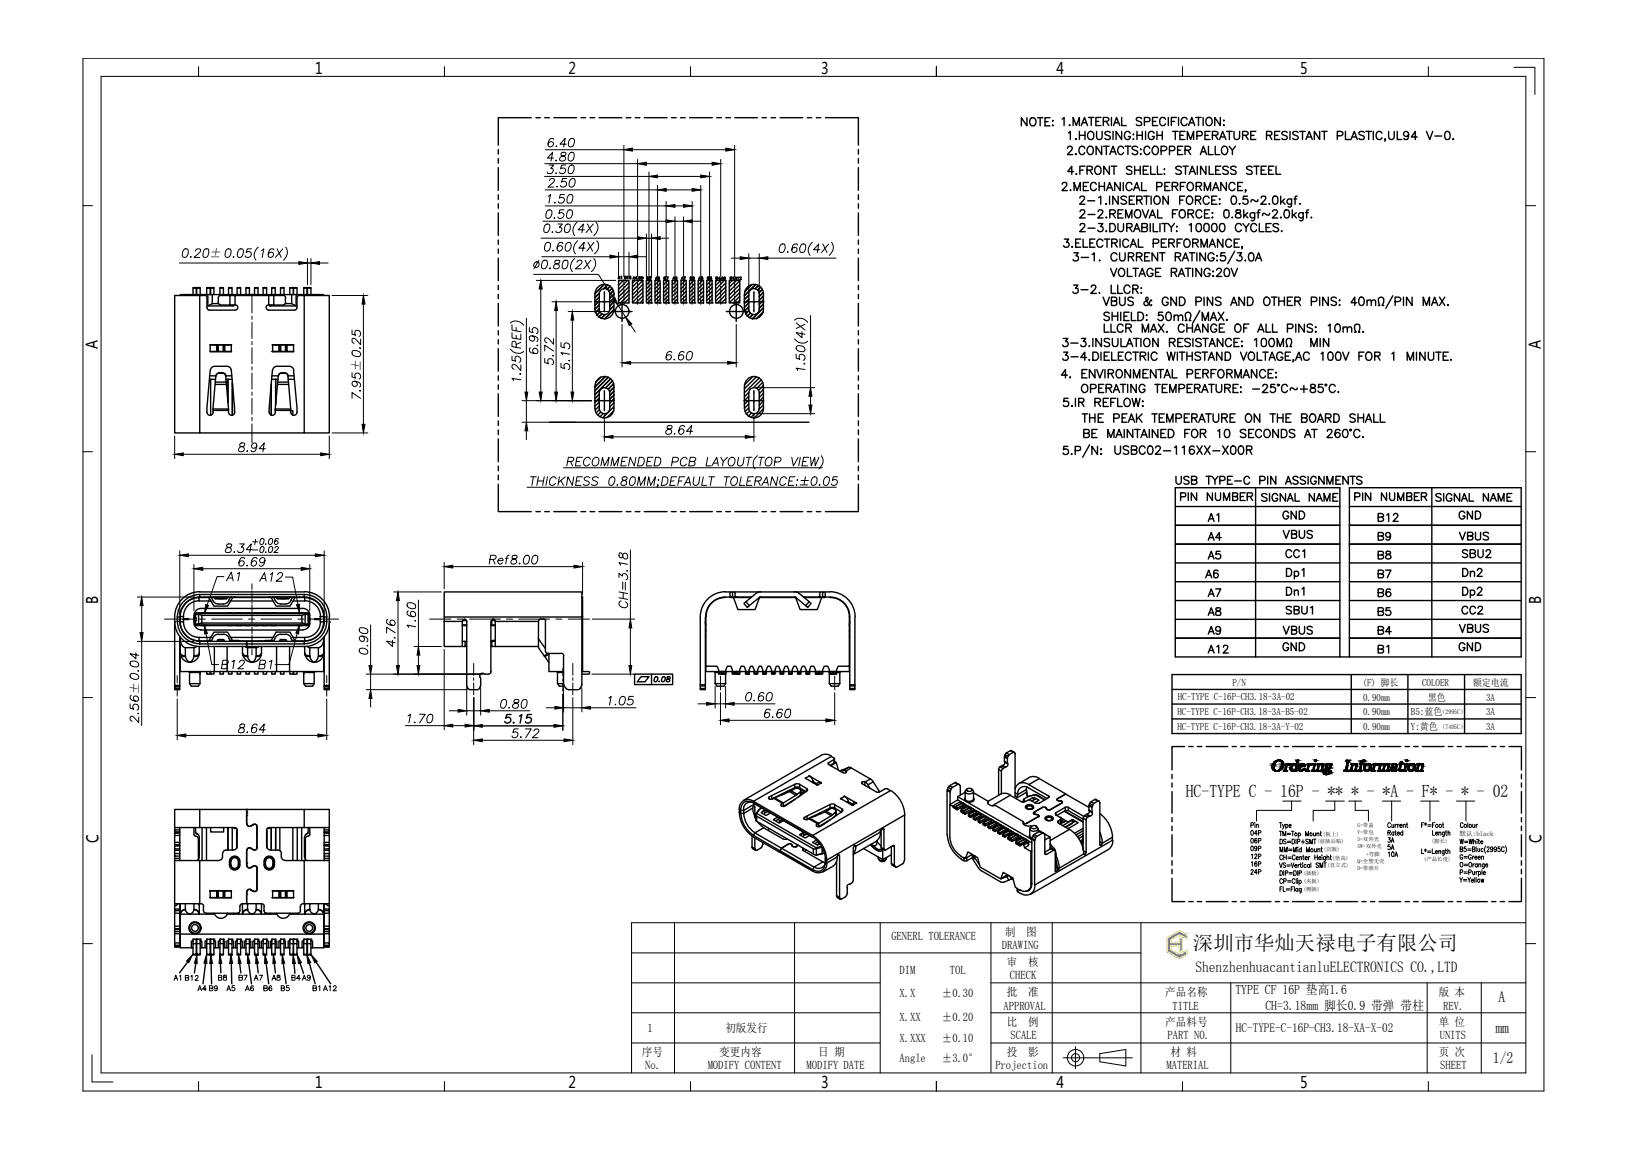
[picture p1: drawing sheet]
<svg xmlns="http://www.w3.org/2000/svg" width="297mm" height="210mm" viewBox="0 0 297 210" stroke-linecap="round" stroke-linejoin="round" font-family="sans-serif">
<defs><g id="words">
<g font-size="4.9">
<text x="40.2" y="107.2">A1</text>
<text x="265.6" y="110.1">Dp2</text>
</g>
<g font-size="4.4">
<text x="202.1" y="84">USBC02-116XX-X00R</text>
<text x="232.8" y="96">GND</text>
<text x="264.9" y="96">GND</text>
<text x="219.1" y="96.3">A1</text>
<text x="219.1" y="99.8">A4</text>
<text x="234.2" y="99.5">BUS</text>
<text x="250.1" y="96.3">B12</text>
<text x="250.1" y="99.8">B9</text>
<text x="266.3" y="99.8">BUS</text>
<text x="46.2" y="107.2">A12</text>
<text x="218.7" y="106.5">A6</text>
<text x="219.1" y="103">A5</text>
<text x="233.2" y="103">CC1</text>
<text x="250.1" y="103">B8</text>
<text x="250.1" y="106.5">B7</text>
<text x="265.3" y="103">SBU2</text>
<text x="265.6" y="106.2">Dn2</text>
<text x="219.1" y="110.1">A7</text>
<text x="219.1" y="113.6">A8</text>
<text x="233.2" y="109.7">Dn1</text>
<text x="233.2" y="113.2">SBU1</text>
<text x="250.1" y="110.1">B6</text>
<text x="250.1" y="113.6">B5</text>
<text x="265.3" y="113.2">CC2</text>
<text x="219.1" y="116.8">A9</text>
<text x="232.8" y="119.9">GND</text>
<text x="234.2" y="116.8">BUS</text>
<text x="250.1" y="116.8">B4</text>
<text x="264.9" y="119.9">GND</text>
<text x="266.3" y="116.4">BUS</text>
<text x="39.2" y="123.1">B122</text>
<text x="45.9" y="123.1">B1</text>
<text x="219.1" y="120.3">A12</text>
<text x="250.1" y="120.3">B1</text>
</g>
<g font-size="4">
<text x="251.9" y="156.3">5A</text>
<text x="34.9" y="182">A4</text>
<text x="55.7" y="182">B1</text>
</g>
<text font-size="3.7" x="217.5" y="173.3">深圳市华灿天禄电子有限公司</text>
<g font-size="3.5">
<text x="114.3" y="52.2" transform="rotate(-90 114.3 52.2)">A1</text>
<text x="226.8" y="153.5">04P</text>
<text x="226.8" y="154.9">06P</text>
<text x="251.9" y="154.9">3A</text>
<text x="226.8" y="159.1">16P</text>
<text x="30.3" y="179.9">A1</text>
<text x="38.5" y="179.9">B8</text>
<text x="42.3" y="179.9">B7</text>
<text x="45.2" y="179.9">A7</text>
<text x="48.3" y="179.9">A8</text>
<text x="54" y="179.9">A9</text>
</g>
<text font-size="3.2" x="216.2" y="145.4">HC-TYPE C - 16P - ** * - *A - F* - * - 02</text>
<g font-size="3.1">
<text x="114.3" y="52.2">A4</text>
<text x="115.4" y="52.2">B9</text>
<text x="116.8" y="52.2">B8</text>
<text x="118.2" y="52.2">A5</text>
<text x="123.1" y="52.2">A7</text>
<text x="126.3" y="52.2">A8</text>
<text x="127.7" y="52.2">B5</text>
<text x="129.5" y="52.2">B4</text>
<text x="130.2" y="52.2">A9</text>
<text x="131.9" y="52.2">B1</text>
<text x="132.6" y="52.2">A12</text>
</g>
<g font-size="2.9">
<text x="57.5" y="13.5">1</text>
<text x="103.7" y="13.5">2</text>
<text x="149.7" y="13.5">3</text>
<text x="192.6" y="13.4">4</text>
<text x="237.1" y="13.4">5</text>
<text x="17.8" y="63.7" transform="rotate(-90 17.8 63.7)">A</text>
<text x="280.9" y="63.7" transform="rotate(-90 280.9 63.7)">A</text>
<text x="17.9" y="110.1" transform="rotate(-90 17.9 110.1)">B</text>
<text x="281" y="110.1" transform="rotate(-90 281 110.1)">B</text>
<text x="18" y="153.8" transform="rotate(-90 18 153.8)">C</text>
<text x="281.1" y="153.8" transform="rotate(-90 281.1 153.8)">C</text>
<text x="57.5" y="198.5">1</text>
<text x="103.7" y="198.5">2</text>
<text x="149.7" y="198.5">3</text>
<text x="192.6" y="198.5">4</text>
<text x="237.1" y="198.5">5</text>
</g>
<g font-size="2.8">
<text x="273.2" y="182.8">A</text>
<text x="272.7" y="188.3">mm</text>
<text x="272.2" y="193.8">1/2</text>
</g>
<text font-size="2.7" x="218" y="177.2">ShenzhenhuacantianluELECTRONICS CO.,LTD</text>
<g font-size="2.4">
<text x="225.3" y="181.4">TYPE CF 16P 垫高1.6</text>
<text x="230.7" y="184.2">CH=3.18mm 脚长0.9 带弹 带柱</text>
</g>
<g font-size="2.3">
<text x="38.2" y="46.9">±</text>
<text x="65.8" y="67.9" transform="rotate(-90 65.8 67.9)">±</text>
<text x="25.3" y="126.8" transform="rotate(-90 25.3 126.8)">±</text>
<text x="225.4" y="188.2">HC-TYPE-C-16P-CH3.18-XA-X-02</text>
</g>
<g font-size="2.1">
<text x="162.5" y="171.4">GENERL TOLERANCE</text>
<text x="182.7" y="173.1">DRAWING</text>
<text x="183.3" y="170.8">制</text>
<text x="187.1" y="170.8">图</text>
<text x="164" y="177.6">DIM</text>
<text x="173.2" y="177.6">TOL</text>
<text x="183.6" y="176.2">审</text>
<text x="184.2" y="178.6">CHECK</text>
<text x="187.5" y="176.2">核</text>
<text x="164" y="181.9">X.X</text>
<text x="171.7" y="181.9">±0.30</text>
<text x="183" y="184.1">APPROVAL</text>
<text x="183.6" y="181.7">批</text>
<text x="187.5" y="181.7">准</text>
<text x="212.5" y="181.7">产品名称</text>
<text x="213.8" y="184.1">TITLE</text>
<text x="262.4" y="181.7">版 本</text>
<text x="263.2" y="184.1">REV.</text>
<text x="118" y="188.3">1</text>
<text x="132.3" y="188.3">初版发行</text>
<text x="164" y="186.1">X.XX</text>
<text x="164" y="189.9">X.XXX</text>
<text x="171.7" y="186.1">±0.20</text>
<text x="171.7" y="189.9">±0.10</text>
<text x="183.6" y="187.2">比</text>
<text x="184.2" y="189.6">SCALE</text>
<text x="187.5" y="187.2">例</text>
<text x="212.5" y="187.2">产品料号</text>
<text x="212.9" y="189.6">PART NO.</text>
<text x="262.4" y="187.2">单 位</text>
<text x="262.5" y="189.6">UNITS</text>
<text x="117" y="192.7">序号</text>
<text x="117.7" y="195">No.</text>
<text x="129" y="195">MODIFY CONTENT</text>
<text x="131.2" y="192.7">变更内容</text>
<text x="147.1" y="195">MODIFY DATE</text>
<text x="149.2" y="192.7">日 期</text>
<text x="164" y="193.7">Angle</text>
<text x="171.7" y="193.7">±3.0°</text>
<text x="181.5" y="195">Projection</text>
<text x="183.6" y="192.7">投</text>
<text x="187.5" y="192.7">影</text>
<text x="212.7" y="195">MATERIAL</text>
<text x="213.5" y="192.7">材 料</text>
<text x="262.4" y="192.7">页 次</text>
<text x="262.6" y="195">SHEET</text>
</g>
<g font-size="1.8">
<text x="224.7" y="125.1">P/N</text>
<text x="248.5" y="125.1">(F) 脚长</text>
<text x="259.3" y="125.1">COLOER</text>
<text x="268.5" y="125.1">额定电流</text>
<text x="214.7" y="130.4">HC-TYPE C-16P-CH3.18-3A-B5-02</text>
<text x="214.8" y="127.7">HC-TYPE C-16P-CH3.18-3A-02</text>
<text x="248.6" y="127.8">0.90mm</text>
<text x="248.6" y="130.4">0.90mm</text>
<text x="257.3" y="130.5">B5:蓝色</text>
<text x="260.4" y="127.8">黑色</text>
<text x="271" y="127.8">3A</text>
<text x="271" y="130.5">3A</text>
<text x="214.7" y="133.1">HC-TYPE C-16P-CH3.18-3A-Y-02</text>
<text x="248.6" y="133.1">0.90mm</text>
<text x="257.3" y="133.2">Y:黄色</text>
<text x="271" y="133.2">3A</text>
</g>
<g font-size="1.2">
<text x="262.5" y="130.2">（2995C）</text>
<text x="262.5" y="132.9">（7405C）</text>
<text x="266.1" y="152.5">默认:black</text>
</g>
<g font-size="1">
<text x="240.2" y="153.8">(前插后贴)</text>
<text x="241.2" y="152.4">(板上)</text>
<text x="241.4" y="155.3">(沉板)</text>
<text x="247.5" y="153.5">S=双外壳</text>
<text x="247.5" y="154.7">SW=双外壳</text>
<text x="247.5" y="150.8">G=带盖</text>
<text x="247.5" y="152.1">V=带包</text>
<text x="261" y="153.8">(脚长)</text>
<text x="237.7" y="159.6">(插板)</text>
<text x="237.7" y="161">(夹板)</text>
<text x="242" y="158.1">(直立式)</text>
<text x="242.9" y="156.8">(垫高)</text>
<text x="247.5" y="157.3">Q=全塑无壳</text>
<text x="247.5" y="158.7">D=带弹片</text>
<text x="249.1" y="156">+弯脚</text>
<text x="259.6" y="157">(产品长度)</text>
<text x="237.7" y="162.5">(侧插)</text>
</g>
</g></defs>
<!-- layer: fromat -->
<g fill="none" stroke="#000" stroke-width=".18">
<path d="M15.1 10.6h266.4v188.4h-266.4zM18.4 13.9h259.8v181.8h-259.8zM36.2 12.1v1.8M81 12.1v1.8M125.9 12.1v1.8M170.7 12.1v1.8v-1.8M215.6 12.1v1.8M260.4 12.1v1.8M15.1 37.5h1.8M278.2 37.5h1.8M15.1 82.4h1.8M278.2 82.4h1.8"/>
<path d="M15.1 127.2h1.8M278.2 127.2h1.8M15.1 172.1h1.8M115.2 179.2h45.3M115.2 173.8h92.8M115.2 168.3h163M180.7 179.2h97.5M278.2 172.1h1.8M36.2 197.2v1.8M81 197.2v1.8M115.2 190.2h45.3M115.2 184.7h45.3"/>
<path d="M125.9 197.2v1.8M170.7 197.2v1.8v-1.8M180.7 190.2h97.5M180.7 184.7h97.5M215.6 197.2v1.8M260.4 197.2v1.8"/>
</g>
<path d="M276.1 12.3h3.8v4.9M115.2 168.3v27.4M123 168.3v27.4M144.9 168.3v27.4M160.5 168.3v27.4M180.7 168.3v27.2M191.9 168.3v27.4M208 168.3v27.4M224.4 179.2v16.5M260.2 179.2v16.5M270.1 179.2v16.5M16.8 192.4v4.9h3.8" fill="none" stroke="#000" stroke-width=".18"/>
<!-- layer: DIM -->
<g fill="none" stroke="#000" stroke-width=".18">
<path d="M99.3 32.2h19M99.3 29.8h17M99.4 34.6h20.5M99.5 27.3h14.3M99.5 37.5h22M99.7 38.6a.56 .56 0 0 1 .8-.2 .87 .87 0 0 1 .1 1 .87 .87 0 0 1-.9 .4 1.26 1.26 0 0 1 0-1.2zM100 35.8l.4-.3-.3 1.5M100.1 30.1h.9l-.6 .6a.38 .38 0 0 1 .4 .1 .38 .38 0 0 1 .1 .4 .66 .66 0 0 1-1.1 .3v-.1M100.2 32.9a.49 .49 0 0 1 .4-.4 .49 .49 0 0 1 .5 .4l-.1 .2-1.1 1h1M100.9 28.8h-1.1l1-1-.3 1.6M101 25.4l-.1-.1a.57 .57 0 0 0-.8 .2 .81 .81 0 0 0 .2 1.3 .49 .49 0 0 0 .6-.4 .49 .49 0 0 0-.4-.6l-.5 .2-.1 .3M101 39.8h.1z"/>
<path d="M101.1 37h.1zM101.3 29.3h.2zM101.3 31.6h.1zM101.4 26.7h.1zM101.5 34h.2zM102.4 27.9l-.1 .3 .2 .2a.55 .55 0 0 1 .6 .4 .59 .59 0 0 1-.4 .6 .59 .59 0 0 1-.7-.3 .97 .97 0 0 1 1.1-.8l.1-.3a.54 .54 0 0 0-.8-.1zM102.8 38.3h-.7l-.2 .6a.52 .52 0 0 1 .9 0 .52 .52 0 0 1-.3 .9h-.5l-.3-.3M102.9 35.5h-.7l-.2 .7a.54 .54 0 0 1 .9 .1 .54 .54 0 0 1-.6 .7h-.4l-.1-.3M103.1 30.1h-.7l-.2 .7a.57 .57 0 0 1 .8-.1 .57 .57 0 0 1 .1 .8 .57 .57 0 0 1-.8 .2l-.2-.1-.1-.2M103.3 26.3h-1.2l1-1.1-.3 1.6M103.3 32.6h-.7l-.2 .6a.56 .56 0 0 1 .7 0 .56 .56 0 0 1 .2 .7 .56 .56 0 0 1-.8 .2l-.3-.1v-.2M103.6 38.4l.5-.1 .3 .3a.83 .83 0 0 1-.1 .9 .83 .83 0 0 1-.9 .3 1.23 1.23 0 0 1 .2-1.4z"/>
<path d="M103.7 35.6h.7l.1 .6a.79 .79 0 0 1-.8 .8h-.2l-.1-.3a1.24 1.24 0 0 1 .3-1.1zM103.8 30.4a.56 .56 0 0 1 .8-.2 1.23 1.23 0 0 1-.3 1.4 .52 .52 0 0 1-.7-.2zM103.8 25.5a.56 .56 0 0 1 .8-.2 1.01 1.01 0 0 1-.6 1.5l-.2-.1a1.26 1.26 0 0 1 0-1.2zM103.9 32.9a.51 .51 0 0 1 .5-.3 .51 .51 0 0 1 .5 .3 .92 .92 0 0 1-.8 1.2l-.2-.1a1.26 1.26 0 0 1 0-1.1zM104 27.9l.4-.1a.65 .65 0 0 1 .3 .9l-.2 .4a.51 .51 0 0 1-.4 .3 .51 .51 0 0 1-.5-.3 1.47 1.47 0 0 1 .4-1.2zM113.8 26.5v24M115.3 27.3h17M116.3 29.1v21.4M117.9 29.8h12M118.3 31.4v19.1M119.9 32.2h7.9M119.9 33.8v16.7"/>
<path d="M121.5 34.6h4.7M121.5 36.7v13.8M123.1 39.5v11M123.1 37.5h1.5M124.6 39.5v11M126.2 36.7v13.8M127.8 33.8v16.7M129.4 31.4v19.1M131.4 29.1v21.4M134 26.5v24M32.7 48h21.8M33.6 45.4a.46 .46 0 0 1 .7 .3 .83 .83 0 0 1-.1 .9 .83 .83 0 0 1-.8 .3 1.23 1.23 0 0 1 .2-1.5z"/>
<path d="M34.7 46.9h.2zM35.7 45.8a.49 .49 0 0 1 .4-.4 .49 .49 0 0 1 .5 .3l-.1 .3-1.1 .9h1M37.4 45.4a.49 .49 0 0 1 .7 .3v.4a.79 .79 0 0 1-.8 .8h-.2l-.1-.6zM41.4 45.4a.52 .52 0 0 1 .7 .3 .92 .92 0 0 1-.7 1.2h-.2a1.23 1.23 0 0 1 .2-1.5zM42.5 46.9h.1zM43.7 45.4a.52 .52 0 0 1 .7 .3 .92 .92 0 0 1-.8 1.2h-.2a1.23 1.23 0 0 1 .3-1.5zM45.9 45.4h-.8l-.2 .7a.55 .55 0 0 1 .9 .1 .55 .55 0 0 1-.5 .7 .42 .42 0 0 1-.6-.2M47.1 45.1a1.72 1.72 0 0 0-.4 2.4M47.7 45.7l.4-.3-.3 1.5M49.9 45.6a.46 .46 0 0 0-.6-.2 1.3 1.3 0 0 0-.3 1.5 .51 .51 0 0 0 .8-.2 .51 .51 0 0 0-.4-.7l-.4 .2-.1 .2M50.5 45.4l.8 1.5M51.6 45.4l-1.4 1.5"/>
<path d="M52.1 45.1a1.63 1.63 0 0 1-.4 2.4M56.1 47.2v4.7M56.1 48h.6M56.7 47.2v4.7M58.3 48h1.5M60.6 53.9h6.5M66.3 55.5v21.9M93.1 58.9a1.67 1.67 0 0 1 2.4 .4M93.4 59.2v1l1.6 .3M94.1 59.7v.6M96 58v13.5M96.5 59.7v.8l.7 .2a.52 .52 0 0 1 0-.9 .52 .52 0 0 1 .8 .3 .48 .48 0 0 1-.2 .7"/>
<path d="M97.3 50h11.8l2.8 4.4M97.5 48a.49 .49 0 0 1 .8 0 .49 .49 0 0 1-.3 .7l-.2 .1a.48 .48 0 0 1-.5-.3 .48 .48 0 0 1 .2-.5zM97.8 51.1h14.5M98.3 47.5l-1 1.5M98.6 52.7v18.8M98.7 43.4h17.6M98.8 46.8h12.4M99 40.3h22.5M99.1 47.5a.46 .46 0 0 1 .7 .3 .83 .83 0 0 1-.1 .8 .83 .83 0 0 1-.8 .3 1.23 1.23 0 0 1 .2-1.4zM99.5 44.5a.56 .56 0 0 1 .8-.2 .89 .89 0 0 1 0 1 .89 .89 0 0 1-.9 .4 1.35 1.35 0 0 1 .1-1.2zM99.5 40.9a.47 .47 0 0 1 .8 .2 .87 .87 0 0 1-1 1.2 1.17 1.17 0 0 1 .2-1.4zM100.2 48.9h.1z"/>
<path d="M100.6 55h7.3M100.6 42.3h.2zM100.8 45.7h.1zM101.3 47.5l-.1 .5 .4 .1a.43 .43 0 0 1 .4 .4 .43 .43 0 0 1-.2 .4 .54 .54 0 0 1-.9-.2 .72 .72 0 0 1 .9-.7 .39 .39 0 0 0 .2-.5zM101.4 56.6v14.9M101.7 40.9h.8l-.5 .5a.37 .37 0 0 1 .4 .2 .37 .37 0 0 1 0 .4 .57 .57 0 0 1-.5 .4 .57 .57 0 0 1-.5-.3M102.6 44.5v-.2a.56 .56 0 0 0-.8 .2 .86 .86 0 0 0 .2 1.3 .49 .49 0 0 0 .5-.5 .49 .49 0 0 0-.6-.4l-.3 .4M102.8 47.5a.49 .49 0 0 1 .8 .3v.3a.79 .79 0 0 1-.8 .9l-.2-.1-.1-.6zM103.2 44.5a.56 .56 0 0 1 .8-.2 1.04 1.04 0 0 1-.6 1.5 .65 .65 0 0 1-.3-.9zM103.3 40.9h.4l.3 .2a.83 .83 0 0 1-.1 .9 .83 .83 0 0 1-.8 .3 1.23 1.23 0 0 1 .2-1.4zM103.6 56.8h7.5M104.4 58.4v13.1"/>
<path d="M104.8 47.2a1.72 1.72 0 0 0-.4 2.3M105.2 47.8a.49 .49 0 0 1 .4-.4 .49 .49 0 0 1 .5 .4l-.1 .2-1.1 1h1.1M105.2 40.6a1.79 1.79 0 0 0-.4 2.4M105.3 43.9a1.79 1.79 0 0 0-.4 2.4M106.6 41.9h-1.2l1-1-.3 1.5M106.7 45.3h-1.1l.9-1.1-.3 1.6M106.7 47.5l.8 1.5M107.1 40.9l.8 1.5M107.2 44.2l.8 1.6M107.8 47.5l-1.4 1.5M108.2 40.9l-1.3 1.5M108.3 47.2a1.63 1.63 0 0 1-.5 2.3"/>
<path d="M108.3 44.2l-1.3 1.6M108.7 40.6a1.67 1.67 0 0 1-.4 2.4M108.8 43.9a1.67 1.67 0 0 1-.4 2.4M112.8 46.8h1.9M112.8 46v4.6M113.4 59.2v7.7M113.5 55.5l-.8 .3 1.4 2.1M114.7 46v4.6M114.9 59.2l.9 1.3M116.3 46.8h1.6M117.9 43.4h.9M117.9 42.7v7.9"/>
<path d="M118.8 42.7v7.9M120.4 43.4h1.5M123.1 40.3h1.5M126.2 40.3h1.6M133.4 47.1h1.6M134.3 59.1v7.8M136.5 46.3v6.8M136.5 47.1h1.9M138.4 46.3v6.8M140 47.1h12.5M142.5 44.5a.46 .46 0 0 1 .6 .3 .83 .83 0 0 1 0 .9 .83 .83 0 0 1-.9 .3 1.23 1.23 0 0 1 .3-1.5zM143.6 46h.1z"/>
<path d="M144.9 58.4a1.67 1.67 0 0 1 2.4 .4M145.2 58.9l1.6 1.3M145.4 44.7a.46 .46 0 0 0-.6-.2 1.3 1.3 0 0 0-.3 1.5 .5 .5 0 0 0 .8-.2 .5 .5 0 0 0-.4-.7l-.4 .2-.1 .3M146.2 44.5a.52 .52 0 0 1 .7 .3v.4a.79 .79 0 0 1-.8 .9 .78 .78 0 0 1-.1-1.3zM146.8 59.1l-1.6 .8M147.8 57.5v13.2M148.1 44.2a1.63 1.63 0 0 0-.4 2.4M149.5 45.6h-1.1l.9-1.1-.3 1.6M150 44.5l.8 1.6M151.1 44.5l-1.3 1.6M151.6 44.2a1.63 1.63 0 0 1-.4 2.4M31.8 79.5v4.2"/>
<path d="M60 79.5v4.2M60.6 79h6.5M64.2 68v.7l.7 .3a.55 .55 0 0 1 .1-1 .55 .55 0 0 1 .8 .6 .42 .42 0 0 1-.3 .5M64.2 60.2v.8l.7 .1a.52 .52 0 0 1 0-.8 .52 .52 0 0 1 .8 .2 .53 .53 0 0 1-.2 .8M64.2 72.6v-1l1.6 1M64.2 64.1a1.04 1.04 0 0 1 1.6 .6l-.1 .2a1.23 1.23 0 0 1-1.5-.3zM64.7 69.5a.5 .5 0 0 1 .5 .6 .5 .5 0 0 1-.6 .4 .5 .5 0 0 1-.4-.6v-.2a1.04 1.04 0 0 1 1.6 .6l-.3 .3M65.6 71.2l.2 .1zM65.6 63.5h.2zM65.8 61.8v1.1l-1-1.1-.3-.1a.49 .49 0 0 0-.3 .5 .49 .49 0 0 0 .4 .4M93.1 63.7a1.69 1.69 0 0 0 2.4 .4M93.4 60.7v.9l1.6 .3v-1"/>
<path d="M93.4 64.9v.8l.6 .2a.53 .53 0 0 1 .1-.9 .53 .53 0 0 1 .8 .3 .53 .53 0 0 1-.2 .8M94.1 61.2v.6M94.1 63.3l-.1-.9-.2-.2-.4 .1v.9l1.6 .3M94.9 68.1v.2zM95 69.3l-1.6-.3 .3 .4M95 62.4l-.9 .4M95 66.5v1.1l-.8-.9-.5-.3a.49 .49 0 0 0-.3 .5 .49 .49 0 0 0 .3 .5M95.2 73.1h12.7M95.2 77h9.7M96 73.1v3.9M96 78.6v1.6M96.7 63.5a.46 .46 0 0 0-.1 .6 1.3 1.3 0 0 0 1.4 .2 .5 .5 0 0 0-.2-.7 .5 .5 0 0 0-.7 .4l.2 .4 .3 .1"/>
<path d="M97 61.3h.3a.48 .48 0 0 1 0 .9 .53 .53 0 0 1-.7-.3 .53 .53 0 0 1 .1-.6 .9 .9 0 0 1 1 .1 .9 .9 0 0 1 .3 .8l-.1 .1M98 62.9v.2zM99.3 64v-1.1l1.6 1.1M99.3 65.4v.7l.7 .2a.56 .56 0 0 1 .2-.9 .56 .56 0 0 1 .7 .6 .42 .42 0 0 1-.3 .5M100.8 64.9h.1zM100.9 61.8v1l-.7-.9-.6-.3a.49 .49 0 0 0-.3 .5 .49 .49 0 0 0 .4 .4M102.3 66.3v.7l.7 .2a.56 .56 0 0 1 .1-.9 .56 .56 0 0 1 .8 .5 .42 .42 0 0 1-.3 .6M102.3 62.5v.7l.7 .3a.56 .56 0 0 1 .1-1 .56 .56 0 0 1 .8 .6 .42 .42 0 0 1-.3 .5M103.7 65.7l.2 .1zM103.9 64.6l-1.6-.3 .3 .4M110.2 75.4v5.1M111.8 79.7h24.1"/>
<path d="M115 66.2h17.7M121.8 77.7l-.2 .3 .2 .2a.55 .55 0 0 1 .6 .7 .52 .52 0 0 1-.6 .3 .52 .52 0 0 1-.4-.5l.3-.3 .7-.3 .2-.2a.54 .54 0 0 0-.8-.2zM122.5 64.3l-.1-.1a.57 .57 0 0 0-.8 .2 1.21 1.21 0 0 0 0 1.2 .5 .5 0 0 0 .8-.2 .5 .5 0 0 0-.4-.7l-.4 .2-.1 .3M122.9 65.6h.1zM122.9 79.1h.2zM124.7 64.3v-.1a.52 .52 0 0 0-.8 .2 1.11 1.11 0 0 0-.1 1.2 .51 .51 0 0 0 .8-.2 .51 .51 0 0 0-.4-.7l-.4 .2-.1 .3M124.8 77.9v-.2a.56 .56 0 0 0-.8 .2 .9 .9 0 0 0 .1 1.3 .5 .5 0 0 0 .6-.5 .5 .5 0 0 0-.6-.4l-.3 .4M125.3 64.4a.51 .51 0 0 1 .5-.3 .51 .51 0 0 1 .5 .3 .92 .92 0 0 1-.8 1.3l-.2-.1a1.26 1.26 0 0 1 0-1.2zM126.3 78.7h-1.1l.9-1.1-.3 1.6M137.5 75.4v5.1M138 75.4h10.6M138 70.7h10.6"/>
<path d="M144.9 61.8a1.69 1.69 0 0 0 2.4 .4M145.2 64.6v.7l.7 .2a.56 .56 0 0 1 .1-.9 .56 .56 0 0 1 .8 .6 .41 .41 0 0 1-.4 .5M145.3 63.2a.89 .89 0 0 1 1-.1 .89 .89 0 0 1 .4 .9 1.04 1.04 0 0 1-1.5-.6zM146.2 60.5v1.1l-1-.9 1.6 .3M146.7 66.3v.1zM146.8 67.4l-1.6-.3 .3 .5M147.8 72.3v1.6M33.4 82.8h25.1M41.5 99.3l-.2 .3 .2 .2a.55 .55 0 0 1 .6 .7l-.1 .2h-.8a.53 .53 0 0 1 0-.5 .53 .53 0 0 1 .4-.3l.5-.2 .2-.3-.3-.2zM43.7 99.2h.8l-.5 .6a.38 .38 0 0 1 .4 .1 .38 .38 0 0 1 0 .4 .61 .61 0 0 1-.5 .5 .61 .61 0 0 1-.6-.3M43.8 80.9l-.1 .3 .2 .2a.55 .55 0 0 1 .6 .4 .56 .56 0 0 1-.4 .6 .56 .56 0 0 1-.6-.3 .72 .72 0 0 1 .8-.7l.3-.2v-.3zM45 82.3h.1z"/>
<path d="M46.1 98.8h.9M46.6 98.3l-.1 1M46.8 81.3a.47 .47 0 0 1-.6 .4 .47 .47 0 0 1-.2-.7 .51 .51 0 0 1 .7-.1 1.2 1.2 0 0 1-.5 1.5l-.4-.1v-.2M47.5 98.4l.4-.2a.66 .66 0 0 1-.3 1.1l-.2-.2zM47.5 99.9a.34 .34 0 0 1 .3-.2 .34 .34 0 0 1 .3 .2l-.1 .6-.3 .3-.2-.1-.1-.2zM48.4 99.2h.1zM48.4 81.8h-1.1l.9-1-.3 1.6M49.1 98.4l.4-.2a.57 .57 0 0 1 .2 .7 .57 .57 0 0 1-.7 .3v-.4zM49.2 99.7h.2a.56 .56 0 0 1 .3 .6 .56 .56 0 0 1-.7 .4v-.4zM50.1 99.9l.3-.2h.2l.2 .2-.2 .3-.7 .6h.7M50.8 98.3l-.3-.1a.6 .6 0 0 0-.5 .5 .6 .6 0 0 0 .3 .6 .36 .36 0 0 0 .4-.3 .36 .36 0 0 0-.3-.4l-.3 .3M96.1 88.9h56.4"/>
<path d="M96.7 87h1.1M97.3 87l-.3 1.5M98.1 87.7h1M98.2 87l-.3 1.5M99.2 87l-.3 1.5M99.8 87l-.3 1.5M101.4 87.3a.59 .59 0 0 0-.7-.3 .59 .59 0 0 0-.4 .5l-.1 .4a.56 .56 0 0 0 .4 .7 .56 .56 0 0 0 .7-.5M102 87l-.3 1.5M102.2 87.6l.6 .9M102.8 85.3h47.2M103.1 87l-1.3 1M103.5 84.2l.9-.1 .2-.2-.1-.4-.9-.1-.3 1.6"/>
<path d="M104 84.2l.4 .8M104.6 87l-.2 1.5-.8-1.5-.3 1.5M105.1 84.2h.6M105.1 87.7h.6M106.2 83.4h-1l-.3 1.6h1M106.2 87h-1l-.2 1.5h.9M107.6 87.2a.62 .62 0 0 0-1.1 .1l.1 .2 .6 .3 .3 .3a.63 .63 0 0 1-.5 .4 .63 .63 0 0 1-.6-.2M107.6 83.8a.62 .62 0 0 0-.7-.4 .62 .62 0 0 0-.5 .6v.4a.57 .57 0 0 0 .4 .6 .57 .57 0 0 0 .7-.4M108.3 83.6a.56 .56 0 0 1 .8 0 .89 .89 0 0 1 0 1 .89 .89 0 0 1-.9 .3 .98 .98 0 0 1 .1-1.3zM109.1 87.2a.66 .66 0 0 0-1.1 .1l.9 .8a.63 .63 0 0 1-.4 .4 .63 .63 0 0 1-.7-.2M109.6 85l.3-1.6 .3 1.6 .9-1.6-.3 1.6M111.2 87.2a.56 .56 0 0 1 .8-.2 .87 .87 0 0 1 .1 1 .87 .87 0 0 1-1 .4 1.26 1.26 0 0 1 .1-1.2z"/>
<path d="M111.4 85l.3-1.6 .3 1.6 .9-1.6-.3 1.6M112.5 88.4h.1zM113.3 84.2h.6M113.6 87l-.2 .3 .2 .2a.52 .52 0 0 1 .7 .6 .52 .52 0 0 1-.8 .4l-.3-.3a.98 .98 0 0 1 1-.7l.2-.3a.54 .54 0 0 0-.8-.2zM114.4 83.4h-.9l-.3 1.6h1M115.1 87h.4l.3 .2a.84 .84 0 0 1-.1 1 .84 .84 0 0 1-.8 .2l-.1-.6zM116 83.4l-.3 1.6-.8-1.6-.3 1.6M116.2 88.5l.3-1.5 .3 1.5 .9-1.5-.3 1.5M116.6 83.4h.5a.84 .84 0 0 1 .4 .9 .84 .84 0 0 1-.7 .7h-.5zM118 84.2h.6M118 88.5l.3-1.5 .3 1.5 .9-1.5-.3 1.5M119.1 83.4h-1l-.2 1.6h.9"/>
<path d="M119.6 83.4h.5a.84 .84 0 0 1 .4 .9 .84 .84 0 0 1-.7 .7h-.5zM120 87.5h.2zM120 88.4h-.1h.1v.2l-.2 .2M120.9 87h.5a.84 .84 0 0 1 .4 .8 .84 .84 0 0 1-.7 .7h-.5zM122.3 87.7h.6M122.6 84.2h.6a.46 .46 0 0 0 .5-.2 .46 .46 0 0 0-.1-.5l-.9-.1-.3 1.6M123.4 87h-1l-.3 1.5h1M123.7 87.7h.6M124.7 88.5l.9-1.5 .3 1.5M124.9 87h-1l-.3 1.5M125 88h.8M125.3 83.8a.62 .62 0 0 0-.7-.4 .62 .62 0 0 0-.5 .6v.4a.57 .57 0 0 0 .4 .6 .57 .57 0 0 0 .7-.4"/>
<path d="M125.7 84.2l.9-.1 .3-.4-.1-.2-.9-.1-.3 1.6h.7a.44 .44 0 0 0 .4-.3 .44 .44 0 0 0-.1-.5h-.2M126.5 87l-.1 1.1a.53 .53 0 0 0 .5 .4 .53 .53 0 0 0 .5-.4l.2-1.1M128.2 87l-.3 1.5h.9M129 83.4l-.3 1.6h.9M129.3 87h1M129.8 85l.9-1.6 .3 1.6M129.8 87l-.3 1.5M130.1 84.5h.8M131.4 83.4l.5 .8-.1 .8M132.1 87h1M132.6 87l-.3 1.5M132.6 83.4l-.7 .8"/>
<path d="M133 83.6a.59 .59 0 0 1 1 0 .91 .91 0 0 1-.1 1 .91 .91 0 0 1-.9 .3l-.2-.5zM133.5 87.2a.56 .56 0 0 1 .9 0 .87 .87 0 0 1 0 .9 .87 .87 0 0 1-1 .3l-.1-.3a.91 .91 0 0 1 .2-.9zM134.7 83.4l-.2 1.1a.54 .54 0 0 0 .5 .5 .54 .54 0 0 0 .5-.5l.2-1.1M135.1 87l-.3 1.5h1M136.1 83.4h1M136.3 87.7h.6M136.6 83.4l-.3 1.6M137.4 87h-1l-.3 1.5h1M137.7 87.7l.9-.1 .2-.2v-.3l-.3-.1h-.6l-.3 1.5M138.1 83.1a1.69 1.69 0 0 0-.4 2.4M138.2 87.7l.4 .8M138.4 83.4h1"/>
<path d="M138.9 83.4l-.3 1.6M138.9 88.5l.9-1.5 .3 1.5M139.2 88h.8M139.8 83.6a.53 .53 0 0 1 .6-.2 .53 .53 0 0 1 .4 .6 .72 .72 0 0 1-.3 .9 .72 .72 0 0 1-.9-.1 1.05 1.05 0 0 1 .2-1.2zM141.3 84.2h.7a.46 .46 0 0 0 .4-.2 .46 .46 0 0 0-.1-.5l-.9-.1-.2 1.6M141.8 87l-.3 1.5-.7-1.5-.3 1.5M143.4 87.3a.59 .59 0 0 0-.7-.3 .59 .59 0 0 0-.4 .5l-.1 .4a.56 .56 0 0 0 .4 .7 .56 .56 0 0 0 .7-.5M143.9 87.7h.6M144.4 83.4l.3 1.6 .9-1.6M145 87h-1l-.3 1.5h1M145.2 88.4h.1zM145.3 87.5h.2z"/>
<path d="M145.9 88.4h1.3M145.9 83.4l-.3 1.6M146.1 87.6h1.3M146.4 84.2h.6M146.9 87l-.3 1.3M147.5 83.4h-1l-.3 1.6h1M147.8 83.4l.1 1.6 .7-1.6v1.6l.7-1.6M148.3 87a.47 .47 0 0 1 .7 .2 .92 .92 0 0 1-.8 1.3 .78 .78 0 0 1-.1-1.3zM149.4 88.4h.1zM149.7 83.1a1.67 1.67 0 0 1-.4 2.4M150.5 87a.47 .47 0 0 1 .7 .2v.4a.79 .79 0 0 1-.7 .9l-.3-.3a1.24 1.24 0 0 1 .3-1.2zM152.7 87h-.8l-.1 .6a.52 .52 0 0 1 .8 0 .52 .52 0 0 1-.2 .8l-.3 .1a.42 .42 0 0 1-.5-.3"/>
<path d="M24.8 119v1.1l-1.1-.9 1.6 .3M25 117h10.4M25 108.9h10.4M25.8 110.4v5M25.8 117v15.3M32.8 100.5v11.5M34.3 101.3h23.2M35.4 103v8.4M37 103.7h17.9M37.6 115.6l1 5.6h1.2M40.8 105.2h-1.2l-1.8 5.1M42.6 100.7h.2z"/>
<path d="M46 100.2h-1.1l.9-1-.3 1.6M46.1 100.3h.9M46.9 101.9l-.1-.2a.68 .68 0 0 0-.9 .6l-.1 .4a.5 .5 0 0 0 .6 .5 .5 .5 0 0 0 .4-.7l-.4-.2a.52 .52 0 0 0-.6 .4M48.3 102.2a.5 .5 0 0 1-.5 .5 .5 .5 0 0 1-.5-.6 .5 .5 0 0 1 .6-.4h.2a1.04 1.04 0 0 1-.6 1.6l-.2-.3M48.4 100.7h.1zM52 105.2h1.4l.9 5M54.2 115.5l-1.5 5.7h-2.5M56.5 103v8.4M59.1 100.5v11.5M65.6 118.3a.87 .87 0 0 1 1 0 .87 .87 0 0 1 .4 .9 1.01 1.01 0 0 1-1.5-.7zM65.6 114.6l.6-.1a.79 .79 0 0 1 .9 .7l-.3 .3a.84 .84 0 0 1-.9-.1 .84 .84 0 0 1-.3-.8zM66 116l.3 .1a.53 .53 0 0 1 0 .9 .51 .51 0 0 1-.7-.4 .51 .51 0 0 1 .4-.6 .9 .9 0 0 1 1.1 .8l-.2 .3"/>
<path d="M67 117.7v.1zM67.6 114v7.4M70.7 113a.49 .49 0 0 0-.2 .7 1.3 1.3 0 0 0 1.5 .2 .51 .51 0 0 0-.2-.8 .51 .51 0 0 0-.7 .4l.2 .4 .3 .1M71.6 116.8v1.1l-1.1-1 1.6 .3M71.8 108h8.7M71.9 116.3h.2zM72.1 115.4l-1.6-1v1M72.6 109.5v11.9M74.3 110a1.23 1.23 0 0 1 1.4 .3 .52 .52 0 0 1-.2 .7 .92 .92 0 0 1-1.3-.8zM74.4 111.4a.41 .41 0 0 0-.1 .7 1.26 1.26 0 0 0 1.4 .2 .51 .51 0 0 0-.2-.8 .51 .51 0 0 0-.7 .4l.1 .3 .4 .3M75.5 117.9h5M75.7 113.2h.1z"/>
<path d="M75.8 114.3l-1.6-.3 .3 .4M76.3 109.4v8.5M76.3 119.5v1.9M81 102.6v4.8M81 118.4v14.7M82.6 103.3h22.1M89.3 102l1.1-.1v-.5l-.3-.1h-.6l-.3 1.6M89.9 102l.4 .9M90.8 102.2h.9l.1-.1a.52 .52 0 0 0-.9 0 .52 .52 0 0 0 .4 .8l.3-.3M92.2 101.8h.5M92.9 101.3h-.3l-.2 .3-.2 1.3M93.5 101.3l-.1 .3 .2 .3a.52 .52 0 0 1 .6 .6 .52 .52 0 0 1-.8 .4l-.3-.3a.72 .72 0 0 1 .9-.7l.3-.3-.1-.3z"/>
<path d="M94.7 102.8h.1zM95.8 101.3a.47 .47 0 0 1 .7 .3v.3a.8 .8 0 0 1-.7 1 .81 .81 0 0 1-.2-1.3zM97.3 101.3a.47 .47 0 0 1 .8 .3 .88 .88 0 0 1-1 1.2 1.23 1.23 0 0 1 .2-1.5zM106.2 102.6v5.8M108 112.9h7.7M112.9 105.3v-.8l.6 .6a.49 .49 0 0 1 .5-.5 .49 .49 0 0 1 .4 .6v.4l-.3 .1M112.9 109l1.5 .3M112.9 108l1.5 .2M113 100.8a.58 .58 0 0 0 .3 .9l.2-.1a.55 .55 0 0 1 .6-.7 .52 .52 0 0 1 .4 .6 .52 .52 0 0 1-.6 .4l-.3-.3-.2-.7zM113.3 109.6a.62 .62 0 0 0-.4 .7 .62 .62 0 0 0 .6 .5 .71 .71 0 0 0 .9-.3 .65 .65 0 0 0-.3-.7M113.6 106.1v1.4M113.6 108.1v1"/>
<path d="M114 106.2v1.4M114.4 104v.2zM114.4 102.9l-1.5-.3 .3 .5M114.9 100.3v12.6M114.9 114.5v6.9M23.7 128.4v.7l.7 .2a.56 .56 0 0 1-.1-.7 .56 .56 0 0 1 .8-.2 .56 .56 0 0 1 .2 .8l-.1 .3h-.2M23.8 122.9a1.01 1.01 0 0 1 1.5 .7 .78 .78 0 0 1-1.3 .1 .52 .52 0 0 1-.2-.8zM23.8 120.7l.2-.1a.83 .83 0 0 1 .9 .1 .83 .83 0 0 1 .3 .8 1.1 1.1 0 0 1-1.5-.5zM23.9 126.8a.41 .41 0 0 0-.1 .7 1.22 1.22 0 0 0 1.4 .2 .5 .5 0 0 0-.2-.7 .5 .5 0 0 0-.7 .3l.2 .5 .3 .1M25.2 130v.2zM25.2 122.3v.1zM25.3 130.8v1l-1-1.1-.3-.1a.49 .49 0 0 0-.3 .5 .49 .49 0 0 0 .4 .4"/>
<path d="M32.3 127.5v7.4M33.9 134.1h24.1M43.8 132.1l-.1 .3 .2 .3a.55 .55 0 0 1 .6 .4 .56 .56 0 0 1-.4 .5 .56 .56 0 0 1-.6-.3 .72 .72 0 0 1 .8-.6l.3-.3v-.3zM45.1 133.5v.1zM46.9 132.3l-.1-.2a.84 .84 0 0 0-.9 .5 .84 .84 0 0 0 .3 1 .49 .49 0 0 0 .6-.4 .49 .49 0 0 0-.4-.5h-.3l-.2 .4M48.4 133.1h-1.1l.9-1.1-.3 1.6M59.6 127.5v7.4M66.8 125.8h18.4M66.8 122.9h21.1M67.6 122.9v2.9M67.6 127.4v1.5M73.9 132.3h7.1"/>
<path d="M74.4 130.6l.5-.3-.3 1.5M75.5 131.7h.2zM76.5 130.3h1l-1 1.5M78.2 130.3a.47 .47 0 0 1 .7 .3 .92 .92 0 0 1-.7 1.2 .78 .78 0 0 1-.2-1.2zM81.9 129.6h1.6M82.6 132.3h2.2M85.1 125.4v5M85.1 129.6h2.5M86.4 127.2v8.6M87.6 125.4v5M87.9 135h14.9M89.2 129.6h7.4"/>
<path d="M91.5 127.8a.56 .56 0 0 1 .8-.2 1.04 1.04 0 0 1-.7 1.6 .65 .65 0 0 1-.3-1zM92.9 129l-.1 .2zM93.8 127.6l-.1 .3 .2 .2a.55 .55 0 0 1 .6 .7 .52 .52 0 0 1-.6 .4 .52 .52 0 0 1-.4-.6l.3-.3 .7-.2 .1-.3-.2-.2zM94.5 132.9h-.8l-.2 .7a.56 .56 0 0 1 1 .2 .56 .56 0 0 1-.6 .7 .41 .41 0 0 1-.5-.3M94.9 134.5h.2zM95.4 127.6a.47 .47 0 0 1 .7 .2v.4a.86 .86 0 0 1-.8 1 .85 .85 0 0 1-.1-1.4zM95.8 132.9h1.1l-1 1.6M97.3 133.3a.49 .49 0 0 1 .5-.4 .49 .49 0 0 1 .5 .3l-.2 .4-1.1 .9h1.1M99.6 129.1h1.6M102.8 125.4v4.4M102.8 129.1h3.3M104.5 127.2v8.6"/>
<path d="M106.1 125.4v4.4M107.7 129.1h8.3M107.9 122.9h7.8M111 127.3l.4-.3-.3 1.6M112.2 128.5h.1zM113.1 127.3a.51 .51 0 0 1 .5-.3 .51 .51 0 0 1 .4 .3 .92 .92 0 0 1-.7 1.3l-.3-.1a1.26 1.26 0 0 1 .1-1.2zM115.5 127h-.8l-.2 .7a.56 .56 0 0 1 .8-.1 .56 .56 0 0 1 .1 .8 .56 .56 0 0 1-.7 .2l-.3-.2v-.1M127.3 128.4h1.5M130.4 125.2v3.9M130.4 128.4h1.9M131.4 126.3v5.9M132.3 125.2v3.9"/>
<path d="M132.9 131.4h17.7M133.9 128.4h7.4M136.3 126.4a.47 .47 0 0 1 .7 .2 .92 .92 0 0 1-.7 1.2 .78 .78 0 0 1-.1-1.2zM137.4 127.8h.2zM139.3 126.5l-.1-.1a.52 .52 0 0 0-.7 .2 1.11 1.11 0 0 0-.1 1.2 .51 .51 0 0 0 .8-.2 .51 .51 0 0 0-.4-.7l-.4 .2-.1 .2M139.9 126.6a.56 .56 0 0 1 .8-.2 1.01 1.01 0 0 1-.6 1.4h-.3a1.26 1.26 0 0 1 .1-1.2zM140.4 129.5a.49 .49 0 0 0-.6-.1l-.2 .2a.82 .82 0 0 0 .2 1.3 .5 .5 0 0 0 .5-.4 .5 .5 0 0 0-.3-.6l-.3 .1-.3 .3M140.8 130.8h.1zM142.7 129.5a.46 .46 0 0 0-.7-.1 1.3 1.3 0 0 0-.2 1.4 .5 .5 0 0 0 .8-.2 .5 .5 0 0 0-.4-.7l-.6 .4M143.4 129.4a.49 .49 0 0 1 .8 .2 .83 .83 0 0 1-.1 .9 .83 .83 0 0 1-.9 .3 1.3 1.3 0 0 1 .2-1.4zM152.2 126.3v5.9M60.8 180l.2-.3 .3 .3-.6 .7h.7"/>
<path d="M193.9 192.9h12.6M196.1 190.9v4M200.5 192.2l4.8-.8v3l-4.8-.8z"/>
<circle cx="196.1" cy="192.9" r="1.5"/>
<circle cx="196.1" cy="192.9" r=".74"/>
</g>
<!-- layer: 0 -->
<g fill="none" stroke="#999b37" stroke-width=".25">
<path d="M212.9 171h.1M213.2 170.9l-.3 .3M213.5 170.7l-.6 .5M213.5 172.9l-.6 .7M213.5 171.4l-.6 .6M213.5 171.5l-.6 .6M213.5 171.7l-.6 .6M213.5 171.7l-.6 .7M213.5 171.9l-.6 .6M213.5 172.5l-.6 .6M213.5 172.6l-.6 .6M213.5 172.7l-.6 .7"/>
<path d="M213.5 172.8l-.6 .7M213.5 173.2l-.5 .5M213.5 173.1l-.5 .5M213.5 171.9l-.6 .7M213.5 173.2l-.4 .5M213.6 173.9l.5-.4-.4 .5M213.6 173.3l-.4 .4M213.7 171.9l-.8 .8M213.7 173.3l-.5 .4M213.7 170.5l-.8 .9M213.8 171.9l-.9 .9M213.8 173.4l-.5 .4"/>
<path d="M213.8 173.4l-.4 .4M213.9 171.9l-1 1M213.9 173.4l-.4 .5M214 170.4l-1.1 1.1M214 171.9l-1.1 1.1M214 173.5l-.5 .4M214.1 171.9l-.5 .5M214.2 173.6l-.5 .4M214.2 170.2l-1.3 1.4M214.2 173.7l-.4 .4M214.2 171.9l-.5 .5M214.3 173.7l-.4 .4"/>
<path d="M214.3 171.9l-.5 .5M214.4 173.7l-.5 .5M214.4 171.9l-.5 .5M214.4 173.8l-.4 .4M214.5 170.1l-1.6 1.6M214.5 173.8l-.4 .4M214.5 171.9l-.5 .5M214.6 173.8l-.5 .5M214.6 173.9l-.4 .4M214.6 171.9l-.5 .5M214.7 173.9l-.4 .5M214.8 169.9l-1.9 1.9"/>
<path d="M214.8 171.9l-.5 .5M214.8 173.9l-.5 .5M214.9 174l-.5 .5M214.9 171.9l-.6 .5M214.9 169.8l-2 2.1M214.9 174l-.4 .5M215 171.9l-.5 .5M215.1 169.8l-1.5 1.5M215.1 171.9l-.5 .5M215.1 174l-.5 .5M215.2 174l-.6 .5M215.2 170.9h-.1"/>
<path d="M215.2 169.8l-1.3 1.3M215.2 170.9l-.1 .1M215.3 169.8l-1.2 1.2M215.3 174l-.6 .6M215.3 170.9l-.2 .2M215.4 169.9l-1 .9M215.4 171l-.3 .2M215.4 169.9l-.7 .8M215.4 171l-.3 .4M215.5 170l-.6 .6M215.5 171.1l-.4 .3M215.5 171.2l-.4 .4"/>
<path d="M215.5 171.2l-.4 .5M215.6 171.8l-.6 .6M215.6 171.7l-.7 .7M215.6 171.6l-.8 .8M215.6 171.5l-.9 .9M215.6 173.3l-.4 .4M215.6 171.3l-.5 .5M215.6 171.4l-.5 .5M215.6 172l-.5 .5M215.6 172.1l-.5 .5M215.6 172.2l-.5 .5M215.6 172.3l-.5 .5"/>
<path d="M215.6 172.4l-.5 .5M215.6 172.5l-.5 .5M215.6 172.6l-.5 .5M215.6 172.7l-.5 .5M215.6 172.8l-.5 .5M215.6 172.9l-.5 .5M215.6 173.1l-.5 .5M215.6 173.2l-.5 .5M215.6 170l-.5 .5M215.6 173.8l-.8 .8M215.6 170.1l-.4 .4M215.7 170.1l-.5 .5"/>
<path d="M215.7 170.1l-.4 .5M215.8 170.2l-.4 .4M215.9 173.7l-1 1M215.9 170.2l-.5 .4M216 170.3l-.5 .4M216 170.3l-.4 .4M216.1 173.5l-1.2 1.2M216.1 170.3l-.4 .5M216.2 170.4l-.5 .4M216.3 170.4l-.5 .5M216.3 170.5l-.4 .4M216.4 173.4l-1.4 1.4"/>
<path d="M216.4 170.5l-.4 .4M216.4 170.7l-.3 .3M216.4 170.6l-.4 .4M216.5 173.9l-.5 .4M216.5 173.6l-1 1M216.5 171.2h-.1M216.5 171.1l-.1 .1M216.5 173.5l-1.2 1.2M216.5 173.7l-.7 .7M216.5 171l-.2 .2M216.5 170.9l-.3 .2M216.5 173.4l-1.4 1.4"/>
<path d="M216.5 170.8l-.3 .3"/>
</g>
<path d="M214.7 170.6l-1.2 .8v.5h1.6v-1.1l.5 .5M214.8 173.9l.2 .1 .4-.1M215.3 169.9l1 .5M215.3 174.6l-.4 .1M215.3 169.9h-.4l-2 1.1v2.5l2 1.2M215.4 170.6l-.2-.1-.4 .1M215.4 173.9l1.1-.6-.1 .7-1.1 .7M215.6 171.4v1.8M215.6 173.2l-.5 .5v-1.3h-1.6v.8l1.2 .7M216.3 170.4l.1 .3 .1 .5-1.1-.6" fill="none" stroke="#f1eb1f" stroke-width=".3"/>
<!-- layer: DIM -->
<g fill="#000" stroke="#000" stroke-width=".18">
<path d="M113.8 27.3l1.5-.3v.6zM116.3 29.8l1.6-.2v.5zM118.3 32.2l1.6-.3v.5zM119.9 34.6l1.6-.2v.5zM121.5 37.5l1.6-.2v.5zM124.6 37.3l1.6 .2-1.6 .3zM126.2 34.4l1.6 .2-1.6 .3zM127.8 31.9l1.6 .3-1.6 .2zM129.9 29.6l1.5 .2-1.5 .3zM132.3 27l1.7 .3-1.7 .3zM54.5 47.7l1.6 .3-1.6 .2zM56.7 48l1.6-.3v.5z"/>
<path d="M66.3 53.9l.3 1.6h-.6zM98.6 51.1l.3 1.6h-.6zM101.4 55l.3 1.6h-.6zM104.4 56.8l.2 1.6h-.5zM111.2 46.5l1.6 .3-1.6 .3zM111.7 54.6l.4-.3 .6 1.5zM114.1 57.9l1.1 1.2-.5 .3zM114.7 46.8l1.6-.3v.6zM116.3 43.2l1.6 .2-1.6 .3zM118.8 43.4l1.6-.2v.5zM121.5 40.1l1.6 .2-1.6 .3zM124.6 40.3l1.6-.2v.5z"/>
<path d="M135 46.8l1.5 .3-1.5 .2zM138.4 47.1l1.6-.3v.5zM66 77.4h.6l-.3 1.6zM96 77l.2 1.6h-.5zM95.7 71.5h.5l-.2 1.6zM98.3 71.5h.6l-.3 1.6zM101.1 71.5h.6l-.3 1.6zM104.1 71.5h.5l-.2 1.6zM110.2 79.7l1.6-.3v.5zM113.4 66.2l1.6-.3v.5zM132.7 65.9l1.6 .3-1.6 .2zM135.9 79.4l1.6 .3-1.6 .2z"/>
<path d="M147.5 73.9h.6l-.3 1.5zM147.8 70.7l.3 1.6h-.6zM31.8 82.8l1.6-.2v.5zM58.5 82.6l1.5 .2-1.5 .3zM25.8 108.9l.3 1.5h-.6zM25.5 115.4h.6l-.3 1.6zM32.8 101.3l1.5-.3v.5zM35.4 103.7l1.6-.2v.5zM37.3 114l.5 1.5-.5 .1zM37.5 110.2l.5 .2-.7 1.4zM54.6 114l-.1 1.6-.6-.2zM54.1 110.3l.5-.1v1.6z"/>
<path d="M54.9 103.5l1.6 .2-1.6 .3zM57.5 101l1.6 .3-1.6 .2zM72.6 108l.2 1.5h-.5zM76.3 117.9l.3 1.6h-.6zM81 103.3l1.6-.2v.5zM104.7 103.1l1.5 .2-1.5 .3zM114.9 112.9l.3 1.6h-.5zM32.3 134.1l1.6-.2v.5zM58 133.9l1.6 .2-1.6 .3zM67.6 125.8l.2 1.6h-.5zM67.3 121.4h.5l-.2 1.5zM72.3 121.4h.5l-.2 1.5z"/>
<path d="M76 121.4h.6l-.3 1.5zM81 132.3l1.6-.2v.5zM83.5 129.4l1.6 .2-1.6 .3zM84.8 132.1l1.6 .2-1.6 .3zM86.4 135l1.5-.3v.6zM87.6 129.6l1.6-.2v.5zM101.2 128.8l1.6 .3-1.6 .2zM102.8 134.7l1.7 .3-1.7 .3zM106.1 129.1l1.6-.3v.5zM114.7 121.4h.5l-.3 1.5zM128.8 128.1l1.6 .3-1.6 .2zM131.4 131.4l1.5-.3v.6z"/>
<path d="M132.3 128.4l1.6-.3v.5zM150.6 131.1l1.6 .3-1.6 .3z"/>
</g>
<!-- layer: CEN -->
<g fill="none" stroke="#000" stroke-width=".18">
<path d="M45.9 53.6v3.5M45.9 57.7v.6M45.9 58.8v2.9M113.8 52.7v1.1M113.8 54.1v.2M113.8 54.5v1M116.3 52.7v1.1M116.3 54.1v.2M116.3 54.5v1M118.3 52.7v1.1M118.3 54.1v.2M118.3 54.5v1"/>
<path d="M119.9 52.7v1.1M119.9 54.1v.2M119.9 54.5v1M121.5 52.7v1.1M121.5 54.1v.2M121.5 54.5v1M123.1 52.7v1.1M123.1 54.1v.2M123.1 54.5v1M124.6 52.7v1.1M124.6 54.1v.2M124.6 54.5v1"/>
<path d="M126.2 52.7v1.1M126.2 54.1v.2M126.2 54.5v1M127.8 52.7v1.1M127.8 54.1v.2M127.8 54.5v1M129.4 52.7v1.1M129.4 54.1v.2M129.4 54.5v1M131.4 52.7v1.1M131.4 54.1v.2M131.4 54.5v1"/>
<path d="M134 52.7v1.1M134 54.1v.2M134 54.5v1M45.9 62.3v.6M45.9 63.4v2.9M45.9 66.9v.6M45.9 68v3M45.9 71.5v.6M45.9 72.6v3M45.9 76.1v.6M45.9 77.3v3.5M30 112.9h5.2"/>
<path d="M36.3 112.9h1.1M38.6 112.9h5.6M45.3 112.9h1.2M45.9 108.2v1.3M45.9 109.8v.2M45.9 110.3v1.2M45.9 111.8v.3M45.9 112.3v1.3M45.9 113.8v.3M45.9 114.3v1.3M45.9 115.9v.2M45.9 116.4v1.2"/>
<path d="M45.9 117.9v.3M47.6 112.9h5.6M54.3 112.9h1.1M56.6 112.9h5.1M78.3 112.9h3.9M83.4 112.9h1.1M85.6 112.9h5.6M92.3 112.9h1.2M94.6 112.9h5.6M101.4 112.9h1.1M103.6 112.9h3.9M32.3 123.2v1.3"/>
<path d="M32.3 124.9v.4M32.3 125.6v1.4M59.6 123.2v1.3M59.6 124.9v.4M59.6 125.6v1.4M86.4 121v2.1M86.4 123.6v.5M86.4 124.5v2.2M102.6 121.9v1.4M102.6 123.8v.4M102.6 124.7v1.4M104.5 121v2.1"/>
<path d="M104.5 123.6v.5M104.5 124.5v2.2M131.4 123.3v.7M131.4 124.1v.1M131.4 124.3v.5M131.4 124.9v.2M131.4 125.1v.7M152.2 123.3v.7M152.2 124.1v.1M152.2 124.3v.5M152.2 124.9v.2M152.2 125.1v.7"/>
</g>
<!-- layer: 0 -->
<g fill="none" stroke="#000" stroke-width=".25">
<path d="M90.9 27.3v.8M90.9 28.9v.9M90.9 30.6v4.1M90.9 35.5v.9M90.9 37.2v.8M90.9 38.8v4.1M96.9 21.5h-6v5M97.7 21.5h.8M99.3 21.5h.9M101 21.5h4.1M105.9 21.5h.9M107.6 21.5h.8"/>
<path d="M109.2 21.5h4.2M114.2 21.5h.8M115.8 21.5h.9M117.5 21.5h4.1M122.4 21.5h.9M124.1 21.5h.8M125.7 21.5h4.2M130.7 21.5h.8M132.3 21.5h.9M134 21.5h4.1M139 21.5h.8M140.6 21.5h.8"/>
<path d="M142.3 21.5h4.1M147.2 21.5h.8M148.9 21.5h.8M150.5 21.5h6v5M156.5 27.3v.8M156.5 28.9v.9M156.5 30.6v4.1M156.5 35.5v.9M156.5 37.2v.8M156.5 38.8v4.1M35.2 53.7v-1.2h.6v1.2M35.2 52.5h.6"/>
<path d="M35.9 53.7v-1.2h.6v1.2M35.9 52.5h.6M36.3 53.9v-.2h1v.2h-.9v25.1h19.1v-25.1h-.9M36.3 53.7h-3.4v.2M36.4 53.9h-4.6v25.1h4.6M37.3 53.7h.6M37.3 53.8l.2 .1 .3 .4M37.7 53.7v-1.2h.6v1.2M37.7 52.5h.6M37.7 54.4v1.7l.3 .4 4.9 .1M37.9 53.7v2.1h4.7v-.2M37.9 53.7h.8v1.7"/>
<path d="M38.4 52.5h.6zM38.4 52.5v1.2M38.7 55.4l-.8 .4M38.7 53.7h3.1M38.7 55.4h1.2M39 52.5v1.2M39.8 55.1l.2 .4 .2 .1h1.7M40.1 53.7v-1.2h.6v1.2M40.1 52.5h.6M40.2 53.9l-.4 .2v1.1M40.2 53.9h1.7M41.7 53.7v-1.2h.6v1.2"/>
<path d="M41.7 52.5h.6M42.3 55.6l.3 .2M42.6 53.7v.2M42.6 53.7h6.6M42.6 53.7h-.8v.2M42.9 53.9h-1v1.7h1v-1.7h6.1v1.7h.9v-1.7h-.9M42.9 55.6a.49 .49 0 0 1 .5 .5 .49 .49 0 0 1-.5 .5M43.2 53.7v-1.2h.7v1.2M43.2 52.5h.7M44.8 53.7v-1.2h.7v1.2M44.8 52.5h.7M46.4 53.7v-1.2h.6v1.2"/>
<path d="M46.4 52.5h.6M48 52.5h.6zM48 52.5v1.2M48.6 52.5v1.2M49.2 53.7h.9v.2M49.2 53.7v.2M49.2 55.6v.2M49.5 53.7v-1.2h.7v1.2M49.5 52.5h.7M49.6 55.6l-.4 .2M49.9 53.9h1.8M50.1 53.7h3.1"/>
<path d="M51.2 52.5h.6zM51.2 52.5v1.2M51.7 53.9l.3 .2v1.1M51.8 52.5v1.2M52 55.4h1.2l.8 .4M52.1 55.1l-.1 .3-.3 .2h-1.8M52.8 52.5h.7zM52.8 52.5v1.2M53.5 52.5v1.2M53.5 53.7v-1.2h.7v1.2M53.5 52.5h.7M54 53.7h-.8v1.7"/>
<path d="M54.6 53.9v-.2h1v.2M54.6 53.7h-.6v2.1h-4.8M54.6 53.8l-.4 .3v2l-.3 .4-4.9 .1a.49 .49 0 0 1-.5-.5 .49 .49 0 0 1 .5-.5M55.4 52.5h.6zM55.4 52.5v1.2M55.5 53.9h4.5v25.1h-4.5M55.6 53.7h3.4v.2M56 52.5v1.2M56.1 53.7v-1.2h.6v1.2M56.1 52.5h.6M90.9 43.8v.8M90.9 45.4v.8"/>
<path d="M90.9 47.1v4.1M90.9 52v.8M90.9 53.7v.8M90.9 55.3v4.1M108.5 53.6v2.8M109.3 56.4a.95 .95 0 0 0 .9 1 .95 .95 0 0 0 1-1M109.3 53.6v2.8M109.3 55.6l-.8 .8a1.71 1.71 0 0 0 1.7 1.7 1.71 1.71 0 0 0 1.7-1.7M109.3 53.5l-.8 .8M109.3 54.2l-.8 .8M109.3 54.9l-.8 .8M109.3 56.3l-.7 .7"/>
<path d="M109.3 53.6a.95 .95 0 0 1 .9-1 .95 .95 0 0 1 1 1M109.4 56.9l-.6 .6M109.7 57.3l-.6 .5M110.2 51.9l-1.7 1.7a1.71 1.71 0 0 1 1.7-1.7 1.71 1.71 0 0 1 1.7 1.7M110.3 57.4l-.7 .7M110.8 51.9l-.7 .8M111.2 53.6v2.8M111.9 53l-.7 .7M111.9 56.5l-1.6 1.7M111.9 53.6l-.7 .8M111.9 55l-.7 .8M111.9 54.4l-.7 .7"/>
<path d="M111.9 53.6v2.8M111.9 55.8l-.8 .8M112.8 51.1h1.9v4.1h-1.9zM113.8 53.2l-1 .9M114.7 53l-1.9 1.9M114.7 53.7l-1.6 1.5M114.7 55.1l-.2 .1M114.7 51.6l-1.9 1.9M114.7 54.4l-.9 .8M115.3 51.1h1.9v4.1h-1.9zM117.2 54.7l-.5 .5M117.2 53.3l-1.9 1.9"/>
<path d="M117.2 54l-1.2 1.2M117.2 51.9l-1.9 1.9M117.2 52.6l-1.9 1.9M117.9 51.1h.9v4.1h-.9zM118.8 55.2h.1M118.8 52.4l-.9 .9M118.8 53.1l-.9 1M118.8 53.8l-.9 1M118.8 54.5l-.7 .7M119.4 51.1h1v4.1h-1zM120.4 55.2h.1M120.4 52.4l-1 .9"/>
<path d="M120.4 53.1l-1 1M120.4 53.8l-1 1M120.4 54.5l-.8 .7M121 51.1h.9v4.1h-.9zM121.9 55.2h.1M121.9 52.4l-.9 .9M121.9 53.1l-.9 1M121.9 53.8l-.9 1M121.9 54.5l-.6 .7M122.6 51.1h.9v4.1h-.9zM123.5 55.2h.1M123.5 52.4l-.9 .9"/>
<path d="M123.5 53.1l-.9 1M123.5 53.8l-.9 1M123.5 54.5l-.7 .7M124.2 51.1h.9v4.1h-.9zM125.1 55.2h.1M125.1 52.4l-.9 .9M125.1 53.1l-.9 1M125.1 53.8l-.9 1M125.1 54.5l-.7 .7M125.7 51.1h1v4.1h-1zM126.7 54.5l-.7 .7M126.7 55.2h.1"/>
<path d="M126.7 52.4l-1 .9M126.7 53.1l-1 1M126.7 53.8l-1 1M127.3 51.1h1v4.1h-1zM128.2 55.2h.1M128.3 52.4l-1 .9M128.3 53.1l-1 1M128.3 53.8l-1 1M128.3 54.5l-.7 .7M128.9 51.1h1v4.1h-1zM129.9 54.5l-.8 .7M129.9 55.2h.1"/>
<path d="M129.9 52.4l-1 .9M129.9 53.1l-1 1M129.9 53.8l-1 1M130.5 51.1h1.8v4.1h-1.8zM131.4 53.3l-.9 .9M132.3 55.1v.1M132.3 53l-1.8 1.9M132.3 53.7l-1.5 1.5M132.3 51.6l-1.8 1.9M132.3 54.4l-.8 .8M133 51.1h1.9v4.1h-1.9zM134.9 54.7l-.5 .5"/>
<path d="M134.9 51.9l-1.9 1.9M134.9 52.6l-1.9 1.9M134.9 53.3l-1.9 1.9M134.9 54l-1.2 1.2M135.7 53.6v2.8M135.8 56.4a1.71 1.71 0 0 0 1.7 1.7 1.71 1.71 0 0 0 1.7-1.7M135.8 53.6a1.71 1.71 0 0 1 1.7-1.7 1.71 1.71 0 0 1 1.7 1.7M136.5 56.4a.95 .95 0 0 0 1 1 .95 .95 0 0 0 .9-1M136.5 53.6v2.8M136.5 53.8l-.8 .8M136.5 55.2l-.8 .8M136.5 56.6l-.6 .7"/>
<path d="M136.5 54.6l-.8 .7M136.5 53.6a.95 .95 0 0 1 1-1 .95 .95 0 0 1 .9 1M136.5 56l-.7 .7M136.8 57.1l-.6 .6M137.3 57.4l-.6 .6M137.8 51.9l-2.1 2M138.3 52.1l-.6 .6M138.4 53.6v2.8M138.7 52.4l-.6 .5M139 52.8l-.6 .6M139.2 56.9l-1.3 1.2M139.2 56.1l-2 2.1"/>
<path d="M139.2 53.3l-.8 .8M139.2 54l-.8 .8M139.2 55.4l-.8 .8M139.2 54.7l-.8 .8M139.2 53.6v2.8M156.5 43.8v.8M156.5 45.4v.8M156.5 47.1v4.1M156.5 52v.8M156.5 53.7v.8M156.5 55.3v4.1M38.2 69.2h1.1"/>
<path d="M38.2 68.5h1.1M38.3 62.9h3.9v1.2h-3.9zM38.3 67.5l-.6 7.7a.57 .57 0 0 0 .6 .5 .57 .57 0 0 0 .6-.5M38.3 62.9h1.2v1.2h-1.2M38.4 64.1h.1M38.4 69.2v6.5M38.8 74.8v-.2h2.9v.2M38.8 74.6l.4-4.5h2.1l.4 4.5M39 62.9h.1M39 64.1h.1M39.1 66.8h2.3a.79 .79 0 0 1 .8 .7l.6 7.7M39.2 66.8a.78 .78 0 0 0-.8 .7"/>
<path d="M39.3 69.7l-.1 .4M39.4 68.5l-.1 1.2h1.9v-1.1M39.4 68.4v.1M39.5 62.9h.2v1.2h-.2M39.7 62.9h.1v1.2h-.1M39.8 64.1h.9M39.8 62.9h.9M40 68l.5 .1zM40 68l-.5 .3-.1 .3M40 68h-.2l-.4 .4M40.5 68l.6 .3 .1 .3M40.6 68l.4 .2 .2 .3"/>
<path d="M40.8 62.9h-.1v1.2h.1M41 62.9h-.2v1.2h.2M41.1 68.5l.1 .1M41.2 68.5h1.1M41.2 69.2h1.1M41.2 69.7l.1 .4M41.5 62.9h.1M41.5 64.1h.1M41.5 69.2v4.1M41.6 69.2v4.3M42.1 64.1h.1M42.2 62.9h-1.2v1.2h1.2"/>
<path d="M42.3 69.7v6M42.4 69.9v5.8M42.8 75.2a.61 .61 0 0 1-.8 .5 .61 .61 0 0 1-.3-.9h-2.9v.4M49.5 70.1v5.6M49.5 69.2h1.2M49.6 68.5h1.1l-.1 1.2M49.6 62.9h4v1.2h-4zM49.7 67.5l-.6 7.7a.57 .57 0 0 0 .6 .5 .57 .57 0 0 0 .5-.5M49.7 62.9h1.2v1.2h-1.2M49.8 64.1h.1M50.2 74.8v-.2h2.8v.2M50.2 74.6l.4-4.5h2l.4 4.5"/>
<path d="M50.3 69.2v4.7M50.3 62.9h.1M50.3 64.1h.1M50.5 66.8h2.3M50.5 66.8a.78 .78 0 0 0-.8 .7M50.6 69.7h2M50.6 69.7v.4M50.9 62.9h.1v1.2h-.1M51 62.9h.2v1.2h-.2M51.2 64.1h.8M51.2 62.9h.8M51.4 68l.5 .1z"/>
<path d="M51.4 68l-.5 .2-.1 .3M51.4 68l-.5 .3-.1 .3M51.9 68l.5 .3 .1 .3M51.9 68l.5 .2 .1 .3M52.2 62.9h-.2v1.2h.2M52.3 62.9h-.1v1.2h.1M52.5 68.6l.1 1.1M52.5 69.2h1.2M52.6 69.7v.4M52.8 66.8a.78 .78 0 0 1 .8 .7M52.9 62.9h.1M52.9 64.1h.1"/>
<path d="M53 74.9h.4v.8M53.4 64.1h.1M53.5 67.5l.7 7.7a.61 .61 0 0 1-.8 .5 .61 .61 0 0 1-.4-.9h-2.8v.4M53.5 62.9h-1.2v1.2h1.2M53.6 68.5h-1.1v.1M90.9 60.3v.8M90.9 61.9v.8M90.9 63.6v4.1M90.9 68.5v.8M90.9 70.2v.8M90.9 71.8v4.1M90.9 76.8v.8"/>
<path d="M90.9 78.4v.8M100.2 77h47.3M109 69.2a1.71 1.71 0 0 1 1.9-.4 1.71 1.71 0 0 1 1 1.6v4.1a1.74 1.74 0 0 1-1.7 1.7 1.74 1.74 0 0 1-1.7-1.7v-4.1l.1-.5zM109.3 71.9l-.8 .8M109.3 73.3l-.8 .8M109.3 74.7l-.6 .6M109.3 72.6l-.8 .8M109.3 74l-.8 .8M109.5 75.1l-.5 .6M109.5 68.8l-.9 .9M109.6 71a.95 .95 0 0 1 1-.2 .95 .95 0 0 1 .6 .8v2.9a.95 .95 0 0 1-1 .9 .95 .95 0 0 1-.9-.9v-2.9zM110 75.4l-.6 .6"/>
<path d="M110.4 68.7l-1.9 1.9M110.9 68.8l-2.4 2.4M111.4 69.1l-2.9 2.9M111.6 73.1l.3-.3-.7 .7M111.7 69.5l-1.3 1.2M111.9 74.9l-1.2 1.3M111.9 70l-1 1M111.9 74.2l-2 2M111.9 71.3l-.7 .8M111.9 72.1l-.7 .7M111.9 73.4l-.7 .9M111.9 70.6l-.8 .9"/>
<path d="M136.3 69.2a1.71 1.71 0 0 1 1.9-.4 1.71 1.71 0 0 1 1 1.6v4.1a1.71 1.71 0 0 1-1.7 1.7 1.71 1.71 0 0 1-1.7-1.7v-4.1v-.5zM136.5 71.5l-.8 .8M136.5 72.3l-.8 .8M136.5 73.7l-.8 .8M136.5 73l-.8 .7M136.5 74.4l-.6 .7M136.7 75l-.6 .5M136.8 71a.95 .95 0 0 1 1.1-.2 .95 .95 0 0 1 .5 .8v2.9a.95 .95 0 0 1-.9 .9 .95 .95 0 0 1-1-.9v-2.9zM137 75.3l-.5 .6M137.3 68.7l-1.6 1.5M137.6 75.4l-.7 .7M137.9 68.7l-2.2 2.2"/>
<path d="M138.4 68.9l-2.7 2.7M138.8 69.3l-1.4 1.4M139.1 69.7l-1.1 1.1M139.2 73.8l-.8 .8M139.2 70.3l-.9 .9M139.2 74.5l-1.7 1.7M139.2 71l-.8 .8M139.2 71.7l-.8 .8M139.2 73.1l-.8 .8M139.2 72.4l-.8 .8M156.5 60.3v.8M156.5 61.9v.8"/>
<path d="M156.5 63.6v4.1M156.5 68.5v.8M156.5 70.2v.8M156.5 71.8v4.1M156.5 76.8v.8M156.5 78.4v.8M90.9 80.1v4.1M90.9 85v.9M90.9 86.7v.8M90.9 88.3v5h6M97.7 93.3h.8M99.3 93.3h.9"/>
<path d="M101 93.3h4.1M105.9 93.3h.9M107.6 93.3h.8M109.2 93.3h4.2M114.2 93.3h.8M115.8 93.3h.9M117.5 93.3h4.1M122.4 93.3h.9M124.1 93.3h.8M125.7 93.3h4.2M130.7 93.3h.8M132.3 93.3h.9"/>
<path d="M134 93.3h4.1M139 93.3h.8M140.6 93.3h.8M142.3 93.3h4.1M147.2 93.3h.8M148.9 93.3h.8M156.5 88.3v5h-6M156.5 80.1v4.1M156.5 85v.9M156.5 86.7v.8M31.8 113.4v11.6h1v-8.9M31.8 113.4h.1"/>
<path d="M32.3 112.5h.5v.8h-.5zM32.4 113.3a4.1 4.1 0 0 0 4 4.1M32.8 113.3a3.6 3.6 0 0 0 3.6 3.6M32.9 119.1v3.4h6.2M32.9 114.1v-.7a3.5 3.5 0 0 0 3.4 3.5v-.7h2.2l.5-.9h2.5l.6 .9h7.7l.5-.9h2.6l.5 .9h2.2M32.9 116.2v2.9M32.9 112.4h.6v1h-.6zM32.9 116.5a1.53 1.53 0 0 0 .9 1.6M33.5 113.4a2.86 2.86 0 0 0 2.8 2.8M33.5 112.8h.9v.2h-.9zM33.8 119.6v.1M35.4 118.1h-1.6v1.5a.8 .8 0 0 1-.9-.5"/>
<path d="M35.4 112.2v.5M35.4 113.2v.4M35.4 113.6a1.25 1.25 0 0 0 1.3 1.3M35.4 112.7v.5M35.4 114h.3M35.4 111.9h.3M35.4 119.6v.1M35.5 114.1h20.9M35.5 111.8h20.9M35.5 111.9v.8M35.5 113.2v.8M35.7 112.1h.5"/>
<path d="M35.7 113.8h.5M35.7 112.1v.6M35.7 113.2v.6M35.7 112.7h-.3v.5h.3M35.8 112.7v.5M35.9 117.9l-.5 .2M36.2 113.8h.1M36.2 112.1h.1M36.2 113.8l.1 .1M36.3 111.9h19.9v.2M36.3 119.3a.78 .78 0 0 1-.9 .4 1.44 1.44 0 0 1-.8 1.1 1.67 1.67 0 0 1-.8-1.1 .78 .78 0 0 1-.9-.4M36.3 111.9h-.6v.2"/>
<path d="M36.3 111.9v1.9M36.3 112l.5 .2M36.3 109.6a2.86 2.86 0 0 0-2.8 2.8M36.3 109h1.8l.4 .6M36.3 117.9v1.2a.91 .91 0 0 1-.9 .5v-1.5M36.3 108.9v.1M36.3 119.1a1.71 1.71 0 0 1-1.7 1.7 1.71 1.71 0 0 1-1.7-1.7M36.4 116.8l-.1 .1M36.4 109h-.1M36.4 111.9l-.1 .1M36.4 108h19.1M36.4 108.4h19.1"/>
<path d="M36.4 108.4v.5M36.4 107.9a4.7 4.7 0 0 0-4.6 5.4 4.6 4.6 0 0 0 4.6 4.6h8.6v-.5h-8.6v-.4h8.6v.4v-.4h10.5v.4h-10.5v.5h10.5a4.6 4.6 0 0 0 4.6-4.6M36.4 108.4a4.1 4.1 0 0 0-4 4.1M36.4 108.9a3.6 3.6 0 0 0-3.6 3.6M36.6 114.9h18.6M36.8 112.2h18.2v1.4h-18.2zM36.8 113.6l-.4 .1-.1 .1 .1 .1M36.8 114v.1h.8v-.1M36.8 111.9v-.1h.8v.1M37.3 108.9v.1M38.1 109h.5M38.3 108.8l.3 .2"/>
<path d="M38.5 116.2l-.4 .7M38.6 116.9l-2.3 .1M38.6 109.1a1.33 1.33 0 0 0 1.2 1.1M38.6 116.7l-.3 .2M38.8 116.4l-.2 .4M38.8 108.9l.4 .3h2.1l.4-.3M39.1 117.9v4.6h2.3v-4.6M39.6 116.9h1.3M39.7 116.8l-.1 .2M39.8 116.6l1.1 .1M39.8 115.7h.9M39.8 116.6l-.1 .1"/>
<path d="M39.8 115.7a1.12 1.12 0 0 0-1 .6M40.7 115.7a1.12 1.12 0 0 1 1.1 .6M40.8 116.8l.1 .2M41.3 109.2h-2M41.6 114v.1h.7v-.1M41.6 111.9v-.1h.7v.1M41.7 116.4l.3 .5M41.8 109.5a1.12 1.12 0 0 1-1.1 .7h-.9M41.9 109.1l-.2 .4M41.9 116.9h.1M41.9 109h.5M42 116.9h1.5"/>
<path d="M42 116.9h-.1M42.1 116.2l.3 .6M42.1 109.6l.3-.6h7.1l.3 .6M42.1 116.8h1.3M42.2 116.8l-.2 .1M42.2 108.8l-.3 .2M43.2 114v.1h.8v-.1M43.2 111.9v-.1h.8v.1M43.4 116.8l.2 .1M43.5 116.9h4.8M43.6 116.9h.1M44.2 116.9v.1"/>
<path d="M44.2 117.9v1.2M44.2 116.9l.1 .1M44.7 117.9l.5 .2M44.7 114v.1h.8v-.1M44.7 111.9v-.1h.8v.1M45 117h.1M45 117.9h.1M46.3 114v.1h.8v-.1M46.3 111.9v-.1h.8v.1M47.2 117.9l-.5 .2M47.7 116.9l-.1 .1M47.7 117.9v1.2a.91 .91 0 0 1-1 .5"/>
<path d="M47.7 116.9v.1M47.9 114v.1h.8v-.1M47.9 111.9v-.1h.8v.1M48.3 116.9h.1M48.3 116.9h1.6M48.3 116.9h-.1M49 108.8l.3 .1M49.5 109h.4M49.5 111.9v-.1h.8v.1M49.5 114v.1h.8v-.1M49.7 108.8l.3 .2M49.8 116.2l-.3 .6"/>
<path d="M49.9 116.9h.1M50 109.1l.1 .4M50.1 116.4l-.2 .5h-1.6M50.2 108.9h2.8l-.4 .3h-2zM50.2 108.9h.1M50.2 109.5a1.12 1.12 0 0 0 1 .7M50.4 117.9v4.6h2.4v-4.6M51 116.9h1.3M51 116.8l-.1 .2M51.2 116.6l1 .1M51.2 115.7h.8M51.2 115.7a1.12 1.12 0 0 0-1 .6"/>
<path d="M51.2 116.6l-.1 .1M52.1 115.7a1.12 1.12 0 0 1 1 .6M52.2 116.8l.1 .2M52.6 109.2h-2M52.7 109.2h.1M53.1 116.4l.3 .5h.1M53.1 109.5a1.12 1.12 0 0 1-1 .7h-.9M53.2 109.1l-.1 .4M53.3 116.9h.5M53.3 109h.5M53.4 116.2l.4 .7 1.8 .1M53.5 108.8l-.2 .2"/>
<path d="M53.8 109l-.4 .6M53.8 109h1.8M54.2 111.9v-.1h.8v.1M54.2 114v.1h.8v-.1M54.6 108.9v.1M55.1 112.2l.5-.1v1.7M55.1 113.6l.5 .2M55.2 111h-18.5a1.25 1.25 0 0 0-1.3 1.2M55.2 111a1.25 1.25 0 0 1 1.2 .9M55.5 108.4v.5h-19.1M55.5 108.4a4.1 4.1 0 0 1 4.1 4.1M55.5 107.9a4.6 4.6 0 0 1 4.6 4.6"/>
<path d="M55.5 108.9a3.6 3.6 0 0 1 3.6 3.6M55.6 108.9v.1M55.6 111.9v.1M55.6 109.6a2.86 2.86 0 0 1 2.8 2.8M55.6 109h.1M55.6 116.9h.1M55.6 116.8h.1M55.6 119.1a1.71 1.71 0 0 0 1.7 1.7 1.71 1.71 0 0 0 1.7-1.7v3.4h-6.2M55.6 111.9l.1 .1M55.6 112.1h.1M55.6 113.8h.1M55.6 113.8v.1"/>
<path d="M55.7 112.1h.5v1.7h-.5M55.7 113.8l-.1 .1M56 117.9l.5 .2M56.2 113.8v.2h-19.9h-.6v-.2M56.2 112.7h.2v.5h-.2M56.2 111.9h.2M56.2 114h.2M56.3 111.9v.8M56.3 113.2v.8M56.4 111.9l.1 .3M56.4 112.7v.5M56.5 112.2v1.4a1.25 1.25 0 0 1-1.3 1.3"/>
<path d="M56.5 119.6v.1M57.4 112.8h1v.2h-1zM58.1 119.6v.1M58.4 113.4a2.86 2.86 0 0 1-2.8 2.8M59 119.3a.78 .78 0 0 1-.9 .4l-.3 .6-.5 .5a1.67 1.67 0 0 1-.8-1.1 .78 .78 0 0 1-.9-.4M59 114.1v-1.7h-.6v1h.6a3.5 3.5 0 0 1-3.4 3.5v-.7M59 116.2v2.9a.91 .91 0 0 1-.9 .5v-1.5h-1.6v1.5a.8 .8 0 0 1-.9-.5v-1.2M59 116.5a1.53 1.53 0 0 1-.9 1.6M59 112.4a3.5 3.5 0 0 0-3.4-3.4v.6h-2.2l-.5 .9h-2.6l-.5-.9h-7.7l-.6 .9h-2.5l-.5-.9h-2.2v-.6a3.5 3.5 0 0 0-3.4 3.4M59.1 113.3h.5M59.1 116.1v8.9M59.1 113.3a3.6 3.6 0 0 1-3.6 3.6"/>
<path d="M59.6 112.5v.8M59.6 112.5h-.5v.8M59.6 113.3a4.1 4.1 0 0 1-4.1 4.1M60 113.4h.1M60 112.5v.8M60 113.4v11.6M81 112.5v-4.5h25.1v4.5M81 113.3h3.3v4.6h-3.3zM84.3 114.1h.8M84.3 117h.5v.9h-.5M84.3 114h.8M84.3 113.3a.39 .39 0 0 1 .4-.3 .39 .39 0 0 1 .4 .2v.2"/>
<path d="M84.4 113.2h.6M84.8 117h.3M84.8 117.9h.3M85.1 113.4v11.7l.3 .5 .3 .2h1.3l.5-.3M89.5 117h.2M89.5 117.9h.2M89.5 114.1h.8M89.5 114h.2M89.5 113.4v9.1M89.6 113.2h.5M89.7 113.2v.8M89.7 114h.6"/>
<path d="M89.7 116.9h-.1M89.7 116.9h.6M90.3 116.8l-.6 .1M90.3 117h-.6v.9h.6M90.3 113.3a.39 .39 0 0 0-.3-.3 .39 .39 0 0 0-.4 .2l-.1 .2M98.2 116.5v1.6l1.1 1.6M98.2 113.2l-7.9 .1v4.6h7.9M98.2 113.3v3.2M98.2 116.5l1.3 1.8M98.5 112.9h.7M98.5 112.9l-.3 .3M99.2 112.9l.3 .3"/>
<path d="M99.3 119.7l.8 1.1M99.5 118.7v.2l.4 .3h2.4M99.5 113.2v5.5M99.9 119.2l-.7 .4M100 119.2l.1 .1M100.1 119.2v3.3h2.7M100.1 119.3l-.8 .4M102.3 119.1l.3 .1 .2 .4M102.8 119.6v5.2M106.1 112.5h-25.1v.8M106.1 109h.1v3.4M106.1 108.9l.1 .1"/>
<path d="M106.1 112.5v12.4M106.1 112.4h.1M106.2 112.4v9.1h-.1M128.6 114.9l.1 .2M128.6 116.1l.1 .1M128.6 113.3l.1 .8M132.3 108h.8M132.3 107.9a4.6 4.6 0 0 0-4.6 4.6v12.4h.9v-12.4a3.7 3.7 0 0 1 3.6-3.6M133.1 108h.5v.9h-.5zM133.6 108h.4v.9h-.4M133.7 109h3.3M134 108.9h3"/>
<path d="M134 108h15.5M134.2 108.8l.3 .1M135.4 108.9l.1 .1M136 109.7l-.3 .4 .6 .7 .3-.4M136.8 108.9v.1M137.8 108.2l-1.8 1.5 .6 .7 1.8-1.4M138.7 107.9l-.9 .3M144.8 108.9l-6.1-.1-.2 .2M144.9 107.9l.9 .3M144.9 108.8l.3 .2M145.1 109h.1M145.2 109l1.7 1.4 .6-.7"/>
<path d="M145.8 108.2l1.7 1.5M146.5 108.9h3M146.6 109h3.2M146.8 108.9v.1M147.5 109.7l.4 .4-.6 .7-.4-.4M148.1 108.9v.1M149.4 108.8l-.2 .1M150 108h-.5v.9h.5M150.5 108h-.5v.9h.4M151.3 108h-.8v.9M151.3 107.9a4.6 4.6 0 0 1 4.6 4.6M151.4 109h-1.6l-.8 2.2h-3.1l-.8-2.2h-6.6l-.8 2.2h-3.2l-.8-2.2h-1.5a3.5 3.5 0 0 0-3.5 3.4"/>
<path d="M151.4 108.9a3.6 3.6 0 0 1 3.6 3.6v12.4h.9v-12.4M151.4 109a3.5 3.5 0 0 1 3.5 3.4v9.1h-2.1l-.3 .6v.4h-1.3v-.4l-.3-.6h-.6l-.3 .6v.4h-1.3v-.4l-.3-.6h-.5l-.3 1h-.6v-.4l-.3-.6h-.4l-.3 .6v.4h-.6v-.4l-.3-.6h-.3l-.3 .6v.4h-.7l-.2-1h-.4l-.3 .6v.4h-.6v-.4l-.3-.6h-.4l-.3 1h-.6v-.4l-.3-.6h-.4l-.3 .6v.4h-.6l-.3-1h-.4l-.3 .6v.4h-.6v-.4l-.3-.6h-.3l-.3 .6v.4h-.7v-.4l-.2-.6h-.6l-.2 1h-1.4l-.2-1h-.7l-.3 .6v.4h-1.3v-.4l-.3-.6h-2v-9.1M155 114.9l-.1 .2M155 116.1l-.1 .1M155 113.3l-.1 .8M31.8 125v.2h1v-.2M31.8 125.2v.3h1v-.3M31.8 125.5v.3h1v-.3M34.4 122.5l.2 .1M34.6 124.7h1.9M34.6 122.6v2.1M34.6 122.6h1.9"/>
<path d="M36.5 124.7l-.3 .4h-1.3l-.3-.4M36.5 122.6v2.1M36.5 122.6v.3M36.6 122.5l-.1 .1M41.4 122.5h9M52.8 122.5v.4h.7v-.4M53.5 122.5v.4h.7v-.4M55.3 122.5l.1 .1M55.4 122.6h1.9M55.4 124.7h1.9M55.4 122.6v.3M55.4 122.6v2.1"/>
<path d="M57.3 122.6v2.1M57.3 124.7l-.3 .4h-1.3l-.3-.4M57.5 122.5l-.2 .1M59.1 125.2v-.2h.9v.2M59.1 125.2v.3h.9v-.3M59.1 125.5v.3h.9v-.3M59.1 125.2h.9M86.4 127.2v6M87.6 123.5v1.5l-.2 .5M87.9 132.4h13.1M88.4 122.9h.6M88.5 122.9h-.2a.49 .49 0 0 0-.6 0 .49 .49 0 0 0-.1 .6"/>
<path d="M89.5 122.4l-.2 .5h-.2M93.2 130.3h-.8l-.2 .7a.56 .56 0 0 1 .8-.1 .56 .56 0 0 1 .1 .8 .56 .56 0 0 1-.7 .2l-.3-.2-.1-.1M93.6 131.8h.1zM94.7 130.6l.4-.3-.3 1.6M96.9 130.3h-.7l-.2 .7a.54 .54 0 0 1 .9 .1 .54 .54 0 0 1-.5 .8l-.5-.1-.1-.2M101.5 122.5l.2 .1v2.1l.3 .4h.9M101.7 122.6h1.1M101.7 124.7h1.1M102.6 126.6v6.6M102.8 124.8l.1 .3M102.9 125.1l.4 .5M106 125.1l-.5 .6-1.9 .1-.3-.2"/>
<path d="M106.1 124.9l-.1 .2M106.2 121.5v.6h-.1M106.2 122.1v.4h-.1h1.3l.1 .4h-1.4M115.7 122.9h7v1.9h-7zM116.9 123.4h1.4l-.7 .9h-1.4zM118.8 122.9v1.9M119.4 123.6l.2-.2a.48 .48 0 0 1 .3 .5 .48 .48 0 0 1-.4 .4l-.2-.1zM120.2 124.2h.1M120.8 123.4h.2a.48 .48 0 0 1 .3 .5 .48 .48 0 0 1-.5 .4l-.2-.1zM121.7 123.4v.3l.4 .2a.31 .31 0 0 1-.2 .5 .31 .31 0 0 1-.4-.4l.7-.4-.1-.2zM127.7 124.9v.2h.9v-.2M127.7 125.1v.5h.9v-.5"/>
<path d="M127.7 125.6v.2h.9v-.2M128.7 121.5v1h2.3M130.3 122.5l.1 .1M130.4 124.7h1.9M130.4 122.6v2.1M130.4 122.6h.6M131 122.6h.7M131 122.9h.7M131 122.6h.7v.3h-.7zM131 122.5h.1M131.7 122.6h.1M131.7 122.5h.1"/>
<path d="M131.7 122.9h.6zM131.7 122.9v-.3h.6v.3M131.7 122.6h.6M132.3 122.9v1.8M132.3 124.7l-.3 .4h-1.3l-.3-.4M132.3 122.5h.1M132.3 122.5h1.2M132.5 122.5l-.2 .1M133.5 122.6v.3h.7v-.3M133.5 122.9h.7M133.5 122.5l.7 .1zM133.5 122.5h.1"/>
<path d="M134.2 122.5h.1M134.3 122.9v-.3h.6v.3M134.3 122.6h.6M134.3 122.9h.6zM134.3 122.5h.1M134.9 122.5h.1M134.9 122.5h1M135.9 122.5h.1M135.9 122.9h.7zM135.9 122.9v-.3h.7v.3M135.9 122.6h.7M136.6 122.5h.1"/>
<path d="M136.6 122.5h.9M137.5 122.5h.1M137.5 122.6v.3h.6v-.3M137.5 122.6h.6M137.5 122.9h.6M138.1 122.5h.1M138.1 122.5h1M139.1 122.9v-.3h.6v.3M139.1 122.6h.6M139.1 122.9h.6zM139.1 122.5h.1M139.7 122.5h.1"/>
<path d="M139.7 122.5h1M140.7 122.5l.6 .1zM140.7 122.5h.1M140.7 122.6v.3h.6v-.3M140.7 122.9h.6M141.3 122.5h.1M141.3 122.5h2.5M142.3 122.5h.6M142.3 122.6v.3h.6v-.3M142.3 122.9h.6M142.3 122.5h.1M142.9 122.5h.1"/>
<path d="M143.8 122.9v-.3h.7v.3M143.8 122.6h.7M143.8 122.9h.7zM143.8 122.5h.1M144.5 122.5h.1M144.5 122.5h.9M145.4 122.6v.3h.6v-.3M145.4 122.9h.6M145.4 122.5l.6 .1zM145.4 122.5h.1M146 122.5h.1M146 122.5h1"/>
<path d="M147 122.6h.6M147 122.9h.6zM147 122.9v-.3h.6v.3M147 122.5h.1M147.6 122.5h.1M147.6 122.5h1.1M148.7 122.5h.1M148.7 122.9h.6zM148.7 122.9v-.3h.6v.3M148.7 122.6h.6M149.3 122.5h.1M149.4 122.5h.6"/>
<path d="M149.4 122.6v.3h.6v-.3M149.4 122.9h.6M149.4 122.5h1.8M149.4 122.5h.1M149.7 137.8l-14.1 8.2M149.8 137.7a1.84 1.84 0 0 1 1.8 .2M150 122.5h.1M151.1 122.5l.1 .1M151.1 139.1l-.1 .1 .1 .2M151.2 122.9v-.3h.7v.3M151.2 122.6h.7M151.2 124.7h1.9"/>
<path d="M151.2 122.9h.7zM151.2 122.5h.1M151.2 122.9v1.8M151.4 139.6l.7-.5v-.6l-1 .6v.3l2.6 1.5h.6M151.9 122.6h.1M151.9 122.5h.1M151.9 122.5h.6M151.9 122.6v.3h.6v-.3M151.9 122.9h.6M152.1 138.5v-.3l-.5-.2-14.2 8.1M152.2 138.4v.6M152.2 138.9l.3 .2-1 .6"/>
<path d="M152.2 139l-.1 .1M152.5 139.1l.4 1.4M152.5 122.6h.6M152.5 122.5h.1M153.1 122.6v2.1M153.1 124.7l-.3 .4h-1.2l-.4-.4M153.3 122.5l-.2 .1M154.7 140l-1.4 .7M154.7 140l-1 .4M154.7 139.9l.5 .1M154.9 121.5v1h-3M155 124.9v.2h.9v-.2"/>
<path d="M155 125.1v.5h.9v-.5M155 125.6v.2h.9v-.2M182.3 139.8l.4-.1 .5 .3-.3 .2zM182.4 139.8l-.3 .5M182.8 139.6l.6 .3M183.1 138v.8l.6 .3M183.1 138l.6 .3v.8M183.1 138.8l.1 .2 .5 .3M183.2 137.9l-.1 .1M183.2 138.9a.5 .5 0 0 1-.5 .7M183.4 139.9h-.2M183.5 137.3l-.2 .3"/>
<path d="M183.7 139.1v.2M183.7 138.2v.1M183.7 139.2a.44 .44 0 0 1-.3 .7M183.8 137.9l-.5-.3-.1 .3 .5 .3M183.8 137.9l-.1 .3M184 137.6l-.2 .3M184.4 136.9l.5 .3M184.4 136.9h-.2M184.8 137.2l-.6-.3-.7 .4 .5 .3M184.8 137.2l-.8 .4M184.8 137.2h.2M185 137.2l.1 .2"/>
<path d="M185.1 137.5v7.7l.2 .1M185.1 137.4v.1M216 136.1h-2.3v4.3M216.8 136.1h.8M218.3 136.1h.8M219.9 136.1h4M224.7 136.1h.7M226.2 136.1h.8M227.8 136.1h3.9M232.6 136.1h.7M234.1 136.1h.8M235.7 136.1h4"/>
<path d="M240.4 136.1h.8M242 136.1h.8M243.6 136.1h3.9M248.3 136.1h.8M249.9 136.1h.8M251.5 136.1h3.9M256.2 136.1h.8M257.8 136.1h.8M259.3 136.1h4M264.1 136.1h.8M265.7 136.1h.8M267.3 136.1h3.9"/>
<path d="M272 136.1h.8M273.6 136.1h.7M275.1 136.1h2.3v4.3M31.8 153.6v.5h1v-.5M31.8 153.6v-1.2h1v1.2M31.8 152.4v-.5h1v.5M31.8 154.1v.1h1v-.1M31.8 151.9v-.1h1v.1M31.8 154.2h1M31.8 151.8h1M31.8 154.3v.5h1v-.5M31.8 155.7v.4h1v-.4"/>
<path d="M31.8 154.8v.3h1v-.3M31.8 151.7v-.4h1v.4M31.8 153.6h1M31.8 155.7h1M31.8 156.9h4.6M31.8 156.9v-.4h1v.4M31.8 156.1v.4M31.8 151v.3M31.8 155.1v.6M31.8 156.9v7.9M32.8 156.1v.4M32.8 151v.3"/>
<path d="M32.8 155.1v.6M35.4 150.9v1.3a.48 .48 0 0 0 .5 .4l.3 .4v3.8M35.7 150.9v.9M35.7 151.8v.2l.5 .3 .1 .3M35.7 152l.4 .1M36.3 156.3l-.3 .6M36.3 152.7v3.6M36.4 147.6h-4.6v3.4l4.6-.1M36.8 150.9v6M37.6 150.9v6M38.4 150.9v.8h2.4v-.8M40.6 156.3a.69 .69 0 0 1-.7 .6h-3.5v7.9a.55 .55 0 0 1 .7 .5"/>
<path d="M40.6 155.7v.6M41.5 150.9v4.1M41.6 150.9v4.1M42.1 157.1v.6M42.1 156.4a.95 .95 0 0 1 1.1-.2 .95 .95 0 0 1 .5 .9 1.17 1.17 0 0 1-.9 1.6 1.29 1.29 0 0 1-.9-2zM42.1 157.1a.66 .66 0 0 1 .7-.7 .66 .66 0 0 1 .6 .7v.6a.66 .66 0 0 1-.6 .7 .66 .66 0 0 1-.7-.7M42.3 150.9v4.1M42.6 155h-1.4a.61 .61 0 0 0-.6 .6M42.7 150.9v.2h.5M42.8 150.9h-6.4v-3.3h8.6v2.6v-2.6h10.5v3.3h-6.4l-.4 .3-.1 .2M42.8 150.9l.2 .1 .3 .4M43.2 151.9h.1"/>
<path d="M43.2 151.4v3.3M43.2 151.4v3M43.2 154.4a.61 .61 0 0 1-.6 .6M43.6 157.1v.6M43.6 157.1a.83 .83 0 0 0-.8-.8 .83 .83 0 0 0-.8 .8v.6a.83 .83 0 0 0 .8 .8 .83 .83 0 0 0 .8-.8M45 155.1v2.9l.4 .3 .8-.3M45 148.1h.1M45 147.6h.1M45 157.4h.1M45 148.7h.1M45 148.3h.1M45 150.2l.1 .3 .3 .2 .8-.3-.5 .2"/>
<path d="M45 158h.1M45.5 154.6h.1M45.7 154.7l.5 .3M46 158h.1M46.2 157.9l-.5 .3M46.2 157.9h.5l.2 .4M46.2 150.3h.5l.2 .5M46.2 150.4h.5l.2 .4M46.2 158h.5l.2 .3v3.8M46.3 155h.1M46.7 158h.1M46.8 150.8v3.8"/>
<path d="M46.8 158.4v3.7M46.8 151.1h.1M46.8 151.9h.1M46.9 150.8v3.7l-.2 .4h-.5M46.9 154.5l-.1 .4-.3 .1-1.1-.4-.3 .2-.1 .3M48.4 157.1v.6M48.4 156.4a.95 .95 0 0 1 1.1-.2 .95 .95 0 0 1 .6 .9 1.17 1.17 0 0 1-1 1.6 1.29 1.29 0 0 1-.9-2zM48.4 157.1a.66 .66 0 0 1 .7-.7 .66 .66 0 0 1 .7 .7v.6a.66 .66 0 0 1-.7 .7 .66 .66 0 0 1-.7-.7M48.6 151.4v3M48.6 151.9h.1M48.7 154.4a.61 .61 0 0 0 .6 .6M48.7 151.4v3.3"/>
<path d="M49.2 150.9v.2h-.5M49.2 155h1.5a.61 .61 0 0 1 .6 .6M49.5 150.9v4.1M49.9 157.1v.6M49.9 157.1a.83 .83 0 0 0-.8-.8 .83 .83 0 0 0-.8 .8v.6a.83 .83 0 0 0 .8 .8 .83 .83 0 0 0 .8-.8M50.3 150.9v4.1M51 150.9v4.3M51.3 155.7v.6M51.3 156.3a.61 .61 0 0 0 .6 .6h3.6v7.9h-.2M53.4 150.9v6M54.2 150.9v6M55 150.9v6"/>
<path d="M55.5 156.9h4.5M55.5 147.6h4.5v3.4l-4.5-.1M55.5 152.7v3.6M55.6 156.3l.3 .6M55.8 152.1l-.2 .5M56.1 152l-.3 .1M56.2 150.9v1l-.4 .2M56.5 150.9v1.3a.48 .48 0 0 1-.6 .4l-.2 .4v3.8M59.1 156.9v-.4h.9v.4M59.1 154.1v-.5h.9v.5M59.1 153.6v-1.2h.9v1.2M59.1 152.4v-.5h.9v.5"/>
<path d="M59.1 154.1v.1h.9v-.1M59.1 151.9v-.1h.9v.1M59.1 154.2h.9M59.1 151.8h.9M59.1 154.3v.5h.9v-.5M59.1 156.1v-.4h.9v.4M59.1 155.7v-.6h.9v.6M59.1 154.8v.3M59.1 156.1v.4M59.1 151.7v-.4h.9v.4M59.1 151v.3M59.1 154.1h.9"/>
<path d="M59.1 156.1h.9M60 156.9v7.9h-1M60 154.8v.3M60 156.1v.4M60 151v.3M134.8 147.6a5.6 5.6 0 0 0 2.6 5M135.1 147.8h.5M135.1 148.3a5 5 0 0 0 2.3 4M135.6 148.3h-.5a1.77 1.77 0 0 1 1.1-2.2h.4l.8 .3 10.8 6.3M135.6 147.8v.5M135.6 148.3a4.5 4.5 0 0 0 2.1 3.6M137.1 154.6l.7 .4z"/>
<path d="M137.1 152.5v2l.5 .3v-2M137.1 154.4l.1 .2M137.2 147.4l-1.6 .9M137.2 147.4l.2-.4 .2 .1v2M137.2 154.7l.6 .4M137.3 147.4l.2 1.2 .4 .8M137.4 146.4l10.8 6.3M137.4 152.7l4.8 2.7M137.4 147l.2 .2M137.4 146.1a1.59 1.59 0 0 0-1.8-.1 1.59 1.59 0 0 0-.8 1.6M137.6 151.9l-.2 .5 4.8 2.8v.2M137.6 146.6l-2 1.2"/>
<path d="M137.7 146.5a1.29 1.29 0 0 0-1.5-.1 1.29 1.29 0 0 0-.6 1.4M137.7 154.7v.2M137.8 155h.2M137.8 148.5v1.1M137.8 149.7l.2 .1M137.8 148.4l.2 .4M138 148.8v1l10.3 5.9v-.9M138 148.8l10.3 6M138 148.3l-.1 .1M138.1 148.2l-.1 .1M138.1 149.8l1.2 1.1M138.3 147.7l-.4 .7"/>
<path d="M138.5 147.6l-.5 .7 10.8 6.3 1-.3M138.5 147.6l-.2 .1M139 147.4l-.5 .2M139 154.1l-.1 .4-.9 .6M139.1 153.6v.3M139.1 153.9v.2M139.2 147.9l-.4 .3 .9 .5 .8-.4M139.5 147.7l-.3 .2 .4 .3M139.6 148.1l-.3 .3M140 148l-.4 .2M140.1 148l-.2 .1M140.1 151v.5"/>
<path d="M140.3 145.3v.4M140.7 145.1v.6l-.1 .1M141.3 145.5l-.2 .1M141.8 149l-.8 .5 1.1 .6 .8-.5 3.7 2.2-.8 .4 1 .6 .8-.4M141.8 149.4l-.2 .2M142.2 155.4h.1M142.2 149.2l-.4 .2 .5 .3 .4-.2M142.3 155.2l.2-.5 6 3.4a1.29 1.29 0 0 0 1.4 .1 1.29 1.29 0 0 0 .6-1.3M142.3 149.7l-.3 .2M142.5 146.6v.4M142.7 149.5l-.1 .1M142.8 153l-3.6-2-1.6 .9 4.9 2.8 1.2-.7"/>
<path d="M143.2 144.7l-.6 .3M143.5 153h-.6M143.7 154h.1M143.7 154l-1.2 .7-.3 .5M143.8 154l.2-.1 .4 .1M143.8 153.9l-.1 .1M144 144.1l-1.3 .7M144.2 153.9l.2 .1M144.3 146.2l-.1 .1M144.3 144.2l-.3 .1M144.3 154.1l.2 .2M144.4 154.1l.1 .2"/>
<path d="M144.5 154.3l.4 .2 .2-.1M144.5 154.3h.1M144.5 154.3l.4 .1h.2M144.9 145.8l-2.1 1.3v-.7l-1.6-.9 2.8-1.1 1.1 .6-2.4 1.5M145 143h.8M145 143.6h.8M145.1 154.4h.1M145.4 144.8l-.2 .2M145.5 143.6l-.2 .1M145.5 154.1l-.4 .3M145.5 143.8h.1M145.6 154.2l-.5 .2"/>
<path d="M145.6 143.8h-.7l-.6 .4 1.1 .7 .5-.5 .1 .6-.5 .4M145.6 143.8l.3 .2M145.8 143l1.3 .8a.26 .26 0 0 1 .1 .2 .26 .26 0 0 1-.1 .3l-4 2.7a.37 .37 0 0 1-.5 .1 .37 .37 0 0 1-.1-.5l.2-.1-1.6-.9a.48 .48 0 0 1-.5 .2 .48 .48 0 0 1-.4-.4l4.7-2.4v.6l-4.2 2.1M145.8 143v.7l1.2 .7M145.9 144.4l.2-.2-.2-.2 .8 .4-.6 .3M146 144.1v.8M146 144.9h.1M146.3 152l-.2 .2M146.5 154.8l-.1 .1 .1 .2M146.5 154.7l-.1 .4 3.6 2.1M146.7 151.8l-.4 .2 .4 .3M146.7 149.1v.3"/>
<path d="M146.8 152.2l-.3 .3M146.8 141.9l.7-.4 2.3 1.3-.7 .4zM146.9 141.9l.1 .1M147.1 143.8v.5M147.1 155l-.4 .2M147.1 152.1l-.4 .2M147.2 148.8v.6l-.2 .1M147.2 152.1l-.2 .1M147.5 141.5h.1M147.6 141.5l.4 .4 .2 .5M147.7 149.2l-.2 .1M147.9 149l-.7 .5"/>
<path d="M148 142.6l.2-.2 .1 .3M148.2 152.3a5.6 5.6 0 0 1 2.6 4.5M148.2 152.6a5 5 0 0 1 2.3 4.1M148.3 142.5l.6 .4M148.3 155.8l.6 .1M148.3 142.7v.1M148.6 148.7l.1 .1M148.8 154.8h.1M148.8 154.7l-.5 .1M148.8 154.6v.2M148.9 153.2l-.7 .4 .9 .5 .4-.2M148.9 155.9h.1"/>
<path d="M148.9 143.1l.2 .1M148.9 150.3v.4M149 154.6l-.1 .2M149 153.6l-.3 .2M149.2 153.5l-.2 .1 .4 .2M149.2 142.7l-.5 .3M149.3 142.7l.5 .1M149.3 150.1l-.2 .1M149.4 153.8l-.2 .3M149.5 148.3l.2 .1M149.9 154.5l-1 .3M149.9 154.9h.1"/>
<path d="M149.9 154.6v1.1l-1 .2v-1.1M150 155.7l-1.1 .3M150.2 155.6h-.3M150.2 155.2h-.3M150.3 150.2l-.9 .5M150.3 155.5l-.2 .1M150.4 157.4l-.4-.2-1.6 .9-.2 .5M150.5 156.7a1.95 1.95 0 0 1-.9 2.1l-.7 .1-.5-.2-6.1-3.5v.2l5.9 3.5M150.7 149.9h.1M150.7 147.9l-.2 .2M150.7 157.3a1.59 1.59 0 0 1-.7 1.7 1.59 1.59 0 0 1-1.8-.2M151.3 147.5l-.6 .5 1.1 .6 .5-.5 .1 .6-.5 .4"/>
<path d="M151.4 149.5l-2.1 1.2v-.5M151.4 146.7h.9M151.4 147.3h.9M151.6 148.8l-2.3 1.4M151.6 148.8l-1.2-.7-2.7 1.1 1.6 1M151.7 147.3l-.9 .5-.1-.1M151.8 148.6l-.2 .1M151.9 158l-1.9 1M152 147.5l.3 .2M152 147.5h-.6M152.3 147.6l.1 .3-.1 .2M152.5 147.9v.4"/>
<path d="M152.5 148.2l-.1 .5M152.5 157v6.4l.6 .3M152.6 156.3l-1.8 1.1v-.6l14.1-8.2v8.3M152.6 156.3h.1M152.7 156.3a1.88 1.88 0 0 1-.8 1.7M152.9 155.9l-.3 .4M153.1 156.1l-.3-.2h.2l.1 .2v7.6M153.2 140.6h.1M153.3 145.6l.7-.4 2.2 1.3-.7 .4zM153.3 145.6h.1M153.3 145.6l.2 .2M153.4 148.1l-1.2-.7v-.6l1.3 .7a.29 .29 0 0 1 .1 .5l-4 2.7a.42 .42 0 0 1-.5 .1 .42 .42 0 0 1-.2-.4l.2-.2-1.6-.9a.57 .57 0 0 1-.9-.1l4.8-2.5v.7l-4.2 2"/>
<path d="M153.5 147.5v.5M153.7 140.3l-.5 .3M153.7 140.5l.6 .1M154 145.2h.1M154 145.2l.4 .4 .3 .5M154.2 140.9v-.3l1-.6 3.5 2.1-1 .5v.7M154.3 140.6l.1 .1-.1 .2M154.4 146.3l.3-.2v.3M154.7 146.2l.6 .4M154.8 146.4v.1M155.3 146.8l.2 .1M155.6 154.6v5.9l-.3 .5"/>
<path d="M155.6 146.4l-.4 .3M155.7 146.4l.5 .1M155.8 154.2l.2 .1M155.8 154.2l-.2 .4M156.1 154.4l-.1 .7-.4 .6M157.2 142.6v.3l2.6 1.5M157.2 142.6l-.1 .2 .1 .1M157.2 142.6h.5M157.5 154.7l3.5 2.1M157.8 142.6l.5 .5M158.6 143.8l-.3-.7 .9-.5 1 1.5M158.7 142.1l.5 .5"/>
<path d="M158.8 154l.6 .3 .5 .6M159 154.3h.1l-.4-.3 .3 .3M159 154.3l.8 .7M159 154.3l1.1 .9-.1-.3M159.1 154.4h.1M159.7 153.5l-4.1 2.3M159.8 144.4h.6M159.9 153.3v.2l.8 .8M159.9 153.4l-.1 .7-.4 .1M160.1 156.3v.2M160.2 156.5l.2 .3M160.2 144.1v.4"/>
<path d="M160.2 156.7a.72 .72 0 0 0 1.2 .3M160.5 151.7a1.84 1.84 0 0 1-.7 1.7M160.7 151.4l.3-.2 .2 .1v3.6l-.5-.3zM160.7 154.5v.2M160.7 151.4l-.2 .4-4.5 2.6-.2-.2M160.8 154.7l.5 .3M160.8 154.7l-.5 .2h-.3M160.9 154.8l-.3 .1h-.6M160.9 154.9a.58 .58 0 0 1-.5 .4 .58 .58 0 0 1-.5-.3M161 154.9v1.9l1.5-.9M161 151.2l.2 .1M161.2 154.9l.1 .1h.2"/>
<path d="M161.3 143.9l-.9 .5M161.4 143.9l.3-.1 .7 .4-14.2 8.2-10.8-6.3M161.6 156.7l-.3 .3M161.6 156.4a.76 .76 0 0 1-1.2 .4M162.4 144.1a5.6 5.6 0 0 1 2.6 4.5M162.5 154.4v3.1l.6 .3v-3.4l-.3-.2-1.3 .8M162.6 157.6l.7 .5zM162.6 157.4v.2M162.8 157.8l.8 .3M162.8 157.8h.1M162.8 154.2h.2l.1 .1M163.1 157.8l.1 .1"/>
<path d="M164.5 157.6l-1 .5M164.9 156.9l-.3 .7M172.7 152.2a5.6 5.6 0 0 0 2.6 4.5M172.8 143.9l-.1 .2M172.9 143.6l.5 .3-.1 .4-.6-.3zM173.2 143.3l-.3 .3M173.2 146.7v-2.3l-.5-.3v8.1M173.3 144.3v.2M173.7 143.6l-.3 .3M173.8 147.1l-.6-.4v6a4.3 4.3 0 0 0 2 3.4M173.8 147v.2l.3 .2M173.8 147.2l.4 .2"/>
<path d="M173.8 146.9l1.1-.6 .4 .2-1.1 .7M173.8 146.9l.3 .3zM174.1 147.2l.1 .2M174.2 147.2v.2l.3 .3M174.2 147.4l.4 .3M174.2 147.2l1.1-.7 .4 .2-1.1 .7M174.2 147.2l.4 .2h-.1zM174.3 142.7l.5 .3M174.3 142.7h-.2M174.6 143h.3l.2 .3M174.6 145.9l.6 .3M174.6 143l-.5-.3-1 .6 .6 .3"/>
<path d="M174.6 145.3v.6M174.6 145.9l-1.4 .8M174.6 143l-.9 .6M175.1 143.2v1.8M175.1 156l.9 .5 .5-1.1 1.8 1 .4 1.7 3.8 2.2 .4-1.2 1.8 1 .4 1.7 .9 .6 .1-.1a1.21 1.21 0 0 0 1.3 .1 1.21 1.21 0 0 0 .6-1.2M175.2 147.3l.1 .4M175.2 147.8v.2l.4 .3M175.2 148l.4 .3M175.3 147.7l1.1-.6 .3 .2-1.1 .7v.3M175.3 146.3l.7 .4M175.3 156.7l.5 .3M175.3 146.2l-.3 .1"/>
<path d="M175.6 148.3l.4 .2M175.6 148.1v.2l.4 .2M175.6 148l-.3-.3 .3 .3M175.7 146.4l-.4 .1M175.7 146.5h-.3M175.7 147l.3 .1-.7 .4M175.7 147h.1M175.7 147l-.4 .3M175.7 147l-1.1 .7-.1-.3M175.7 146.7a.28 .28 0 0 1 .3 0 .28 .28 0 0 1 .2 .2M175.7 147l.2 .1M175.7 156.4h.1"/>
<path d="M175.8 156.4v.6M175.8 157h.5M175.9 147.1v.1M176 147.1v.1M176 144.4v1.3a.86 .86 0 0 0 1.5 0v-1.3M176 145.5l-.1 .4 .2 .2 12 7M176 148.2l-.3-.2-.1 .1 .4 .2M176 144.5l-1.4 .8 1.5 .8a1.12 1.12 0 0 0 1.5-.3l-.1-.3M176 147.2v.1M176 146.7l.6 .4M176.1 146.9l.1 .3M176.3 143.9l-.2 .2a.55 .55 0 0 0 .2 .6 .55 .55 0 0 0 .6 .1 .45 .45 0 0 0 .5-.1 .45 .45 0 0 0 0-.6l-.2-.2"/>
<path d="M176.3 143.8a.68 .68 0 0 1 1 .3 .61 .61 0 0 1-1.1-.1zM176.4 147.1h.3l.4 .2M176.6 148.6v.2l.3 .2M176.6 148.8l.4 .3M176.7 148.3l.7-.4-.2-.1-.5 .3v.4M176.8 147.3h.3h-.3M177 148.8l-.4-.3 .3 .3M177.1 147.3l.3 .2M177.1 149h.1M177.1 147.9h.2M177.1 147.5l-1.1 .7v.3l1.1-.6M177.1 147.5l-.3-.1-1.1 .6"/>
<path d="M177.1 147.9h.1M177.2 147.5a.28 .28 0 0 1 .3 0 .28 .28 0 0 1 .1 .2M177.2 155.9l-1.2 .6M177.2 155.8v.1l.4 .3M177.3 148h.1M177.3 156v.4M177.3 156.4l-1 .6v-.6M177.4 156.4h-.1M177.4 147.9l.1 .1M177.4 148v.1M177.5 149.1v.3l.3 .1M177.5 147.6l.5 .2"/>
<path d="M177.5 149.4l.4 .2M177.5 144.6l2.7 1.5a.68 .68 0 0 0 .2 .7 .68 .68 0 0 0 .7 .1h.4l5.1 3a.59 .59 0 0 0 .7 .7l.8 .1-.3 .3a.57 .57 0 0 0 .3 .6 .57 .57 0 0 0 .6 0 .4 .4 0 0 0 .5-.2 .4 .4 0 0 0 0-.4l-.2-.3M177.6 147.8v.2M177.7 156.1l-.3 .3 .1 .3M177.8 156.1v.3M177.9 149.3l-.4-.2 .3 .3M178 149.5h.1M178 147.9l.4 .2M178.1 147.9h-.4M178.1 148.4l.2 .1M178.1 148.4l-1.2 .6 .1-.2 1.1-.7-.4-.2-1.1 .6M178.1 148.1a.28 .28 0 0 1 .3-.1 .28 .28 0 0 1 .2 .3"/>
<path d="M178.3 148.5h.1M178.4 148.5l-.2-.1-.6 .3 .1 .3M178.4 149.6v.3l.3 .2M178.4 149.9l.3 .2M178.4 148.5l-.8 .4M178.4 148.5h.1M178.4 149.6l1.1-.7 .4 .2-1.2 .7M178.4 149.6l.3 .3zM178.4 148.1l.5 .3M178.5 148.3v.2M178.7 157.8l-.9-1.3-.4 .3 1.2 1.7 .3 .3M178.9 150h.1"/>
<path d="M178.9 148.4h-.3M179 148.4l.3 .2M179 158.8l3.4 2M179 148.9l.2 .2M179 148.9l-.5 .3 .1 .3M179 148.9l.3 .1-.8 .4M179 148.9l-1.2 .6 .1-.2 1.1-.7-.4-.2-1.1 .7M179 148.6a.28 .28 0 0 1 .3 0 .28 .28 0 0 1 .2 .2M179.3 150.2v.2l.3 .2M179.3 150.4l.4 .2M179.3 149h.1M179.3 150.1l.4 .2-.1 .1z"/>
<path d="M179.3 150.1l1.1-.7 .4 .2-1.1 .7M179.3 148.6l.5 .3M179.4 148.8v.2M179.4 149.9l.7-.4v-.1l-.7 .3 .1 .3M179.5 148.9h.3l.4 .2M179.8 150.5h.1M179.9 149.4l.2 .2M179.9 149.4h.1M179.9 149.4l-1.2 .7v-.2M179.9 149.1a.28 .28 0 0 1 .3 0 .28 .28 0 0 1 .2 .3M180.1 150.7v.2l.4 .2M180.1 150.9l.5 .2"/>
<path d="M180.2 149.5v.1M180.2 149.1l.5 .3M180.3 150.2l.1 .3M180.3 149.4v.1M180.4 149.4h.4l.3 .2M180.6 150.8l-.4-.2-.1 .1 .4 .2M180.7 151h.1M180.8 149.9l.1 .1M180.8 149.9l-1.1 .7-.1-.2M180.8 150h.2l-.7 .4M180.8 150l-.5 .2M180.8 149.9v.1"/>
<path d="M180.8 149.6a.28 .28 0 0 1 .3 0 .28 .28 0 0 1 .1 .3M180.9 150.1h.1M181 151.4l.5 .2M181 151.2v.2l.4 .2M181 150l.1 .1M181.1 149.6l.4 .3M181.2 149.9v.1M181.5 151.3l-.4-.2 .3 .3M181.6 151.5v.1M181.6 149.9l.4 .2M181.7 149.9h-.4M181.7 150.4l.1 .1"/>
<path d="M181.7 150.5l-.5 .2v.3M181.7 150.5h.2l-.7 .5M181.7 150.5l-1.1 .6v-.3l1.1-.6-.4-.3-1.1 .7M181.7 150.5h.1M181.7 150.1a.28 .28 0 0 1 .3 0 .28 .28 0 0 1 .1 .3M181.8 150.6h.1M181.9 151.7v.2l.4 .2M181.9 151.9l.4 .2M181.9 150.5l.1 .1M182 150.2l.5 .2M182.1 151.5l.7-.5h-.2l-.5 .3v.3M182.1 150.4v.1"/>
<path d="M182.3 151.8l-.3-.2 .3 .3M182.4 144.9l-2.2 1.2v.5M182.4 144.8a1.8 1.8 0 0 1 1.8 .2M182.5 152.1h.1M182.5 150.5l.4 .2M182.5 150.4h-.3M182.6 151l.1 .1M182.6 150.7l-1.1 .6-.1 .3 1.2-.6M182.6 150.7l-.4-.2-1.1 .6M182.6 151h.1M182.6 150.6a.28 .28 0 0 1 .3 0 .28 .28 0 0 1 .1 .3M182.6 144.8v-4.2l-.5-.3v4.7"/>
<path d="M182.7 151.1h.1M182.8 152.2v.2l.4 .2M182.8 152.4l.4 .3M182.8 151.1h.1M182.9 150.7l.5 .2M182.9 140.1l-.3 .5M183 151.8v.3M183 150.9v.1M183.2 152.4l-.3-.3-.1 .1 .4 .2M183.4 152.6h.1M183.4 151l.3 .2M183.4 150.9l-.3 .1"/>
<path d="M183.4 151.5l-1.1 .6v-.3l1.1-.6-.3-.2-1.1 .6M183.4 151.5h.1M183.5 151.2a.28 .28 0 0 1 .3-.1 .28 .28 0 0 1 .1 .3M183.5 151.5l.2 .1M183.6 159.6h-.1M183.6 159.6h.1M183.6 159.6l-1.1 .7M183.6 151.6h.1M183.7 159.5l-.1 .1M183.7 151.6l-.2-.1-.5 .3M183.7 151.6l-.7 .4M183.7 151.6h.1"/>
<path d="M183.8 159.6l-1.2 .6 1-.3 .4 .6M183.8 152.8v.2l.3 .2M183.8 153l.4 .2M183.8 151.2l.4 .3M183.8 152.7l.4 .2-.1 .1zM183.8 152.7l1.1-.6 .4 .2-1.1 .6 1.1-.6 .4 .2-1.1 .6-.1 .3 1.2-.6M183.9 151.4v.2M183.9 152.3l.1 .4M183.9 152.3l.5-.3 .2 .1-.7 .4M184 159.7l-.4 .2M184.1 153l.1 .2M184.2 153.2l.4 .3"/>
<path d="M184.2 159.8l.2 .5 .3-.2M184.2 153v.2l.3 .2M184.3 151.5l.3 .2M184.3 151.5h-.3M184.3 151.7l-1.1 .7v.2l1.1-.6M184.3 151.7l-.3-.2-1.1 .6M184.3 152h.1M184.3 151.7a.28 .28 0 0 1 .4 0 .28 .28 0 0 1 .1 .2v.2M184.4 152l.1 .1M184.5 152.1h.1M184.6 153.1l-.4-.2v.1l.3 .2M184.6 152.1v.1"/>
<path d="M184.6 152.2h.1M184.7 151.7l.5 .3M185.1 144.6l.5 .3M185.1 145.2l.2 .1M185.2 153.6v.2l.4 .2M185.2 153.8l.4 .2M185.2 153.1l.1 .4M185.3 153.1l.4-.3h.2l-.6 .5M185.3 153.5l1.1-.6 .3 .2-1.1 .6M185.3 152l.3 .2M185.3 153.5l.3 .2v.1zM185.3 152h-.3"/>
<path d="M185.3 152.2h.4h-.3M185.6 153.8v.2M185.6 144.9l1.6-.9v.5l-2 1.1M185.6 144.9l-.2 .4M185.6 154l.4 .3M185.6 153.8v.2l.3 .2M185.6 152.3l.4 .1M185.7 152.8h.1M185.7 152.5a.28 .28 0 0 1 .3-.1 .28 .28 0 0 1 .2 .3M185.7 152.8l.2 .1M185.9 152.9h.1M186 152.9v.2"/>
<path d="M186 154l-.4-.2 .3 .3M186.1 152.5l.5 .3M186.2 152.7v.3M186.2 146.2l-2-1.2-3.3 1.9M186.2 146.2h.8M186.6 146.2l-.1 .1M186.6 145.8v.4M186.6 149.9v.4M186.6 146.1l-.3 .2M186.6 150.1h.6M186.7 145.8v.2zM186.7 145.9v.3"/>
<path d="M186.7 152.8h-.3M186.7 145.7l.8-.5 1.3-.3 1.7 1M186.7 152.9l.3 .2M186.7 145.7v.1M186.7 145.9l-.1 .3M187 147a.94 .94 0 0 1 1.5 .2 .8 .8 0 0 1-.8 .4 .8 .8 0 0 1-.7-.5zM187.1 153.1l.3 .2M187.1 153l-.4 .1M187.1 153.1h-.3M187.1 153.6l.2 .2M187.1 147.4h.1M187.1 153.6l-.4 .3 .1 .7 1.2 .7"/>
<path d="M187.1 153.6h.2l.1 .1-.7 .4M187.1 153.6l-1.1 .7v-.3l1.1-.7-.4-.2-1.1 .7M187.1 147.4a.64 .64 0 0 1 .5-.6 .64 .64 0 0 1 .6 .2l.2 .2-.1 .2M187.1 153.6h.1M187.1 147.4a.95 .95 0 0 0 1.1 .1M187.1 153.3a.28 .28 0 0 1 .3 0 .28 .28 0 0 1 .2 .2M187.2 150.2h.1M187.2 143.5v.5M187.2 144.5l.1 .8M187.2 144.2l.2 1.1M187.3 146h.7M187.3 146l-.4 .2"/>
<path d="M187.4 153.7v.1M187.4 153.8l.2 .4-.8 .4M187.5 153.3l.6 .4M187.6 153.5v.5M187.6 145.9l.6-.4 .5 .3-.6 .3M187.6 143.1a1.5 1.5 0 0 0-2.5 .7M187.6 143.7l3.3 1.9M187.6 143.7a1.25 1.25 0 0 0-1.4-.1 1.25 1.25 0 0 0-.6 1.2M187.6 141.8l-1.8 1.1M187.6 141.8a1.84 1.84 0 0 1 1.9 .2M187.7 145.2h-.2M187.8 151.1v1.4"/>
<path d="M187.8 152.3a.45 .45 0 0 0-.1 .5 .45 .45 0 0 0 .4 .2M187.8 152.5l.4 .4-.1 .1M188 146l.8 .5M188.1 147.5l.1-.1a.36 .36 0 0 0-.1-.4 .36 .36 0 0 0-.4 0h-.3a.32 .32 0 0 0-.1 .5 .32 .32 0 0 0 .5 .1M188.1 147.4l-.3 .1M188.1 155.2l-.1 .1v5.9l.1-.1M188.1 150.7a.48 .48 0 0 1 .6-.2 .48 .48 0 0 1 .3 .5 .54 .54 0 0 1-.9-.3zM188.1 153l.6 .4v8l14.1-8.2v-.5l-1.8 1.1M188.1 153v8.1M188.2 145.5l.4-.1 .9 .5-.8 .5M188.3 152.5l.6 .3-.2 .4-.6-.3zM188.3 147.4h.1"/>
<path d="M188.3 147.4l-.1 .1M188.5 148.3v.1M188.5 152.2l1-.6 .5 .4-.9 .5zM188.6 148.1h.1M188.6 152.2l-.3 .3M188.7 144.9v.1M188.7 153.2v.1M188.7 148.5h.1M188.8 146.4h.7M188.8 144.9l-1.2 .3M188.9 144.9l.5 .2M188.9 145.7l-.2 .1"/>
<path d="M189.1 152.5l-.2 .3M189.2 148.5v.1M189.3 151.4l2.2 1.3M189.3 151.1v.7M189.3 145.1l1.3 .7M189.3 148.9h.1M189.4 148.8h.1M189.5 146.5l1.7-1v-.3l-3.6-2.1 1.9-1.1 4.8 2.8-1.5 .8a.24 .24 0 0 0 0 .3 .24 .24 0 0 0 .2 .2h.4a.19 .19 0 0 1 .3 .1 .19 .19 0 0 1-.1 .2l-2.2 1.3M189.5 151.6h.2l.5 .3M190.1 147.2l-1.5 .9a.21 .21 0 0 0-.1 .3 .21 .21 0 0 0 .2 .1h.5l.3 .3-2.3 1.4-.6-.1M190.1 147.2v.1M190.1 147.2h.2l.4 .1"/>
<path d="M190.1 147.2l-1.5 .9a.21 .21 0 0 0-.1 .3 .21 .21 0 0 0 .2 .1l.5 .1a.19 .19 0 0 1 .2 .1 .19 .19 0 0 1-.1 .2l-2.1 1.3M190.3 151.9l.2 .2M190.3 151.9h-.2M190.5 152.1l.1 .2M190.5 152.3v3.4l.3 .1 1.3-.7-.5-.3-1.1 .6M190.5 153.2l1-.5v2.2M190.6 155.7v.1h.2M190.6 147.2l.2 .1M190.6 149.1a.88 .88 0 0 1 1.4 .2 .86 .86 0 0 1-1.4 0zM190.7 147.4l.2 .2M190.7 149.4h.1M190.8 147.4l.1 .2"/>
<path d="M190.8 149.1a.78 .78 0 0 1 1.2 .2 .75 .75 0 0 1-1.4-.1zM190.8 149.2a.68 .68 0 0 1 1 .2 .59 .59 0 0 1-.5 .2 .59 .59 0 0 1-.5-.3zM190.9 147.6h.1M190.9 147.5l.6 .2h-.2l-.4-.1M191.2 145.2l.1 .1-.1 .1M191.4 153.9l.1 .1M191.5 154.7v.1M191.5 154h.1M191.5 153.9l.1 .5-.1 .3M191.5 154a2.19 2.19 0 0 1 1.1 1.9M191.5 154l.1 .3-.1 .5M191.8 154.7l.5 .4"/>
<path d="M191.8 154.7l-.2 .1M192.2 155.1l.1-.1 .1 .2M192.4 158.4l.4-.2v.4l.1 .1-.3 .2M192.4 155.8l.1 .1M192.4 155.2v3.6M192.4 158.8l.2 .1M192.5 156.9l.3 1.3 .3 .2M192.5 148.2l1.7-1v.6l-1.5 .9M192.5 148.2v.4M192.5 155.9v2l.3-.1M192.5 148.6l.9 .5M192.6 156.1l.4 1.3 .1 .9"/>
<path d="M192.6 148.2l-.2 .2 .2 .2M192.8 145.8v.1M192.8 145.6v.1M193 149.7l-.2 .2 .2 .2M193 150.1v-.4l.4-.2v.6l-.2 .1M193 150.1l2 1.2M193 146v.1M193.1 158.4l-.1 .3M193.4 149l.1 .2-.1 .3M193.4 149.1l1.3 .8 .9-.5 1 .6-1.9 1.1M193.4 146.1h.1M193.5 149.9l-.1 .2"/>
<path d="M193.5 149.7l.5 .2M193.5 149.3v.6M193.6 146.4v.1M193.7 146.3v.1M193.8 150.6l1.5-1 .5 .3-1.6 .9M193.9 149.6h-.3M194 149.9l-.7 .4M194.1 148l3.4 1.9M194.2 147.9l3.3 1.9M194.3 147.2h.5M194.3 147.8h.5M194.3 149.8l-.3 .1"/>
<path d="M194.3 144.8h.1M195 151.3l-3.5 2M195 151.2a5.6 5.6 0 0 1 2.6 4.5M195.6 150.2l-1.3 .7M195.6 149.6h-.2M196.1 149.8l-.3 .1M196.9 153.4l.5-.2v.3l-.3 .1M197.4 154.6l.1 .1M197.5 152l-1.1 .6M197.5 152.4l-.8 .6M197.5 154.9v-5.7l.5 .3v5.9l-.5-.2M197.5 151.1l-1.6 .9"/>
<path d="M197.5 154.8h.1M197.5 153.8l-.3 .2M197.5 151.5l-1.3 .8M197.5 153.1h-.1M197.5 153.4h-.1M197.6 155.7l-4.5 2.7M197.6 155.7l.2 .2M197.6 155.7h.1M197.6 148.9l-2.8-1.7v.6l2.7 1.6M197.8 148.8l.3-.3 .5 .3-.3 .3zM197.8 148.7l-.3 .5M198 155.4l-.2 .4"/>
<path d="M198.2 148.5l.6 .3M198.3 149l-.2 .5M198.6 147.2l-4.3-2.4-1.5 .9a.19 .19 0 0 0 0 .2 .19 .19 0 0 0 .2 .1l.6 .1 .1 .2-2.2 1.4M198.6 146.9l.5 .3v.8l-.5-.3zM198.6 147.7v.2l.6 .3-.1-.2M198.6 147.8a.5 .5 0 0 1-.5 .7M198.6 146.8v.1M198.7 146.5l.5 .4v.2l-.6-.3zM198.8 148.8h-.2M198.9 146.2l.7-.4 .6 .3-.8 .4zM198.9 146.2l-.2 .3M199.1 147v.2"/>
<path d="M199.2 148.2a.44 .44 0 0 1-.4 .6M199.5 146.5l-.2 .3M199.7 145.8l.7 .3M200.2 146.1h.2M200.4 146.1l.1 .2M200.5 146.3v7.8l.3 .1M200.5 148.4a5.7 5.7 0 0 1 2.4 4.3M200.5 154.1l.3 .1M200.5 153.5l.5 .3M200.6 151.8l.3 1.1 .1 .8M201 153.8l-.2 .4M202.1 154.9l-14.2 8.2"/>
<path d="M202.9 153.2a1.84 1.84 0 0 1-.8 1.7M213.7 141.2v.8M213.7 142.8v.8M213.7 144.4v3.9M213.7 149.1v.8M213.7 150.7v.8M213.7 152.2v4M213.7 157v.8M213.7 158.5v.8M277.4 141.2v.8M277.4 142.8v.8M277.4 144.4v3.9"/>
<path d="M277.4 149.1v.8M277.4 150.7v.8M277.4 152.2v4M277.4 157v.8M277.4 158.5v.8M31.8 172v.4h1v-.4M31.8 172v-1.7h1v1.7M31.8 170.3v-.4h1v.4M31.8 169.9v-.4h1v.4M31.8 172.4v.2h1v-.2M31.8 169.5v-.1h1v.1M31.8 172.6h1"/>
<path d="M31.8 168.9v-2.4h1v2.4M31.8 166.5v-.4h1v.4M31.8 172h1M31.8 169.4v-.5h1v.5M31.8 164.8h1.1M31.8 166.1v-.3h1v.3M31.8 165.1v.7M31.8 164.8v.3h.3l.3-.3M32.8 164.8v1M32.8 172.7h.1M32.9 166.7v3.6h26.1v-3.6M32.9 166.7h.1"/>
<path d="M32.9 170.3v2.5h2M32.9 166.6v.1M33.8 165.9l.1 .3a.75 .75 0 0 0 .8 .5 .75 .75 0 0 0 .7-.8M33.8 164.8h-.9v1.9M33.8 165.9a.87 .87 0 0 0-.9 .7M33.8 165.9a.95 .95 0 0 0-.9 .8M33.8 165.8v.1M34.2 175.4l-1.5 2M35.1 171.6h.1M35.2 171.3h.1M35.2 172.1v-.8h.6l.1 2.7h.6v-1.9M35.2 174v-1.9h.6v1.9h-.6v.2h.6v-.2"/>
<path d="M35.2 171.6h-.3v1.2h.3M35.4 164.8h1M35.4 164.8h-1.6v1.1M35.4 164.8v1.1M35.4 165.8v.1M35.7 175.7l-.3 1.7M35.8 171.3h.1M35.8 171.6h.1M35.8 172.8h.1M35.9 171.3v.8h.6v-.8M35.9 171.3h.6M35.9 174v.2h.6v-.2"/>
<path d="M35.9 171.3h.1M36.3 164.8v1.9M36.3 166.6a.81 .81 0 0 0-.9-.7 .95 .95 0 0 1 .9 .8M36.3 166.7h.1M36.3 164.8v.3M36.5 171.6h.3v1.2h-.3M36.5 171.3h.1M36.6 171.6h-.1M36.8 172.8h.6M37.1 165.3l.1 1 .4 .2h5.6M37.5 175.7l-.5 3.7M37.6 171.6h.1"/>
<path d="M37.7 171.6h-.3v1.2h.3M37.7 171.3h.1M37.7 172.1v-.8h.6l.1 2.7h.6v-1.9M37.7 174v-1.9h.6v1.9h-.6v.2h.6v-.2M38.3 162.4h3.9v1.3h-3.9zM38.3 172.8h.1M38.3 171.6h.1M38.3 162.5h1.2v1.2h-1.2M38.3 171.3h.1M38.4 174v.2h.6v-.2M38.4 171.3h.1M38.4 171.3v.8h.6v-.8"/>
<path d="M38.4 171.3h.6M38.5 162.4l-.1 .1M38.5 175.7l.1 3.7M39 171.6h.3v1.2h-.3M39 163.7h.1M39 171.3h.1M39 162.4v.1M39 166.5l.1 .2h-6.2M39.1 171.6h-.1M39.1 166.7a1.25 1.25 0 0 0 1.2 .8 1.25 1.25 0 0 0 1.2-.8M39.3 172.8h.5M39.5 162.5h.2v1.2h-.2"/>
<path d="M39.7 162.5h.1v1.2h-.1M39.8 162.5h.9M39.8 163.7h.9M40 171.6h.1M40.1 171.3v.8h.6v-.8M40.1 171.3h.6M40.1 171.6h-.3v1.2h.3M40.1 172.1v1.9h.6v-1.9M40.1 174v.2h.6v-.2M40.1 171.3h.1M40.2 175.7l.1 1.7M40.7 171.3h.1"/>
<path d="M40.7 171.6h.3v1.2h-.3M40.8 171.6h-.1M40.8 162.5h-.1v1.2h.1M41 162.5h-.2v1.2h.2M41 172.8h.4M41.5 166.5l-.1 .2M41.5 163.7h.1M41.5 162.4v.1M41.6 171.6h.1M41.7 171.6h-.3v1.2h.3M41.7 171.3h.1M41.7 174h.6v.2h-.6z"/>
<path d="M41.7 174v-1.9h.6v1.9M41.7 172.1v-.8h.6v.8M42.1 162.4v.1M42.2 162.5h-1.2v1.2h1.2M42.2 175.7l.1 3.7M42.3 171.6h.3v1.2h-.3M42.3 171.3h.1M42.4 171.6h-.1M42.6 166.5v.2M42.6 172.8h.4M43.2 171.6h-.2v1.2h.2M43.2 171.6h.1"/>
<path d="M43.2 172.1v1.9h.7v-1.9M43.2 174v.2h.7v-.2M43.2 171.3h.1M43.2 171.3v.8h.7v-.8M43.2 171.3h.7M43.6 166.5v.2M43.7 175.7l.2 1.7M43.9 171.6h.3v1.2h-.3M43.9 171.3h.1M44 171.6h-.1M44.2 172.8h.3M44.2 164.8h.9"/>
<path d="M44.2 165.1v1.6M44.2 164.8l-.4 .2-.1 1.3-.4 .2M44.2 164.8v.3M44.3 166.6v.1M44.8 171.6h.1M44.8 171.6h-.3v1.2h.3M44.8 171.3h.1M44.8 174v-1.9h.7v1.9h-.7v.2h.7v-.2M44.8 172.1v-.8h.7v.8M45 163.1h.1M45 162.7v2.1M45 162.4h.1"/>
<path d="M45.1 165.9l.1 .3a.75 .75 0 0 0 .9 .5 .75 .75 0 0 0 .6-.8M45.2 165.9a.87 .87 0 0 0-1 .7M45.2 165.9a.95 .95 0 0 0-1 .8M45.2 165.8v.1M45.4 175.7l.5 3.7M45.5 171.3h.1M45.5 171.6h.2v1.2h-.2M45.5 171.6h.1M45.7 162.3l.5 .3M45.7 172.8h.4M45.7 162.2h-.4l-.3 .5M46 162.4h.1"/>
<path d="M46.3 171.6h.1M46.4 171.6h-.3v1.2h.3M46.4 171.3h.1M46.4 174h.6v.2h-.6zM46.4 174v-1.9h.6v1.9M46.4 172.1v-.8h.6v.8M46.7 162.4h.1M46.7 164.8l1.2 .1 .3 .4M46.7 164.8h-1.6v1.1M46.7 164.8v1.1M46.7 165.9a.87 .87 0 0 1 1 .7M46.8 165.8l-.1 .1"/>
<path d="M46.8 161.5h.1M46.8 160.1h.1M46.9 175.7l.2 1.7M46.9 162.1l-.2 .4h-.5M46.9 162.1l-.1 .3-.3 .2-.8-.3M47 171.6h.3v1.2h-.3M47 171.3h.1M47.1 171.6h-.1M47.3 172.8h.4M47.7 164.8v.3M47.7 165.1v1.6a.95 .95 0 0 0-1-.8M47.9 171.6h.1"/>
<path d="M48 171.3h.6v2.7h-.6zM48 172.1h.6M48 171.6h-.3v1.2h.3M48 174v.2h.6v-.2M48 171.3h.1M48.1 165.3l.1 1 .4 .2M48.3 166.5v.2M48.5 175.7l.5 3.7M48.6 171.3h.1M48.6 171.6h.3v1.2h-.3M48.7 171.6h-.1M48.9 172.8h.4"/>
<path d="M49.2 166.5v.2M49.5 171.6h.1M49.5 174v-1.9h.7v1.9h-.7v.2h.7v-.2M49.5 172.1v-.8h.7v.8M49.5 171.6h-.2v1.2h.2M49.5 171.3h.1M49.6 162.4h4v1.3h-4zM49.7 162.5h1.2v1.2h-1.2M49.8 162.4v.1M50 175.7l.2 1.7M50.2 171.3h.1M50.2 171.6h.3v1.2h-.3"/>
<path d="M50.3 171.6h-.1M50.3 163.7h.1M50.3 162.4v.1M50.4 166.5v.2h-9M50.5 172.8h.4M50.5 166.7a1.25 1.25 0 0 0 1.1 .8 1.25 1.25 0 0 0 1.2-.8M50.9 162.5h.1v1.2h-.1M51 162.5h.2v1.2h-.2M51.1 171.6h.1M51.2 171.6h-.3v1.2h.3M51.2 172.1v1.9h.6v-1.9M51.2 174v.2h.6v-.2"/>
<path d="M51.2 171.3h.1M51.2 171.3v.8h.6v-.8M51.2 171.3h.6M51.2 162.5h.8M51.2 163.7h.8M51.7 175.7l.5 3.7M51.8 171.6h.2v1.2h-.2M51.8 171.3h.1M51.9 171.6h-.1M52 172.8h.5M52.2 162.5h-.2v1.2h.2M52.3 162.5h-.1v1.2h.1"/>
<path d="M52.8 171.6h.1M52.8 166.7h6.2M52.8 171.3h.7v2.7h-.7zM52.8 172.1h.7v-.8h.7v.8M52.8 166.5v.2M52.8 171.6h-.3v1.2h.3M52.8 174v.2h.7v-.2M52.8 171.3h.1M52.9 163.7h.1M52.9 162.4v.1M53.4 162.4v.1M53.5 171.3h.1"/>
<path d="M53.5 172.8h.1M53.5 171.6h.1M53.5 162.5h-1.2v1.2h1.2M53.5 174v-1.9h.7v1.9h-.7v.2h.7v-.2M53.6 175.7l.2 1.8M54.2 171.6h.3v1.2h-.3M54.2 171.3h.1M54.3 171.6h-.1M54.5 172.8h.6M54.7 175.6l.6 1.9M54.8 165.3v.8M54.8 166.1l-.2 .4h-.3h-5.7"/>
<path d="M55.3 164.8l-.4 .2-.1 .3M55.3 171.6h.1M55.4 171.3h.6v2.7h-.6zM55.4 172.1h.7v-.8h.6v.8M55.4 171.6h-.3v1.2h.3M55.4 174v.2h.6v-.2M55.4 171.3h.1M55.5 164.8h1M55.6 165.1v-.3v1.9M55.6 166.7h.1M55.6 166.6v.1M56 171.3h.1"/>
<path d="M56 172.8h.1M56 171.6h.1M56.1 171.3h.1M56.1 174h.6v.2h-.6zM56.1 174v-1.9h.6v1.9M56.4 175.6l1.1 3.8M56.5 165.9l.1 .3a.72 .72 0 0 0 .7 .5 .72 .72 0 0 0 .7-.5l.1-.3M56.5 165.9a.87 .87 0 0 0-.9 .7M56.5 165.8v.1a.94 .94 0 0 0-.9 .8M56.7 171.6h.3v1.2h-.3M56.7 171.3h.1M56.8 171.6h-.1"/>
<path d="M57.6 175.4l2.7 4M58.1 164.8h-1.6v1.1M58.1 164.8h.9v1.9M58.1 164.8v1.1M58.1 165.9a.95 .95 0 0 1 .9 .8M58.1 165.9a.87 .87 0 0 1 .9 .7M58.1 165.8v.1M59 166.7h.1M59 170.3v2.5h-2M59 172.7h.1M59 166.6v.1M59.1 172.4v-.4h.9v.4"/>
<path d="M59.1 172v-1.7h.9v1.7M59.1 170.3v-.4h.9v.4M59.1 169.9v-.4h.9v.4M59.1 172.4v.2h.9v-.2M59.1 169.5v-.1h.9v.1M59.1 172.6h.9M59.1 169.4v-.5h.9v.5M59.1 168.9v-2.4h.9v2.4M59.1 166.5v-.4h.9v.4M59.1 166.1v-.3h.9v.3M59.1 164.8v1M59.1 172.4h.9"/>
<path d="M59.4 164.8l.3 .3h.3v-.3M60 165.1v.7M152.6 163.5l.6 .5zM152.6 163.3v.2M152.7 163.6v.1M152.7 163.7l.6 .3M153.1 163.6v.1M153.2 163.9h.3M154.1 163.6l-.7 .4M154.4 163.2l-.3 .3M154.5 162.1v.8M154.5 162.8l-.1 .4"/>
<path d="M155 161.2a.53 .53 0 0 0-.5 .3 .53 .53 0 0 0 0 .5M155.3 161l-.3 .2M182.4 160.8l.6 .1M182.6 160.2h.1M184 160.5l-1.1 .4M184.4 160.3l-.4 .2M184.5 160.2l.3 .2M184.6 160.1l.1 .1M185.5 162v.5M185.5 162.5l.1 .1M185.6 162.1v.5l.5 .3M186.1 162.3l-.1 .1"/>
<path d="M187.8 162.3l-.4 .2M188.1 161.1a1.25 1.25 0 0 1-1.1 1.5M188.7 161.4a1.59 1.59 0 0 1-.8 1.6 1.59 1.59 0 0 1-1.8-.1M213.7 160.1v4.3h2.3M216.8 164.4h.8M218.3 164.4h.8M219.9 164.4h4M224.7 164.4h.7M226.2 164.4h.8M227.8 164.4h3.9M232.6 164.4h.7M234.1 164.4h.8"/>
<path d="M235.7 164.4h4M240.4 164.4h.8M242 164.4h.8M243.6 164.4h3.9M248.3 164.4h.8M249.9 164.4h.8M251.5 164.4h3.9M256.2 164.4h.8M257.8 164.4h.8M259.3 164.4h4M264.1 164.4h.8M265.7 164.4h.8"/>
<path d="M267.3 164.4h3.9M272 164.4h.8M273.6 164.4h.7M277.4 160.1v4.3h-2.3"/>
<circle cx="113.4" cy="56.8" r="1.25"/>
<circle cx="134.3" cy="56.8" r="1.25"/>
<circle cx="35.6" cy="169.2" r="1.12"/>
<circle cx="35.6" cy="169.2" r=".95"/>
<circle cx="35.6" cy="169.2" r=".61"/>
<circle cx="56.4" cy="169.2" r="1.12"/>
<circle cx="56.4" cy="169.2" r=".95"/>
<circle cx="56.4" cy="169.2" r=".61"/>
</g>
<g fill="#000" stroke="#000" stroke-width=".18">
<path d="M86.4 132.4l1.5-.3v.5zM101 132.1l1.6 .3-1.6 .2zM233.6 138.9h.3zM233.7 139.1h.3zM233.7 139.5h.3zM234.4 139.4h.4zM234.6 139.3h.2zM234.8 139.4h.1zM235 139.3h.2zM235 139.5h.2zM235.7 139.3h.4zM236 139.2h.1z"/>
<path d="M236.1 139.3h.2zM236.2 139.4h.2zM236.6 138.6h.2zM237.3 139.3h.2zM237.5 139.2h.1zM237.7 139.5h.3zM237.8 139.6h.2zM238.4 139.4h.4zM238.6 139.3h.2zM238.5 139.5h.3zM239 139.3h.2zM239 139.5h.2z"/>
<path d="M239.5 139.4h.3zM239.7 139.3h.2zM240.3 139.4h.3zM240.3 139.5h.4zM240.4 139.3h.2zM240.8 139.4h.5zM240.8 139.3h.5zM240.9 139.4h.5zM240.9 139.3h.4zM241.1 139.5h.3zM241.1 139.7h.2zM241.9 139.4h.2z"/>
<path d="M242.5 139.6h.3zM245.6 138.8h.5zM246.4 139.4h.3zM246.6 139.3h.2zM246.9 139.4h.6zM246.9 139.3h.6zM247 139.4h.5zM248.4 138.7h.1zM248.5 138.6h.4zM248.7 138.7h.2zM248.8 138.9h.1zM249 139.4h.1z"/>
<path d="M249.5 139.3h.4zM250.5 139.4h.3zM250.5 139.3h.3zM250.7 139.3h.1zM250.8 139.4h.2zM250.8 139.5h.1zM250.5 139.5h.3zM251.1 139.3h.2zM251.1 139.5h.1zM251.5 139.4h.4zM251.7 139.3h.2zM251.9 139.4h.3z"/>
<path d="M252 139.4h.5zM252.1 139.3h.4zM252.2 139.3h.2zM252.7 139.4h.2zM252.7 139.4h.6zM253 139.3h.3zM253 139.4h.3zM254 139.3h.3zM254.4 139.8h.3zM255.2 139.3h.7zM255.4 139.1h.2zM256.1 139.4h.4z"/>
<path d="M256.3 139.3h.2zM256.4 138.7h.3zM256.9 139.6h.2zM257 139.5h.1zM257.1 139.4h.1zM257.8 139.7h.3zM258.5 139.4h.3zM258.6 139.3h.2zM258.7 139.3h.1zM258.9 139.4h.6zM259.1 139.3h.4zM259.1 139.4h.4z"/>
<path d="M232 140.3h.4zM232.1 140.4h.4zM233.4 140.3h.3zM233.5 140.1h.3zM235.3 140.5h.8zM235.9 140.5h.2zM236.1 140.6h.1zM236.1 140.4h.3zM236.9 140.5h.8zM237.2 140.6h.1zM237.7 140.3h.1zM237.8 140.3h.1z"/>
<path d="M240.1 140.5h.3zM241.5 140.7h.2zM241.8 140.2h.1zM242.2 141.1h.2zM242.3 141.1h.2zM242.4 140.7h.3zM242.4 141h.1zM242.5 140.8h.2zM242.5 140.9h.1zM248.7 140.4h.3zM249.5 140.5h.2zM249.6 140.4h.1z"/>
<path d="M252.9 140.5h.3zM253.6 140.5h.4zM253.7 140.2h.2zM254.2 140.4h.4zM254.3 140.5h.3zM254.4 140.6h.2zM254.6 140.5h.2zM256.8 140.4h.3zM257.1 140.6h.2zM259.1 140.5h.3zM259.1 140.4h.3zM35.1 174.1l-.7 1.5-.4-.3z"/>
<path d="M35.9 174.1l.1 1.6-.6-.1zM37.6 174.1l.1 1.6-.5-.1zM38.5 174.1l.2 1.6h-.5zM40.1 174.1l.3 1.6h-.5zM42.1 174.1l.3 1.6h-.5zM43.5 174.1l.5 1.5-.6 .1zM45.1 174.1l.5 1.5-.5 .1zM46.7 174.1l.4 1.5-.5 .1zM48.3 174.1l.5 1.5-.6 .1zM49.8 174.1l.5 1.5-.5 .1zM51.4 174.1l.5 1.5-.5 .1zM53.4 174.1l.5 1.6h-.5z"/>
<path d="M54.2 174.1l.8 1.5-.5 .1zM55.9 174.1l.8 1.5-.6 .1zM56.7 174.1l1.1 1.2-.4 .3z"/>
<path d="M232 139.8h.3zM232 139.8h.3z"/>
<path d="M232 139.8l.3 .1zM232 139.8l.3 .1zM232 139.9h.3zM232 139.9h.3z"/>
<path d="M232 139.9h.3zM232 139.9h.3zM232 139.9h.3zM232 139.9h.3z"/>
<path d="M232 139.9l.3 .1zM232 139.9l.3 .1zM232 140h.3zM232 140h.3z"/>
<path d="M232 140h.3zM232 140h.3z"/>
<path d="M232 140h.3zM232 140h.3z"/>
<path d="M232 139.6h.3zM232 139.6h.3z"/>
<path d="M232 139.6l.3 .1zM232 139.6l.3 .1zM232 139.7h.3zM232 139.7h.3z"/>
<path d="M232 139.7h.3zM232 139.7h.3z"/>
<path d="M232 139.7h.3zM232 139.7l.3 .1z"/>
<path d="M232 139.4l.4 .1zM232 139.4l.4 .1z"/>
<path d="M232 139.5h.4zM232 139.5l.3 .1h-.3zM232 139.6h.3zM232 139.6h.3z"/>
<path d="M232.1 139.3h.3zM232.1 139.3h.3z"/>
<path d="M232.1 139.3l.3 .1zM232.1 139.3l.3 .1z"/>
<path d="M232.1 139.4h.3zM232.1 139.4h.3zM232 139.4h.4zM232 139.4h.4z"/>
<path d="M232.1 139.2h.4zM232.1 139.2l.3 .1z"/>
<path d="M232.2 139.1l.3 .1zM232.2 139.1l.3 .1z"/>
<path d="M232.2 139.2h.3zM232.2 139.2h.3z"/>
<path d="M232.3 139.1h.3zM232.3 139.1h.3z"/>
<path d="M232.3 139.1h.3zM232.3 139.1h.2z"/>
<path d="M232.3 139h.3zM232.3 139l.3 .1z"/>
<path d="M232.3 139h.3zM232.3 139h.3z"/>
<path d="M232.3 139h.3zM232.3 139h.3z"/>
<path d="M232.4 138.9h.3zM232.4 138.9h.3z"/>
<path d="M232.4 138.9h.3zM232.3 138.9h.4z"/>
<path d="M232.3 138.9h.4zM232.3 138.9l.3 .1z"/>
<path d="M232.4 138.9h.3zM232.4 138.9h.3z"/>
<path d="M232.5 138.9h.3zM232.5 138.9h.2z"/>
<path d="M232.5 138.8h.3zM232.5 138.8l.3 .1z"/>
<path d="M232.6 138.8h.3zM232.6 138.8h.3z"/>
<path d="M232.6 138.8h.3zM232.5 138.8h.3z"/>
<path d="M232.6 138.8h.4zM232.6 138.8h.3z"/>
<path d="M232.7 138.7h.4zM232.7 138.7l.3 .1z"/>
<path d="M232.7 138.7h.4zM232.7 138.7h.4z"/>
<path d="M233.1 138.6h.3zM233.1 138.6h.3z"/>
<path d="M232.9 138.6h.7zM232.9 138.6h.7z"/>
<path d="M232.9 138.6l.7 .1zM232.9 138.6l.7 .1z"/>
<path d="M232.8 138.7h.9zM232.8 138.7h.9z"/>
<path d="M232.8 138.7h.9zM232.7 138.7h1z"/>
<path d="M233.3 138.7h.4zM233.3 138.7h.4z"/>
<path d="M232.7 138.7h1zM232.7 138.7h1z"/>
<path d="M233.4 138.7l.3 .1zM233.4 138.7l.3 .1z"/>
<path d="M233.4 138.8h.4zM233.4 138.8h.4z"/>
<path d="M233.4 138.8h.4zM233.4 138.8h.4z"/>
<path d="M233.5 138.8h.3zM233.5 138.8h.3z"/>
<path d="M233.5 138.8h.4zM233.5 138.8h.4z"/>
<path d="M233.5 138.8l.4 .1zM233.5 138.8l.4 .1zM233.6 138.9h.3zM233.6 138.9h.3z"/>
<path d="M233.6 138.9h.3zM233.6 138.9h.3z"/>
<path d="M233.6 138.9h.3zM233.6 138.9h.3z"/>
<path d="M233.6 138.9h.3zM233.6 138.9h.3zM233.6 138.9h.3z"/>
<path d="M233.6 139.9l.3 .1zM233.6 139.9l.3 .1z"/>
<path d="M233.6 140h.3zM233.6 140h.3h-.4z"/>
<path d="M233.7 138.9l.3 .1zM233.7 138.9l.3 .1z"/>
<path d="M233.6 139.9h.3zM233.6 139.9h.3z"/>
<path d="M233.7 139h.3zM233.7 139h.3zM233.7 139h.3zM233.7 139h.3zM233.7 139h.3zM233.7 139h.3z"/>
<path d="M233.7 139l.3 .1zM233.7 139l.3 .1z"/>
<path d="M233.7 139.1h.3zM233.7 139.1h.3z"/>
<path d="M233.7 139.7h.3zM233.7 139.7h.3z"/>
<path d="M233.7 139.7l.3 .1zM233.7 139.7l.3 .1z"/>
<path d="M233.7 139.8h.3zM233.7 139.8l.2 .1h-.3z"/>
<path d="M233.7 139.1h.3zM233.7 139.1h.3z"/>
<path d="M233.7 139.1h.3zM233.7 139.1h.3zM233.7 139.1h.3z"/>
<path d="M233.7 139.1l.3 .1zM233.7 139.1l.3 .1z"/>
<path d="M233.7 139.2h.3zM233.7 139.2h.3zM233.7 139.2h.3zM233.7 139.2h.3z"/>
<path d="M233.7 139.2l.3 .1zM233.7 139.2l.3 .1zM233.7 139.3h.3zM233.7 139.3h.3z"/>
<path d="M233.7 139.3h.4zM233.7 139.3h.4zM233.7 139.3h.4zM233.7 139.3h.4z"/>
<path d="M233.7 139.4l.3 .1zM233.7 139.4l.3 .1zM233.7 139.5h.3z"/>
<path d="M233.7 139.5l.3 .1zM233.7 139.5l.3 .1zM233.7 139.6h.3zM233.7 139.6h.3z"/>
<path d="M233.7 139.6h.3zM233.7 139.6h.3z"/>
<path d="M233.7 139.6h.3zM233.7 139.6l.3 .1z"/>
<path d="M233.7 139.3l.4 .1zM233.7 139.3l.4 .1z"/>
<path d="M233.7 139.4h.4zM233.7 139.4h.3zM233.7 139.4h.3zM233.7 139.4h.3z"/>
<path d="M234.5 139.6v.7l.2-.7zM234.5 139.6v.7h-.2zM234.3 140.3h.2zM234.3 140.3h.2zM234.3 140.3h.2zM234.3 140.3h.2z"/>
<path d="M234.4 139.4l.3 .1zM234.4 139.4l.3 .1zM234.5 139.5h.2zM234.5 139.5h.2zM234.5 139.5h.2z"/>
<path d="M234.5 139.6h.3zM234.5 139.6h.2zM234.5 139.6h.2zM234.5 139.6h.2z"/>
<path d="M234.7 139.3l.1-.1zM234.6 139.3h.2z"/>
<path d="M234.6 139.3h.2zM234.6 139.3h.2zM234.5 139.3h.3z"/>
<path d="M234.5 139.3h.3zM234.5 139.3h.3z"/>
<path d="M234.5 139.3l.3 .1zM234.5 139.3l.3 .1zM234.3 139.4h.5z"/>
<path d="M234.3 139.4h.5zM234.3 139.4h.5z"/>
<path d="M234.3 139.4h.5zM234.3 139.4h.4z"/>
<path d="M234.5 139.5h.3zM234.5 139.5l.3 .1z"/>
<path d="M234.7 139.5h.1zM234.5 139.5h.3z"/>
<path d="M234.8 139.4h.1zM234.8 139.4h.1z"/>
<path d="M234.8 139.4h.1zM234.8 139.4v.1zM234.7 139.5h.1z"/>
<path d="M235 139.5h.1zM235 139.5h.1z"/>
<path d="M235 139.2l.2 .1zM235 139.2l.2 .1zM235 139.3h.2z"/>
<path d="M235 139.3h.3zM235 139.3h.3zM234.9 139.3h.4zM234.9 139.3h.4z"/>
<path d="M235 139.4l.2 .1zM235 139.4l.2 .1zM235 139.5h.2zM235 139.5h.2z"/>
<path d="M234.9 139.3l.4 .1zM234.9 139.3l.4 .1z"/>
<path d="M234.9 139.4h.4zM234.9 139.4h.4zM234.8 139.4h.5zM234.8 139.4h.5z"/>
<path d="M234.8 139.4h.5zM234.8 139.4h.4z"/>
<path d="M235.3 140h.2zM235.3 140h.2zM235.3 140h.2zM235.3 140h.2z"/>
<path d="M235.3 140l.2 .1zM235.3 140l.2 .1zM235.3 140.1h.2zM235.3 140.1h.2z"/>
<path d="M235.3 139.8h.3zM235.3 139.8h.3zM235.3 139.8h.3zM235.3 139.8h.3z"/>
<path d="M235.3 139.8l.3 .1zM235.3 139.8l.3 .1z"/>
<path d="M235.3 139.9h.3zM235.3 139.9h.3zM235.3 139.9h.3zM235.3 139.9h.3z"/>
<path d="M235.3 139.9h.3zM235.3 139.9l.2 .1zM235.3 140h.2zM235.3 140h.2z"/>
<path d="M235.4 139.7h.2zM235.4 139.7h.2z"/>
<path d="M235.4 139.7h.2zM235.4 139.7h.2z"/>
<path d="M235.3 139.7l.3 .1zM235.3 139.7l.3 .1z"/>
<path d="M235.3 139.8h.3zM235.3 139.8h.3z"/>
<path d="M235.4 139.6h.2zM235.4 139.6l.2 .1z"/>
<path d="M235.5 139.5h.2zM235.5 139.5h.2z"/>
<path d="M235.5 139.5h.2zM235.5 139.5l.1 .1h-.2z"/>
<path d="M235.6 139.4h.1zM235.6 139.4l.1 .1z"/>
<path d="M235.6 139.4h.2zM235.6 139.4h.2z"/>
<path d="M235.6 139.4h.2zM235.6 139.4h.2zM235.6 139.4h.2zM235.6 139.4h.2z"/>
<path d="M235.7 139.4h.2zM235.7 139.4h.2z"/>
<path d="M235.7 139.4h.2zM235.7 139.4h.2z"/>
<path d="M235.6 139.4h.3zM235.6 139.4h.2z"/>
<path d="M235.7 139.3h.2zM235.7 139.3h.3z"/>
<path d="M235.7 139.3h.2zM235.7 139.3l.2 .1z"/>
<path d="M235.9 139.2l.3 .1zM235.9 139.3h.3z"/>
<path d="M235.9 139.3h.4zM235.8 139.3h.5z"/>
<path d="M235.8 139.3h.5zM235.8 139.3h.5z"/>
<path d="M235.8 139.3h.5zM235.8 139.3h.5zM236.1 139.3h.2z"/>
<path d="M236.1 139.3l.3 .1zM236.1 139.3l.3 .1zM236.2 139.4h.2z"/>
<path d="M236.4 138.8h.3zM236.4 138.8h.3z"/>
<path d="M236.3 139.5l.3 .1zM236.3 139.5l.3 .1z"/>
<path d="M236.3 139.6h.3zM236.3 139.6h.3z"/>
<path d="M236.3 139.6l.1 .7 .2-.7zM236.3 139.6l.1 .7h-.2z"/>
<path d="M236.2 139.4h.4zM236.2 139.4h.4z"/>
<path d="M236.2 139.4h.4zM236.2 139.4h.4z"/>
<path d="M236.3 139.4l.3 .1zM236.3 139.4l.3 .1z"/>
<path d="M236.3 139.5h.3zM236.3 139.5h.3z"/>
<path d="M236.4 138.9l.2 .5 .1-.5zM236.4 138.9l.2 .5h-.2z"/>
<path d="M236.4 138.7h.3zM236.3 138.7h.4z"/>
<path d="M236.3 138.7l.4 .1zM236.3 138.7l.4 .1z"/>
<path d="M236.4 138.8h.3zM236.4 138.8h.3z"/>
<path d="M236.5 138.8l.2 .1zM236.5 138.8l.2 .1z"/>
<path d="M236.5 138.9h.2zM236.5 138.9h.2h-.3z"/>
<path d="M236.6 138.6h.2zM236.6 138.6h.2zM236.5 138.6h.3z"/>
<path d="M236.5 138.6l.3 .1zM236.5 138.6l.3 .1z"/>
<path d="M236.5 138.7h.3zM236.4 138.7h.3z"/>
<path d="M236.9 139.8h.2zM236.9 139.8h.2zM236.9 139.8h.2zM236.9 139.8h.2z"/>
<path d="M236.9 139.7h1.1zM236.9 139.7h1.1z"/>
<path d="M236.8 139.9l.2 .1zM236.8 139.9l.2 .1z"/>
<path d="M236.8 140h.2zM236.8 140h.2z"/>
<path d="M236.8 140h.2zM236.8 140h.2z"/>
<path d="M236.9 139.8l.2 .1zM236.9 139.8l.2 .1z"/>
<path d="M236.9 139.9h.2zM236.9 139.9h.1zM236.8 139.9h.2zM236.8 139.9h.2z"/>
<path d="M237 139.6l.1 .1zM237 139.6l.1 .1z"/>
<path d="M236.9 139.7h.2zM236.9 139.7h.2z"/>
<path d="M237 139.5h.2zM237 139.5h.2z"/>
<path d="M237 139.5h.2zM237 139.5h.2z"/>
<path d="M237 139.5l.2 .1zM237 139.5l.2 .1zM237 139.6h.2zM237 139.6h.2z"/>
<path d="M237 139.6h.2zM237 139.6h.1zM237 139.6h.1zM237 139.6h.1z"/>
<path d="M237.1 139.4h.2zM237.1 139.4h.2zM237.1 139.4h.2zM237.1 139.4h.2z"/>
<path d="M237.1 139.4h.2zM237.1 139.4l.1 .1z"/>
<path d="M237.2 139.4h.1zM237.1 139.4h.2z"/>
<path d="M237.2 139.4h.2zM237.2 139.4h.2z"/>
<path d="M237.2 139.4h.2zM237.2 139.4h.1zM237.2 139.4h.1zM237.2 139.4h.1z"/>
<path d="M237.3 139.3h.2zM237.3 139.3l.1 .1z"/>
<path d="M237.5 139.2l.3 .1zM237.5 139.2l.3 .1z"/>
<path d="M237.4 139.3h.4zM237.4 139.3h.4z"/>
<path d="M237.4 139.3h.4zM237.3 139.3h.5z"/>
<path d="M237.3 139.3h.6zM237.3 139.3h.6z"/>
<path d="M237.6 139.3l.3 .1zM237.6 139.3l.3 .1z"/>
<path d="M237.6 139.4h.3zM237.6 139.4h.3z"/>
<path d="M237.7 139.4h.2zM237.7 139.4h.2z"/>
<path d="M237.7 139.4h.3zM237.7 139.4h.3z"/>
<path d="M237.7 139.4l.3 .1zM237.7 139.4l.3 .1zM237.7 139.5h.3z"/>
<path d="M237.8 139.5h.2zM237.8 139.5h.2z"/>
<path d="M237.8 139.5l.2 .1zM237.8 139.5l.2 .1zM237.8 139.6h.2zM237.8 139.6h.2z"/>
<path d="M237.8 139.6h.2zM237.8 139.6h.2zM237.7 139.6h.3z"/>
<path d="M237.7 139.6l.3 .1zM237.7 139.6l.3 .1z"/>
<path d="M237.7 139.7h.3zM237.7 139.7h.3z"/>
<path d="M236.9 139.7h1.1zM236.9 139.7h1.1z"/>
<path d="M236.9 139.7l1.1 .1zM236.9 139.7l1.1 .1z"/>
<path d="M238.5 139.6l.1 .7 .1-.7zM238.5 139.6l.1 .7h-.3zM238.3 140.3h.3zM238.3 140.3h.3zM238.3 140.3h.3zM238.3 140.3h.3z"/>
<path d="M238.5 139.6h.3zM238.5 139.6h.2zM238.5 139.6h.2zM238.5 139.6h.2z"/>
<path d="M238.6 139.3h.2zM238.6 139.3h.2zM238.6 139.3h.2z"/>
<path d="M238.6 139.3h.2zM238.5 139.3h.3z"/>
<path d="M238.5 139.3l.3 .1zM238.5 139.3l.3 .1zM238.4 139.4h.4z"/>
<path d="M238.4 139.4h.4zM238.3 139.4h.5z"/>
<path d="M238.3 139.4h.5zM238.3 139.4h.5z"/>
<path d="M238.4 139.4l.4 .1zM238.4 139.4l.4 .1zM238.5 139.5h.3zM238.5 139.5h.3zM238.5 139.5h.3z"/>
<path d="M238.5 139.5h.3zM238.5 139.5l.3 .1z"/>
<path d="M238.8 139.4h.1zM238.8 139.4l.1 .1z"/>
<path d="M238.8 139.4h.1zM238.8 139.4h.1z"/>
<path d="M239.1 139.2l.1 .1zM239.1 139.2l.1 .1zM239 139.3h.2z"/>
<path d="M239 139.3h.2zM239 139.3h.2z"/>
<path d="M239 139.3h.3zM238.9 139.3h.4z"/>
<path d="M239 139.4l.2 .1zM239 139.4l.2 .1zM239 139.5h.2zM239 139.5h.2z"/>
<path d="M238.9 139.3l.4 .1zM238.9 139.3l.4 .1z"/>
<path d="M238.9 139.4h.4zM238.9 139.4h.4zM238.9 139.4h.4zM238.9 139.4h.4z"/>
<path d="M238.9 139.4h.4zM238.9 139.4h.3z"/>
<path d="M239.6 139.5l.2 .1zM239.6 139.5l.2 .1h-.3z"/>
<path d="M239.5 139.6l.1 .7 .2-.7zM239.5 139.6l.1 .7h-.2zM239.4 140.3h.2zM239.4 140.3h.2z"/>
<path d="M239.5 139.3l.3 .1zM239.5 139.3l.3 .1zM239.4 139.4h.4z"/>
<path d="M239.4 139.4h.4zM239.4 139.4h.4z"/>
<path d="M239.5 139.4h.3zM239.5 139.4h.3z"/>
<path d="M239.5 139.4l.3 .1zM239.5 139.4l.3 .1z"/>
<path d="M239.6 139.5h.2zM239.6 139.5h.2z"/>
<path d="M239.7 139.3h.2zM239.7 139.3h.2zM239.6 139.3h.3z"/>
<path d="M239.6 139.3h.3zM239.6 139.3h.2z"/>
<path d="M239.7 138.9h.2zM239.7 138.9h.3z"/>
<path d="M239.7 138.9h.2zM239.7 138.9h.2z"/>
<path d="M239.8 138.9h.1zM239.8 138.9h.1z"/>
<path d="M239.9 138.6h.1zM239.9 138.6h.1z"/>
<path d="M239.8 138.6h.2zM239.8 138.6h.2z"/>
<path d="M239.8 138.6h.2zM239.8 138.6h.2z"/>
<path d="M239.8 138.6l.2 .1zM239.8 138.6l.2 .1zM239.7 138.7h.3zM239.7 138.7h.3z"/>
<path d="M239.7 138.8h.3zM239.7 138.8h.3z"/>
<path d="M239.7 138.8h.3zM239.7 138.8h.3z"/>
<path d="M239.7 138.8h.3zM239.7 138.8l.3 .1z"/>
<path d="M239.7 138.7h.3zM239.7 138.7h.3zM239.7 138.7h.3zM239.7 138.7h.3z"/>
<path d="M239.7 138.7l.3 .1zM239.7 138.7l.3 .1z"/>
<path d="M240.3 139.6h.3zM240.3 139.6h.3z"/>
<path d="M240.3 139.6l.1 .7 .2-.7zM240.3 139.6l.1 .7h-.2zM240.2 140.3h.2zM240.2 140.3h.2z"/>
<path d="M240.3 139.5h.3zM240.3 139.5l.3 .1z"/>
<path d="M240.3 139.3l.3 .1zM240.3 139.4h.3zM240.2 139.4h.4z"/>
<path d="M240.2 139.4h.4zM240.2 139.4h.4z"/>
<path d="M240.2 139.4h.4zM240.2 139.4h.4z"/>
<path d="M240.3 139.4h.3zM240.3 139.4h.3z"/>
<path d="M240.3 139.5h.3zM240.3 139.5h.4z"/>
<path d="M240.3 139.5h.3zM240.3 139.5h.3z"/>
<path d="M240.6 139.3v-.1zM240.5 139.3h.1z"/>
<path d="M240.5 139.3h.1zM240.4 139.3h.2z"/>
<path d="M240.4 139.3h.2zM240.4 139.3h.2zM240.3 139.3h.3z"/>
<path d="M240.3 139.4h.4zM240.3 139.4l.4 .1zM240.3 139.5h.4z"/>
<path d="M240.6 139.4h.2zM240.6 139.4h.1z"/>
<path d="M240.9 139.4h.5zM240.9 139.4h.5z"/>
<path d="M240.7 139.4h.2zM240.7 139.4h.7z"/>
<path d="M240.7 139.4h.2zM240.6 139.4h.2z"/>
<path d="M241 139.2l.3 .1zM240.9 139.3h.4zM240.8 139.3h.5z"/>
<path d="M240.8 139.3h.5zM240.8 139.3h.5z"/>
<path d="M240.8 139.3h.5zM240.8 139.3h.5zM240.8 139.3h.5z"/>
<path d="M241.1 139.7l.2 .1zM241.1 139.7l.2 .1z"/>
<path d="M241.1 139.8l.1 .5 .1-.5zM241.1 139.8l.1 .5h-.3z"/>
<path d="M240.8 139.3l.5 .1zM240.8 139.3l.5 .1zM240.7 139.4h.6z"/>
<path d="M240.7 139.4h.7zM240.7 139.4h.7z"/>
<path d="M241 139.4h.4zM241 139.4h.4z"/>
<path d="M241.1 139.4l.3 .1zM241.1 139.4l.3 .1zM241.1 139.5h.3z"/>
<path d="M241.1 139.5h.3zM241.1 139.5h.3z"/>
<path d="M241.1 139.5l.3 .1zM241.1 139.5l.3 .1z"/>
<path d="M241.1 139.6h.3zM241.1 139.6h.3z"/>
<path d="M241.1 139.6l.3 .1zM241.1 139.6l.3 .1z"/>
<path d="M241.1 139.7h.3zM241.1 139.7h.2zM241.1 139.7h.2z"/>
<path d="M241.8 139.7h.2zM241.8 139.7h.2z"/>
<path d="M241.7 139.7h.3zM241.7 139.7h.3z"/>
<path d="M241.7 139.7l.3 .1zM241.7 139.7l.3 .1zM241.7 139.8h.3zM241.7 139.8h.3z"/>
<path d="M241.7 139.8h.3zM241.7 139.8h.3z"/>
<path d="M241.7 139.8l.3 .1zM241.7 139.8l.3 .1zM241.7 139.9h.3zM241.7 139.9h.3z"/>
<path d="M241.7 139.9h.3zM241.7 139.9h.3z"/>
<path d="M241.7 139.9l.3 .1zM241.7 139.9l.3 .1zM241.7 140h.3zM241.7 140h.3z"/>
<path d="M241.9 139.5h.1zM241.9 139.5h.1zM241.8 139.5h.2zM241.8 139.5h.2z"/>
<path d="M241.8 139.5l.2 .1zM241.8 139.5l.2 .1z"/>
<path d="M241.8 139.6h.2zM241.8 139.6h.2zM241.8 139.6h.2zM241.8 139.6h.2z"/>
<path d="M241.8 139.6h.2zM241.8 139.6l.2 .1z"/>
<path d="M241.7 140h.3zM241.7 140h.3z"/>
<path d="M241.7 140h.3zM241.7 140h.3z"/>
<path d="M241.7 140h.3zM241.7 140h.3zM241.8 140h.2zM241.8 140h.2z"/>
<path d="M241.9 139.4h.2zM241.9 139.4l.1 .1zM241.9 139.5h.1zM241.9 139.5h.1z"/>
<path d="M241.9 139.4h.2zM241.9 139.4h.2zM241.9 139.4h.2z"/>
<path d="M241.9 139.4h.2zM241.9 139.4h.2z"/>
<path d="M242 139.4h.2zM241.9 139.4h.2z"/>
<path d="M242 139.3h.2zM242 139.3h.3z"/>
<path d="M242 139.3h.2zM242 139.3l.2 .1z"/>
<path d="M242.2 139.2l.3 .1zM242.2 139.2l.3 .1z"/>
<path d="M242.2 139.3h.3zM242.1 139.3h.4z"/>
<path d="M242.1 139.3h.5zM242 139.3h.6z"/>
<path d="M242.4 140h.1zM242.4 140h.1z"/>
<path d="M242.3 139.3h.3zM242.3 139.3h.3z"/>
<path d="M242.4 140h.2zM242.4 140h.2z"/>
<path d="M242.4 140h.2zM242.4 140h.1z"/>
<path d="M242.4 139.3l.2 .1zM242.4 139.3l.2 .1z"/>
<path d="M242.4 139.9l.2 .1zM242.4 139.9l.2 .1z"/>
<path d="M242.5 139.8l.2 .1zM242.5 139.8l.2 .1zM242.5 139.9h.2zM242.5 139.9h.2z"/>
<path d="M242.5 139.9h.2zM242.5 139.9h.1zM242.4 139.9h.2zM242.4 139.9h.2z"/>
<path d="M242.5 139.4l.2 .1zM242.5 139.4l.2 .1zM242.5 139.5h.2zM242.5 139.5h.2z"/>
<path d="M242.5 139.5l.2 .1zM242.5 139.5l.2 .1z"/>
<path d="M242.5 139.7h.2zM242.5 139.7h.2zM242.5 139.7h.2zM242.5 139.7h.2z"/>
<path d="M242.5 139.7h.2zM242.5 139.7h.2z"/>
<path d="M242.5 139.7l.2 .1zM242.5 139.7l.2 .1zM242.5 139.8h.2zM242.5 139.8h.2z"/>
<path d="M242.5 139.8h.2zM242.5 139.8h.2z"/>
<path d="M242.5 139.6h.3zM242.5 139.6h.3z"/>
<path d="M242.5 139.6h.3zM242.5 139.6h.3zM242.5 139.6h.3z"/>
<path d="M242.5 139.6h.3zM242.5 139.6l.2 .1z"/>
<path d="M242.4 139.4h.6zM242.4 139.4h.6z"/>
<path d="M242.4 139.4h.6zM242.4 139.4h.6z"/>
<path d="M242.4 139.4h.6zM242.4 139.4h.6z"/>
<path d="M245.6 139l.1 1.3 .2-1.3zM245.6 139l.1 1.3h-.4z"/>
<path d="M245.6 138.9h.4zM245.6 138.9h.4z"/>
<path d="M245.6 138.9h.4zM245.6 138.9l.3 .1z"/>
<path d="M245.6 138.8h.4zM245.6 138.8l.4 .1zM245.6 138.9h.4zM245.6 138.9h.4z"/>
<path d="M245.6 138.8h.5zM245.6 138.8h.4z"/>
<path d="M245.5 138.7h.6zM245.5 138.7l.6 .1zM245.6 138.8h.5z"/>
<path d="M245.5 138.7h.6zM245.5 138.7h.6z"/>
<path d="M245.4 138.6h.9zM245.4 138.6l.9 .1h-.9z"/>
<path d="M246.4 139.4h.3zM246.4 139.4h.3z"/>
<path d="M246.4 139.6h.3zM246.4 139.6h.3z"/>
<path d="M246.4 139.6l.2 .7 .1-.7zM246.4 139.6l.2 .7h-.3z"/>
<path d="M246.4 139.5h.3zM246.4 139.5l.3 .1z"/>
<path d="M246.4 139.3l.3 .1zM246.4 139.3l.3 .1zM246.4 139.4h.3z"/>
<path d="M246.3 139.4h.4zM246.3 139.4h.4z"/>
<path d="M246.4 139.4h.3zM246.4 139.4h.3z"/>
<path d="M246.4 139.5h.4zM246.4 139.5h.4zM246.4 139.5h.4zM246.4 139.5h.4z"/>
<path d="M246.4 139.5h.4zM246.4 139.5h.3z"/>
<path d="M246.7 139.3l.1-.1zM246.6 139.3h.2z"/>
<path d="M246.6 139.3h.2zM246.6 139.3h.2zM246.5 139.3h.3z"/>
<path d="M246.5 139.3h.3zM246.5 139.3h.2z"/>
<path d="M246.4 139.4h.5zM246.4 139.4l.4 .1z"/>
<path d="M246.8 139.4h.1zM246.8 139.4h.1z"/>
<path d="M247 139.4h.5zM247 139.4h.5z"/>
<path d="M246.8 139.4h.2zM246.8 139.4h.7z"/>
<path d="M246.8 139.4h.2zM246.8 139.4h.2z"/>
<path d="M247.1 139.2l.3 .1zM247 139.3h.4z"/>
<path d="M247 139.3h.4zM247 139.3h.4z"/>
<path d="M247 139.3h.4zM247 139.3h.4z"/>
<path d="M247 139.3h.5zM246.9 139.3h.6zM246.9 139.3h.6z"/>
<path d="M247.2 139.7l.3 .1zM247.2 139.7l.3 .1z"/>
<path d="M247.2 139.8l.1 .5 .2-.5zM247.2 139.8l.1 .5h-.2z"/>
<path d="M246.9 139.3l.6 .1zM246.9 139.3l.6 .1zM246.8 139.4h.7z"/>
<path d="M246.8 139.4h.7zM246.8 139.4h.7z"/>
<path d="M247.2 139.4h.3zM247.2 139.4h.3z"/>
<path d="M247.2 139.4l.3 .1zM247.2 139.4l.3 .1zM247.2 139.5h.3zM247.2 139.5h.3z"/>
<path d="M247.2 139.5h.3zM247.2 139.5h.3z"/>
<path d="M247.2 139.5l.3 .1zM247.2 139.5l.3 .1z"/>
<path d="M247.2 139.6h.3zM247.2 139.6h.3z"/>
<path d="M247.2 139.6l.3 .1zM247.2 139.6l.3 .1z"/>
<path d="M247.2 139.7h.3zM247.2 139.7h.3zM247.2 139.7h.3zM247.2 139.7h.3z"/>
<path d="M248.3 138.8h.2zM248.3 138.8h.2z"/>
<path d="M248.1 139.4v.9l.2-.9zM248.1 139.4v.9h-.2z"/>
<path d="M248.1 139.1l.2 .1zM248.1 139.1l.2 .1z"/>
<path d="M248.1 139.2l.2 .1zM248.1 139.2l.2 .1z"/>
<path d="M248.2 139h.2zM248.2 139h.2z"/>
<path d="M248.2 139l.2 .1zM248.2 139l.2 .1h-.3z"/>
<path d="M248.1 139.1h.3zM248.1 139.1h.2z"/>
<path d="M248.3 138.8l.1 .1zM248.3 138.8l.1 .1z"/>
<path d="M248.3 138.9h.1zM248.3 138.9h.1z"/>
<path d="M248.2 138.9h.2zM248.2 138.9h.2z"/>
<path d="M248.2 138.9h.2zM248.2 138.9l.2 .1z"/>
<path d="M248.3 138.8h.2zM248.3 138.8h.2z"/>
<path d="M248.3 138.8h.2zM248.3 138.8h.1z"/>
<path d="M248.3 138.7h.2zM248.3 138.7l.2 .1z"/>
<path d="M248.4 138.7h.2zM248.4 138.7h.1zM248.3 138.7h.2z"/>
<path d="M247.8 139.3l.9 .1zM247.8 139.3l.9 .1z"/>
<path d="M248.6 138.6h.2zM248.6 138.6h.2z"/>
<path d="M248.6 138.6h.3zM248.5 138.6h.4zM248.5 138.6h.4z"/>
<path d="M248.5 138.6l.4 .1zM248.5 138.6l.4 .1z"/>
<path d="M248.6 138.7h.3zM248.6 138.7h.3z"/>
<path d="M248.7 138.7h.2zM248.7 138.7h.2zM248.7 138.7h.2z"/>
<path d="M248.7 138.7l.2 .1zM248.7 138.7l.2 .1zM248.7 138.8h.2zM248.7 138.8h.2z"/>
<path d="M248.7 138.8l.2 .1zM248.7 138.8l.2 .1z"/>
<path d="M248.7 138.9h.2zM248.7 138.9h.2z"/>
<path d="M248.7 140h.2zM248.7 140h.2z"/>
<path d="M248.7 140h.2zM248.7 140h.2z"/>
<path d="M248.7 139.7l.3 .1zM248.7 139.7l.3 .1z"/>
<path d="M248.7 139.8h.3zM248.7 139.8h.3zM248.7 139.8h.3zM248.7 139.8h.3z"/>
<path d="M248.7 139.8l.3 .1zM248.7 139.8l.3 .1z"/>
<path d="M248.7 139.9h.3zM248.7 139.9h.3z"/>
<path d="M248.7 139.9h.3zM248.7 139.9l.2 .1zM248.7 140h.2zM248.7 140h.2z"/>
<path d="M248.8 139.6l.2 .1zM248.8 139.6l.2 .1z"/>
<path d="M248.8 139.7h.2zM248.8 139.7h.2zM248.8 139.7h.2zM248.8 139.7h.2z"/>
<path d="M248.8 139.7h.2zM248.8 139.7h.2z"/>
<path d="M248.9 139.5l.2 .1zM248.9 139.5l.2 .1zM248.8 139.6h.3zM248.8 139.6h.3z"/>
<path d="M248.8 139.6h.3zM248.8 139.6h.2zM248.8 139.6h.2zM248.8 139.6h.2z"/>
<path d="M248.9 139.5h.2zM248.9 139.5h.2z"/>
<path d="M248.9 139.4l.2 .1zM248.9 139.4l.2 .1z"/>
<path d="M248.9 139.5h.2zM248.9 139.5h.2z"/>
<path d="M249 139.4h.2zM249 139.4h.2z"/>
<path d="M249 139.4h.2zM249 139.4h.1zM248.9 139.4h.2z"/>
<path d="M249.1 139.4h.1zM249.1 139.4h.2z"/>
<path d="M249.1 139.4h.1zM249.1 139.4h.1zM249 139.4h.2zM249 139.4h.2z"/>
<path d="M249.1 139.3h.2zM249.1 139.3h.3z"/>
<path d="M249.1 139.3h.2zM249.1 139.4h.2z"/>
<path d="M249.2 139.3h.2zM249.1 139.3h.3z"/>
<path d="M249.4 139.2h.2zM249.4 139.2h.2z"/>
<path d="M249.4 139.2l.3 .1zM249.3 139.3h.4z"/>
<path d="M249.3 139.3h.5zM249.2 139.3h.6z"/>
<path d="M249.2 139.3h.6zM249.2 139.3h.6z"/>
<path d="M249.4 139.3h.5zM249.4 139.3h.5zM249.5 139.3h.4z"/>
<path d="M249.6 139.3l.3 .1zM249.6 139.3l.3 .1zM249.6 139.4h.3zM249.6 139.4h.3z"/>
<path d="M249.6 139.4h.4zM249.6 139.4h.4zM249.7 139.4h.3zM249.7 139.4h.3z"/>
<path d="M249.7 139.4h.3zM249.7 139.4h.3z"/>
<path d="M249.7 139.4l.3 .1zM249.7 139.4l.3 .1z"/>
<path d="M249.7 139.5h.3zM249.7 139.5h.3z"/>
<path d="M249.7 139.5l.3 .1zM249.7 139.5l.3 .1z"/>
<path d="M249.7 140h.3zM249.7 140h.3z"/>
<path d="M249.7 139.6l.3 .1zM249.7 139.6l.3 .1z"/>
<path d="M249.7 139.7h.3zM249.7 139.7h.3zM249.8 139.7h.2zM249.8 139.7h.2z"/>
<path d="M249.8 139.7h.2zM249.8 139.7h.2zM249.8 139.7h.2zM249.8 139.7h.2z"/>
<path d="M249.8 139.7l.2 .1zM249.8 139.7l.2 .1z"/>
<path d="M249.8 139.8l.2 .1zM249.8 139.8l.2 .1h-.3z"/>
<path d="M249.7 139.9h.3zM249.7 139.9h.3zM249.7 139.9h.3zM249.7 139.9h.3z"/>
<path d="M249.7 139.9h.3zM249.7 139.9l.3 .1z"/>
<path d="M250.5 139.5h.3zM250.5 139.5h.3zM250.5 139.5h.3z"/>
<path d="M250.5 139.6l.1 .7 .1-.7zM250.5 139.6l.1 .7h-.3zM250.3 140.3h.3zM250.3 140.3h.3zM250.3 140.3h.3zM250.3 140.3h.3z"/>
<path d="M250.5 139.6h.3zM250.5 139.6h.2z"/>
<path d="M250.5 139.4l.3 .1zM250.5 139.4l.3 .1z"/>
<path d="M250.5 139.6h.3zM250.5 139.6h.3z"/>
<path d="M250.7 139.3h.1zM250.7 139.3h.1z"/>
<path d="M250.6 139.3h.2zM250.5 139.3h.3zM250.5 139.3h.3z"/>
<path d="M250.5 139.3l.3 .1zM250.5 139.3l.3 .1zM250.4 139.4h.4z"/>
<path d="M250.4 139.4h.4zM250.4 139.4h.4z"/>
<path d="M250.3 139.4h.5zM250.3 139.4h.5z"/>
<path d="M250.5 139.5h.3zM250.5 139.5l.3 .1z"/>
<path d="M250.8 139.4h.1zM250.8 139.4h.2z"/>
<path d="M250.8 139.4h.1zM250.8 139.4l.1 .1z"/>
<path d="M251.1 139.2l.2 .1zM251.1 139.2l.2 .1zM251 139.3h.3z"/>
<path d="M251.1 139.5h.1zM251.1 139.5h.2z"/>
<path d="M251 139.3h.3zM251 139.3h.3z"/>
<path d="M251 139.3h.3zM250.9 139.3h.4z"/>
<path d="M250.8 139.4h.5zM250.8 139.4h.5z"/>
<path d="M251 139.4l.3 .1zM251 139.4l.3 .1z"/>
<path d="M250.9 139.3l.4 .1zM250.9 139.3l.4 .1z"/>
<path d="M250.9 139.4h.4zM250.9 139.4h.4z"/>
<path d="M250.9 139.4h.4zM250.8 139.4h.5z"/>
<path d="M251.6 139.6l.2 .1zM251.6 139.6l.2 .1h-.3z"/>
<path d="M251.5 139.7l.1 .7 .2-.7zM251.5 139.7l.1 .7h-.2z"/>
<path d="M251.6 139.5h.2zM251.6 139.5l.2 .1zM251.6 139.6h.2zM251.6 139.6h.2z"/>
<path d="M251.4 139.4h.4zM251.4 139.4h.4z"/>
<path d="M251.5 139.4l.3 .1zM251.5 139.4l.3 .1z"/>
<path d="M251.6 139.5h.3zM251.6 139.5h.3z"/>
<path d="M251.6 139.5h.3zM251.6 139.5h.2z"/>
<path d="M251.8 139.3h.1zM251.7 139.3h.2zM251.6 139.3h.3z"/>
<path d="M251.6 139.3h.3zM251.6 139.3h.3z"/>
<path d="M251.6 139.3l.3 .1zM251.6 139.3l.3 .1zM251.4 139.4h.5z"/>
<path d="M251.4 139.4h.5zM251.4 139.4h.4z"/>
<path d="M251.9 139.4h.1zM251.9 139.4h.1z"/>
<path d="M251.9 139.4h.1zM251.9 139.4v.1z"/>
<path d="M251.9 139.4h.2zM251.9 139.4h.1z"/>
<path d="M252.3 139.5h.4zM252.3 139.5h.4z"/>
<path d="M252.2 139.2l.2 .1zM252.2 139.2l.2 .1zM252.1 139.3h.3z"/>
<path d="M252.1 139.3h.4zM252.1 139.3h.4zM252 139.3h.5z"/>
<path d="M252 139.3h.5zM252 139.3h.5z"/>
<path d="M252 139.3l.5 .1zM252 139.3l.5 .1zM251.9 139.4h.6z"/>
<path d="M251.9 139.4h.6zM251.9 139.4h.6z"/>
<path d="M251.9 139.4h.7zM251.9 139.4h.7z"/>
<path d="M252.2 139.4h.4zM252.2 139.4h.4z"/>
<path d="M252.2 139.4l.4 .1zM252.2 139.4l.4 .1z"/>
<path d="M252.3 139.6h.3zM252.3 139.6h.3z"/>
<path d="M252.3 139.6l.3 .1zM252.3 139.6l.3 .1z"/>
<path d="M252.3 139.7l.1 .6 .2-.6zM252.3 139.7l.1 .6h-.2z"/>
<path d="M252.3 139.5h.3zM252.3 139.5l.3 .1z"/>
<path d="M252.3 139.5h.4zM252.3 139.5h.3z"/>
<path d="M252.3 139.5h.4zM252.3 139.5h.4z"/>
<path d="M252.6 139.4h.1zM252.6 139.4h.2z"/>
<path d="M252.6 139.4h.1zM252.6 139.4l.1 .1z"/>
<path d="M252.7 139.4h.2zM252.7 139.4h.1z"/>
<path d="M253 139.2l.3 .1zM253 139.2l.3 .1zM252.9 139.3h.4z"/>
<path d="M252.9 139.3h.4zM252.9 139.3h.4z"/>
<path d="M252.8 139.3h.5zM252.8 139.3h.5z"/>
<path d="M252.8 139.3l.5 .1zM252.8 139.3l.5 .1z"/>
<path d="M252.7 139.4h.6zM252.7 139.4h.6zM252.7 139.4h.6z"/>
<path d="M253 139.4h.3zM253 139.4h.3zM253 139.4h.3z"/>
<path d="M253 139.4l.3 .1zM253 139.4l.3 .1zM253.1 139.5h.2zM253.1 139.5h.2z"/>
<path d="M253.1 139.5h.2zM253.1 139.5h.2zM253.1 139.5h.2zM253.1 139.5h.2z"/>
<path d="M253.1 139.5l.2 .1zM253.1 139.5l.2 .1z"/>
<path d="M253.1 139.6h.2zM253.1 139.6h.2z"/>
<path d="M253.1 139.6l.2 .1zM253.1 139.6l.2 .1z"/>
<path d="M253.1 139.7h.2zM253.1 139.7h.2z"/>
<path d="M253.1 139.7l.1 .6 .1-.6zM253.1 139.7l.1 .6h-.2z"/>
<path d="M253.8 139.7h.2zM253.8 139.7h.1z"/>
<path d="M253.8 140h.2zM253.8 140h.2z"/>
<path d="M253.8 139.6l.2 .1zM253.8 139.6l.2 .1z"/>
<path d="M253.8 139.7h.2zM253.8 139.7h.2z"/>
<path d="M253.8 140h.3zM253.8 140h.2z"/>
<path d="M253.8 139.4l.3 .1zM253.8 139.4l.3 .1zM253.8 139.5h.3zM253.8 139.5h.3zM253.8 139.5h.3zM253.8 139.5h.3z"/>
<path d="M253.8 139.5h.3zM253.8 139.5h.3z"/>
<path d="M253.8 139.5l.3 .1zM253.8 139.5l.3 .1z"/>
<path d="M253.8 139.6h.3zM253.8 139.6h.2zM253.8 139.6h.2zM253.8 139.6h.2z"/>
<path d="M253.9 140h.2zM253.9 140h.2z"/>
<path d="M253.9 139.4h.2zM253.9 139.4h.2zM253.8 139.4h.3zM253.8 139.4h.3z"/>
<path d="M253.9 140h.2zM253.9 140h.2z"/>
<path d="M253.9 139.4h.2zM253.9 139.4h.2z"/>
<path d="M254 139.9h.2zM254 139.9l.1 .1z"/>
<path d="M254 139.3h.2zM254 139.3l.1 .1zM253.9 139.4h.2zM253.9 139.4h.2z"/>
<path d="M254 139.9h.2zM254 139.9h.2z"/>
<path d="M254.1 139.9h.2zM254.1 139.9h.1z"/>
<path d="M254 139.3h.3zM254 139.3h.2z"/>
<path d="M254.1 139.9h.2zM254.1 139.9h.2z"/>
<path d="M254.1 139.9h.3zM254.1 139.9h.2z"/>
<path d="M254.2 139.8h.2zM254.2 139.8l.2 .1z"/>
<path d="M254.3 139.8h.1zM254.2 139.8h.2z"/>
<path d="M254.2 139.2l.3 .1zM254.2 139.2l.3 .1z"/>
<path d="M254.1 139.3h.5zM254.1 139.3h.5z"/>
<path d="M254.1 139.3h.5zM254 139.3h.6z"/>
<path d="M254 139.3h.6zM254 139.3h.6z"/>
<path d="M254.4 139.3l.2 .1zM254.4 139.3l.2 .1z"/>
<path d="M254.5 139.4h.2zM254.5 139.4h.2z"/>
<path d="M254.5 139.4h.2zM254.5 139.4h.2z"/>
<path d="M254.5 139.7l.2 .1zM254.4 139.8h.3zM254.3 139.8h.4z"/>
<path d="M254.3 139.8h.4zM254.3 139.8h.4z"/>
<path d="M254.4 139.8l.2 .5 .1-.5zM254.4 139.8l.2 .5h-.3z"/>
<path d="M254.5 139.4h.2zM254.5 139.4h.2z"/>
<path d="M254.5 139.4l.2 .1zM254.5 139.4l.2 .1z"/>
<path d="M254.5 139.5h.2zM254.5 139.5h.2z"/>
<path d="M254.5 139.5l.2 .1zM254.5 139.5l.2 .1z"/>
<path d="M254.5 139.6h.2zM254.5 139.6h.2z"/>
<path d="M254.5 139.6l.2 .1zM254.5 139.6l.2 .1z"/>
<path d="M254.5 139.7h.2zM254.5 139.7h.2z"/>
<path d="M254.5 139.7h.2zM254.5 139.7h.2z"/>
<path d="M255.3 139.2h.3zM255.3 139.2h.3z"/>
<path d="M255.3 139.2l.3 .1zM255.2 139.3h.4z"/>
<path d="M255.3 139.4l.1 .9 .2-.9zM255.3 139.4l.1 .9h-.3z"/>
<path d="M255.5 139l.1 .1zM255.5 139l.1 .1z"/>
<path d="M255.5 139.1h.1zM255.4 139.1h.2z"/>
<path d="M255.4 139.1h.2zM255.4 139.1h.2zM255.4 139.1h.2z"/>
<path d="M255.4 139.1h.2zM255.4 139.1l.2 .1z"/>
<path d="M255.6 138.9h.1zM255.6 138.9h.1z"/>
<path d="M255.5 138.9h.2zM255.5 138.9l.1 .1z"/>
<path d="M255.2 139.3h.7zM255.2 139.3h.7zM255.1 139.3h.8z"/>
<path d="M255.1 139.3l.8 .1zM255.1 139.3l.8 .1z"/>
<path d="M256.2 139.4h.3zM256.2 139.4h.3z"/>
<path d="M256.2 139.4l.3 .1zM256.2 139.4l.3 .1z"/>
<path d="M256.2 139.5h.3zM256.2 139.5h.3z"/>
<path d="M256.2 139.5l.3 .1zM256.2 139.5l.3 .1z"/>
<path d="M256.2 139.6l.1 .7 .2-.7zM256.2 139.6l.1 .7h-.3zM256 140.3h.3zM256 140.3h.3z"/>
<path d="M256.3 139.3h.2zM256.3 139.3h.2zM256.3 139.3h.2z"/>
<path d="M256.3 139.3h.2zM256.2 139.3h.3z"/>
<path d="M256.2 139.3l.3 .1zM256.2 139.3l.3 .1zM256 139.4h.5z"/>
<path d="M256 139.4h.5zM256 139.4h.5z"/>
<path d="M256.4 138.9h.2zM256.4 138.9h.1z"/>
<path d="M256.5 138.6h.1zM256.5 138.6h.1zM256.5 138.6h.1z"/>
<path d="M256.4 138.9h.2zM256.4 138.9h.2z"/>
<path d="M256.5 138.6h.1zM256.5 138.6h.1z"/>
<path d="M256.4 138.6l.3 .1zM256.4 138.6l.3 .1zM256.4 138.7h.3zM256.4 138.7h.3z"/>
<path d="M256.3 138.8h.3zM256.3 138.8l.3 .1zM256.4 138.9h.2zM256.4 138.9h.2z"/>
<path d="M256.4 138.7h.3zM256.4 138.7h.3zM256.3 138.7h.4z"/>
<path d="M256.3 138.7l.4 .1zM256.3 138.7l.4 .1zM256.3 138.8h.4zM256.3 138.8h.4z"/>
<path d="M256.3 138.8h.4zM256.3 138.8h.3z"/>
<path d="M256.8 139.8h.2zM256.8 139.8h.2z"/>
<path d="M256.8 139.8l.2 .1zM256.8 139.8l.2 .1z"/>
<path d="M256.7 139.9h.3zM256.7 139.9h.3z"/>
<path d="M256.7 139.9l.3 .1zM256.7 139.9l.3 .1zM256.7 140h.3zM256.7 140h.3z"/>
<path d="M256.7 140h.3zM256.7 140h.3z"/>
<path d="M256.7 140h.3zM256.7 140h.3z"/>
<path d="M256.8 139.7h.2zM256.8 139.7h.3z"/>
<path d="M256.8 139.7h.2zM256.8 139.7h.2z"/>
<path d="M256.8 139.7l.2 .1zM256.8 139.7l.2 .1z"/>
<path d="M256.8 139.8h.2zM256.8 139.8h.2z"/>
<path d="M256.9 139.6l.2 .1zM256.9 139.6l.2 .1z"/>
<path d="M256.8 139.7h.3zM256.8 139.7h.3z"/>
<path d="M256.9 139.5l.2 .1zM256.9 139.5l.2 .1zM256.9 139.6h.2z"/>
<path d="M256.9 139.6h.2zM256.9 139.6h.2zM256.9 139.6h.2zM256.9 139.6h.2z"/>
<path d="M256.9 139.5h.2zM256.9 139.5h.2z"/>
<path d="M257 139.4h.2zM257 139.4h.2z"/>
<path d="M257 139.4h.2zM257 139.4h.2zM257 139.4h.2zM257 139.4h.2z"/>
<path d="M257 139.4h.2zM257 139.4l.1 .1zM256.9 139.5h.2z"/>
<path d="M257.1 139.4h.2zM257.1 139.4h.2z"/>
<path d="M257.1 139.4h.2zM257.1 139.4h.1zM257 139.4h.2z"/>
<path d="M257.2 139.3h.2zM257.1 139.3h.3z"/>
<path d="M257.1 139.3h.3zM257.1 139.3l.2 .1z"/>
<path d="M257.2 139.3h.2zM257.2 139.3h.3z"/>
<path d="M257.5 139.2h.2zM257.4 139.2h.3z"/>
<path d="M257.4 139.2l.4 .1zM257.4 139.2l.4 .1z"/>
<path d="M257.3 139.3h.5zM257.3 139.3h.5z"/>
<path d="M257.3 139.3h.6zM257.2 139.3h.7z"/>
<path d="M257.5 139.3h.4zM257.5 139.3h.4z"/>
<path d="M257.5 139.3h.4zM257.5 139.3h.4z"/>
<path d="M257.6 139.3l.3 .1zM257.6 139.3l.3 .1z"/>
<path d="M257.6 139.4h.4zM257.6 139.4h.4z"/>
<path d="M257.7 139.4h.3zM257.7 139.4h.3z"/>
<path d="M257.7 139.4h.3zM257.7 139.4h.3z"/>
<path d="M257.7 139.4h.3zM257.7 139.4h.3z"/>
<path d="M257.7 139.4l.3 .1zM257.7 139.4l.3 .1z"/>
<path d="M257.7 139.5h.3zM257.7 139.5h.3z"/>
<path d="M257.8 139.5l.3 .1zM257.8 139.5l.3 .1z"/>
<path d="M257.8 140h.2zM257.8 140h.2z"/>
<path d="M257.8 139.6l.3 .1zM257.8 139.6l.3 .1z"/>
<path d="M257.8 139.7h.3zM257.8 139.7h.3zM257.8 139.7h.3zM257.8 139.7h.3z"/>
<path d="M257.8 139.7h.3zM257.8 139.7h.3zM257.8 139.7h.3z"/>
<path d="M257.8 139.7l.3 .1zM257.8 139.7l.3 .1z"/>
<path d="M257.8 139.8l.3 .1zM257.8 139.8l.3 .1z"/>
<path d="M257.8 139.9h.3zM257.8 139.9h.3zM257.8 139.9h.3zM257.8 139.9h.3z"/>
<path d="M257.8 139.9h.3zM257.8 139.9l.2 .1z"/>
<path d="M258.5 139.5l.3 .1zM258.5 139.5l.3 .1z"/>
<path d="M258.5 139.6h.3zM258.5 139.6h.3z"/>
<path d="M258.5 139.6l.1 .7 .2-.7zM258.5 139.6l.1 .7h-.3zM258.3 140.3h.3zM258.3 140.3h.3z"/>
<path d="M258.5 139.4h.3zM258.5 139.4h.3z"/>
<path d="M258.7 139.3h.1zM258.7 139.3h.1zM258.6 139.3h.2z"/>
<path d="M258.6 139.3h.2zM258.5 139.3h.3z"/>
<path d="M258.5 139.3l.3 .1zM258.5 139.3l.3 .1zM258.4 139.4h.4z"/>
<path d="M258.3 139.4h.5zM258.3 139.4h.5z"/>
<path d="M258.4 139.4h.4zM258.4 139.4h.4z"/>
<path d="M258.5 139.5h.3zM258.5 139.5h.3zM258.5 139.5h.3zM258.5 139.5h.4z"/>
<path d="M258.5 139.5h.3zM258.5 139.5h.3z"/>
<path d="M258.5 139.4h.4zM258.5 139.4l.4 .1z"/>
<path d="M258.8 139.4h.2zM258.8 139.4h.1z"/>
<path d="M258.8 139.4h.3zM258.8 139.4h.3z"/>
<path d="M259.1 139.4h.4zM259.1 139.4h.4z"/>
<path d="M259.2 139.2l.2 .1zM259.1 139.3h.3z"/>
<path d="M259.1 139.3h.4zM259.1 139.3h.4z"/>
<path d="M259.1 139.3h.4zM259.1 139.3h.4zM259 139.3h.5z"/>
<path d="M259 139.3h.5zM259 139.3h.5z"/>
<path d="M259.2 139.4h.4zM259.2 139.4h.4z"/>
<path d="M259.3 139.6h.2zM259.3 139.6h.2z"/>
<path d="M259.3 139.6l.2 .1zM259.3 139.6l.2 .1z"/>
<path d="M259.3 139.7h.2zM259.3 139.7h.2zM259.3 139.7h.2zM259.3 139.7h.2z"/>
<path d="M259.3 139.7l.2 .1zM259.3 139.7l.2 .1z"/>
<path d="M259.3 139.8l.1 .5 .1-.5zM259.3 139.8l.1 .5h-.3z"/>
<path d="M259 139.3l.5 .1zM259 139.3l.5 .1zM258.9 139.4h.6z"/>
<path d="M258.9 139.4h.6zM258.9 139.4h.6z"/>
<path d="M258.9 139.4h.6zM258.8 139.4h.3z"/>
<path d="M259.2 139.4l.4 .1zM259.2 139.4l.4 .1zM259.3 139.5h.3zM259.3 139.5h.3z"/>
<path d="M259.3 139.5h.3zM259.3 139.5h.3z"/>
<path d="M259.3 139.5h.3zM259.3 139.5l.2 .1z"/>
<path d="M232 140l.3 .1zM232 140l.3 .1zM232 140.1h.3zM232 140.1h.3z"/>
<path d="M232 140.1h.3zM232 140.1h.3z"/>
<path d="M232 140.1h.3zM232 140.1h.3z"/>
<path d="M232 140.1l.3 .1zM232 140.1l.3 .1zM232 140.2h.3zM232 140.2h.3z"/>
<path d="M232 140.2h.3zM232 140.2h.3zM232 140.2h.3zM232 140.2h.3z"/>
<path d="M232 140.2l.3 .1zM232 140.2l.3 .1zM232 140.3h.3zM232 140.3h.3z"/>
<path d="M232 140.3h.4zM232 140.3h.4zM232 140.3h.4z"/>
<path d="M232.1 140.3h.3zM232.1 140.3h.3z"/>
<path d="M232.1 140.3l.3 .1zM232.1 140.3l.3 .1z"/>
<path d="M232.1 140.4h.4zM232.1 140.4h.4zM232.1 140.4h.4z"/>
<path d="M232.2 140.4h.3zM232.2 140.4h.3z"/>
<path d="M232.2 140.4l.4 .1zM232.2 140.4l.4 .1z"/>
<path d="M232.2 140.5h.4zM232.2 140.5h.4z"/>
<path d="M232.3 140.5h.3zM232.3 140.5h.3z"/>
<path d="M232.3 140.5h.4zM232.3 140.5h.4z"/>
<path d="M232.3 140.5h.4zM232.3 140.5h.4z"/>
<path d="M232.6 140.6h.4zM232.6 140.6h.4z"/>
<path d="M232.5 140.6h.6zM232.5 140.6h.5z"/>
<path d="M232.4 140.6h.8zM232.4 140.6h.7z"/>
<path d="M232.4 140.5l.9 .1zM232.4 140.5l.9 .1z"/>
<path d="M232.4 140.6h.9zM232.4 140.6h.8z"/>
<path d="M232.3 140.5h1zM232.3 140.5h1z"/>
<path d="M232.9 140.5h.5zM232.9 140.5h.4z"/>
<path d="M233.1 140.5h.3zM233 140.5h.4z"/>
<path d="M233.1 140.5h.3zM233.1 140.5h.3z"/>
<path d="M233.1 140.5h.3zM233.1 140.5h.3z"/>
<path d="M233.2 140.4l.3 .1zM233.2 140.4l.3 .1z"/>
<path d="M233.1 140.5h.4zM233.1 140.5h.3z"/>
<path d="M233.2 140.4h.3zM233.2 140.4h.3z"/>
<path d="M233.3 140.4h.3zM233.3 140.4h.2z"/>
<path d="M233.4 140.3h.3zM233.4 140.3h.3zM233.3 140.3h.4z"/>
<path d="M233.3 140.3h.4zM233.3 140.3l.3 .1z"/>
<path d="M233.4 140.2l.3 .1zM233.4 140.2l.3 .1z"/>
<path d="M233.4 140.3h.3zM233.4 140.3h.3z"/>
<path d="M233.4 140.2h.4zM233.4 140.2h.3z"/>
<path d="M233.5 140.1h.3zM233.5 140.1l.3 .1z"/>
<path d="M233.5 140l.4 .1zM233.5 140l.4 .1z"/>
<path d="M233.5 140.1h.4zM233.5 140.1h.3zM233.5 140.1h.3z"/>
<path d="M234.3 140.3l.2 .1zM234.3 140.3l.2 .1z"/>
<path d="M234.3 140.4l.2 .1zM234.3 140.4l.2 .1z"/>
<path d="M234.2 140.5h.3zM234.2 140.5h.3z"/>
<path d="M234.2 140.5h.4zM234.2 140.5h.4z"/>
<path d="M234.2 140.5h.4zM234.2 140.5h.4z"/>
<path d="M234.2 140.5h.4zM234.1 140.5h.5z"/>
<path d="M234 140.5l.8 .1zM234 140.5l.8 .1h-.8z"/>
<path d="M235.5 140.6h.4zM235.5 140.6h.4z"/>
<path d="M235.3 140.1h.2zM235.3 140.1h.2zM235.3 140.1h.2zM235.3 140.1h.2z"/>
<path d="M235.3 140.1l.3 .1zM235.3 140.1l.3 .1z"/>
<path d="M235.3 140.2h.3zM235.3 140.2h.3z"/>
<path d="M235.3 140.2l.3 .1zM235.3 140.2l.3 .1zM235.3 140.3h.3zM235.3 140.3h.3z"/>
<path d="M235.3 140.3h.3zM235.3 140.3h.3z"/>
<path d="M235.3 140.3h.3zM235.3 140.3h.3z"/>
<path d="M235.3 140.3h.3zM235.3 140.3h.3zM235.3 140.3h.3zM235.3 140.3h.3z"/>
<path d="M235.3 140.3l.3 .1zM235.3 140.3l.3 .1z"/>
<path d="M235.3 140.4h.3zM235.3 140.4h.3z"/>
<path d="M235.3 140.4h.3zM235.3 140.4h.3z"/>
<path d="M235.3 140.4h.4zM235.3 140.4h.4z"/>
<path d="M235.3 140.4h.4zM235.3 140.4h.4z"/>
<path d="M235.3 140.4l.5 .1zM235.3 140.4l.5 .1z"/>
<path d="M235.3 140.5h.5zM235.3 140.5h.5z"/>
<path d="M235.6 140.6h.2zM235.6 140.6h.2z"/>
<path d="M235.3 140.5h.8zM235.3 140.5h.8zM235.3 140.5h.8z"/>
<path d="M235.5 140.6h.4zM235.5 140.6h.4z"/>
<path d="M235.4 140.5h.6zM235.4 140.5l.5 .1z"/>
<path d="M235.4 140.5h.6zM235.4 140.5h.6z"/>
<path d="M235.4 140.5h.7zM235.4 140.5h.6zM235.4 140.5h.6zM235.4 140.5h.6z"/>
<path d="M236 140.5h.1zM235.9 140.5h.2z"/>
<path d="M236.1 140.6h.1zM236.1 140.6h.2z"/>
<path d="M236.1 140.5h.3zM236.1 140.5h.3z"/>
<path d="M236.1 140.5h.3zM236.1 140.5l.2 .1z"/>
<path d="M236.1 140.5h.3zM236.1 140.5h.3z"/>
<path d="M236.1 140.3l.3 .1zM236.1 140.3l.3 .1zM236.1 140.4h.3z"/>
<path d="M236.1 140.4h.3zM236.1 140.4h.3z"/>
<path d="M236.1 140.4h.3zM236 140.4h.4z"/>
<path d="M236.2 140.3h.2zM236.2 140.3h.2z"/>
<path d="M236 140.4l.5 .1zM236 140.4l.5 .1z"/>
<path d="M236.1 140.5h.4zM236.1 140.5h.4z"/>
<path d="M236.1 140.5h.4zM236.1 140.5h.3z"/>
<path d="M236.1 140.5h.4zM236.1 140.5h.4z"/>
<path d="M236.8 140l.2 .1zM236.8 140l.2 .1zM236.8 140.1h.2zM236.8 140.1h.2z"/>
<path d="M236.8 140.1h.2zM236.8 140.1h.2z"/>
<path d="M236.8 140.1h.3zM236.8 140.1h.3z"/>
<path d="M236.8 140.1l.3 .1zM236.8 140.1l.3 .1z"/>
<path d="M236.8 140.2h.3zM236.8 140.2h.3z"/>
<path d="M236.8 140.2l.3 .1zM236.8 140.2l.3 .1zM236.8 140.3h.3zM236.8 140.3h.3z"/>
<path d="M236.8 140.3h.3zM236.8 140.3h.3z"/>
<path d="M236.8 140.3h.4zM236.8 140.3h.4z"/>
<path d="M236.8 140.3h.4zM236.8 140.3h.4z"/>
<path d="M236.8 140.3l.5 .1zM236.8 140.3l.5 .1z"/>
<path d="M236.8 140.4h.5zM236.8 140.4h.5z"/>
<path d="M236.9 140.4h.5zM236.9 140.4h.5z"/>
<path d="M237.1 140.6h.3zM237.1 140.6h.3z"/>
<path d="M237 140.6h.5zM237 140.6h.4z"/>
<path d="M237 140.6h.5zM237 140.6h.5z"/>
<path d="M237 140.5h.6zM237 140.5l.5 .1z"/>
<path d="M236.9 140.5h.7zM236.9 140.5h.7z"/>
<path d="M236.9 140.4l.8 .1zM236.9 140.4l.8 .1zM236.9 140.5h.8z"/>
<path d="M236.9 140.5h.8zM236.9 140.5h.7zM236.9 140.5h.7zM236.9 140.5h.7z"/>
<path d="M237.5 140.4h.3zM237.4 140.4h.3z"/>
<path d="M237.6 140.4h.2zM237.6 140.4h.2z"/>
<path d="M237.7 140.3h.1zM237.7 140.3h.1zM237.6 140.3h.2z"/>
<path d="M237.6 140.3h.2zM237.6 140.3l.2 .1z"/>
<path d="M237.8 140.2l.1 .1zM237.8 140.2l.1 .1zM237.8 140.3h.1z"/>
<path d="M237.8 140.3h.1zM237.8 140.3h.1z"/>
<path d="M238.3 140.3l.3 .1zM238.3 140.3l.3 .1z"/>
<path d="M238.3 140.4l.3 .1zM238.3 140.4l.3 .1z"/>
<path d="M238.3 140.5h.3zM238.3 140.5h.3zM238.2 140.5h.4zM238.2 140.5h.4z"/>
<path d="M238.2 140.5h.4zM238.2 140.5h.4z"/>
<path d="M238.2 140.5h.4zM238.1 140.5h.5z"/>
<path d="M238.1 140.5l.7 .1zM238.1 140.5l.7 .1z"/>
<path d="M239.4 140.3l.2 .1zM239.4 140.3l.2 .1h-.2zM239.4 140.4h.2zM239.4 140.4h.2z"/>
<path d="M239.4 140.4l.2 .1zM239.4 140.4l.2 .1z"/>
<path d="M239.3 140.5h.3zM239.3 140.5h.3z"/>
<path d="M239.3 140.5h.4zM239.3 140.5h.4z"/>
<path d="M239.3 140.5h.4zM239.2 140.5h.5z"/>
<path d="M239.2 140.5l.6 .1zM239.2 140.5l.6 .1h-.7z"/>
<path d="M240.1 140.4l.3 .1zM240.1 140.4l.3 .1zM240.1 140.5h.3z"/>
<path d="M240.1 140.5h.3zM240.1 140.5h.3z"/>
<path d="M240.2 140.3h.2zM240.2 140.3l.2 .1h-.3zM240.1 140.4h.3zM240.1 140.4h.3z"/>
<path d="M240 140.5h.4zM240 140.5h.4z"/>
<path d="M240 140.5h.5zM240 140.5h.5z"/>
<path d="M239.9 140.5l.7 .1zM239.9 140.5l.7 .1h-.7z"/>
<path d="M240.9 140.3l.3 .1zM240.9 140.3l.3 .1z"/>
<path d="M240.9 140.4h.3zM240.9 140.4h.3zM240.9 140.4h.3zM240.9 140.4h.3z"/>
<path d="M240.9 140.4l.3 .1zM240.9 140.4l.3 .1z"/>
<path d="M240.9 140.5h.3zM240.9 140.5h.3zM240.9 140.5h.3zM240.9 140.5h.3z"/>
<path d="M240.8 140.5h.4zM240.8 140.5h.4z"/>
<path d="M240.8 140.5h.5zM240.8 140.5h.5z"/>
<path d="M240.7 140.5h.7zM240.7 140.5l.6 .1h-.6z"/>
<path d="M241.4 141.1h.3zM241.4 141.1h.3z"/>
<path d="M241.4 140.8h.2zM241.4 140.8h.2z"/>
<path d="M241.4 140.8l.2 .1zM241.4 140.8l.2 .1z"/>
<path d="M241.4 140.9h.2zM241.4 140.9h.2z"/>
<path d="M241.4 140.9l.2 .1zM241.4 140.9l.2 .1zM241.4 141h.2zM241.4 141h.2z"/>
<path d="M241.4 141h.2zM241.4 141h.2z"/>
<path d="M241.5 140.8h.1zM241.5 140.8h.1z"/>
<path d="M241.5 140.8h.1zM241.4 140.8h.2zM241.4 140.8h.2zM241.4 140.8h.2z"/>
<path d="M241.4 141h.2zM241.4 141h.2z"/>
<path d="M241.4 141l.2 .1zM241.4 141l.2 .1z"/>
<path d="M241.5 140.7h.2zM241.5 140.7l.1 .1z"/>
<path d="M241.4 141.1h.3zM241.4 141.1h.3zM241.4 141.1h.3zM241.4 141.1h.3z"/>
<path d="M241.7 140.3h.1zM241.7 140.3h.1zM241.7 140.3h.1z"/>
<path d="M241.4 141.1h.4zM241.4 141.1h.4z"/>
<path d="M241.7 140.3h.1zM241.7 140.3h.1zM241.7 140.3h.1z"/>
<path d="M241.7 140.3l.1 .1zM241.7 140.3l.1 .1z"/>
<path d="M241.6 140.4h.2zM241.6 140.4h.2z"/>
<path d="M241.7 140.3h.2zM241.7 140.3h.1z"/>
<path d="M241.6 140.4h.3zM241.6 140.4h.3z"/>
<path d="M241.8 140.2h.1zM241.8 140.2l.1 .1zM241.7 140.3h.2zM241.7 140.3h.2z"/>
<path d="M241.8 140.2h.1zM241.8 140.2h.1z"/>
<path d="M241.6 141.3h.3zM241.6 141.3h.3z"/>
<path d="M241.8 140l.3 .1zM241.8 140l.3 .1z"/>
<path d="M241.6 140.4h.6zM241.6 140.4h.6z"/>
<path d="M241.6 141.2h.5zM241.6 141.2l.4 .1z"/>
<path d="M241.8 140.1h.3zM241.8 140.1h.3z"/>
<path d="M241.5 141.2h.6zM241.5 141.2h.6z"/>
<path d="M241.8 140.1h.3zM241.8 140.1h.3z"/>
<path d="M241.4 141.2h.8zM241.4 141.2h.8z"/>
<path d="M241.4 141.2h.8zM241.4 141.2h.7z"/>
<path d="M242 140.2h.2zM242 140.2h.2z"/>
<path d="M241.4 141.2h.9zM241.4 141.2h.8z"/>
<path d="M241.8 140.2h.5zM241.8 140.2h.4z"/>
<path d="M241.4 141.1h.9zM241.4 141.1l.9 .1z"/>
<path d="M241.6 140.4l.8 .1zM241.6 140.4l.8 .1z"/>
<path d="M241.4 141.1h1zM241.4 141.1h.9z"/>
<path d="M241.9 140.2h.5zM241.8 140.2h.5z"/>
<path d="M242.1 141.1h.3zM242.1 141.1h.3z"/>
<path d="M241.8 140.1h.6zM241.8 140.1h.6z"/>
<path d="M241.9 140.1h.5zM241.9 140.1l.5 .1z"/>
<path d="M242.2 141.1h.3zM242.2 141.1h.2zM242.1 141.1h.3z"/>
<path d="M242.3 140.1h.2zM242.3 140.1h.1z"/>
<path d="M242.3 141h.2zM242.3 141l.2 .1zM242.2 141.1h.3z"/>
<path d="M242.3 140.1h.2zM242.3 140.1h.2z"/>
<path d="M241.6 140.5h.9zM241.6 140.5h.9z"/>
<path d="M241.6 140.5h1zM241.6 140.5h1z"/>
<path d="M242.4 141h.1zM242.4 141h.1z"/>
<path d="M242.4 141h.1zM242.4 141h.1zM242.3 141h.2z"/>
<path d="M242.3 140h.2zM242.3 140l.2 .1z"/>
<path d="M241.6 140.5h1zM241.6 140.5h1z"/>
<path d="M242.5 140.9h.1zM242.5 140.9h.1z"/>
<path d="M242.5 140.9l.1 .1zM242.5 140.9l.1 .1z"/>
<path d="M242.5 141h.1zM242.4 141h.1z"/>
<path d="M241.6 140.5h1.1zM241.6 140.5h1.1zM241.6 140.5h1.1zM241.6 140.5h1.1z"/>
<path d="M241.6 140.5l1.1 .1zM241.6 140.5l1.1 .1zM241.6 140.6h1.1zM241.6 140.6h1.1z"/>
<path d="M241.6 140.6h1.1zM241.6 140.6h1.1zM241.7 140.6h1zM241.7 140.6h1z"/>
<path d="M241.7 140.6h1zM241.7 140.6h1z"/>
<path d="M241.9 140.6l.8 .1zM241.9 140.6l.8 .1z"/>
<path d="M242.2 140.7h.5zM242.2 140.7h.5z"/>
<path d="M242.3 140.7h.4zM242.3 140.7h.4zM242.4 140.7h.3z"/>
<path d="M242.5 140.7h.2zM242.5 140.7h.2z"/>
<path d="M242.5 140.7l.2 .1zM242.5 140.7l.2 .1zM242.5 140.8h.2z"/>
<path d="M242.5 140.8h.2zM242.5 140.8h.2zM242.5 140.8h.2zM242.5 140.8h.2zM242.5 140.8h.2zM242.5 140.8h.2z"/>
<path d="M242.5 140.8h.2zM242.5 140.8h.2z"/>
<path d="M242.5 140.8h.2zM242.5 140.8l.1 .1z"/>
<path d="M245.3 140.3l.3 .1zM245.3 140.3l.3 .1h-.3z"/>
<path d="M245.3 140.4l.3 .1zM245.3 140.4l.3 .1z"/>
<path d="M245.3 140.5h.4zM245.3 140.5h.4z"/>
<path d="M245.3 140.3h.4zM245.3 140.3h.3z"/>
<path d="M245.3 140.5h.4zM245.2 140.5h.5z"/>
<path d="M245.2 140.5h.6zM245.2 140.5h.6z"/>
<path d="M245.1 140.5h.7zM245.1 140.5h.7z"/>
<path d="M245 140.5l.9 .1zM245 140.5l.9 .1z"/>
<path d="M246.3 140.3h.2zM246.3 140.3h.3z"/>
<path d="M246.3 140.3l.2 .1zM246.3 140.3l.2 .1zM246.3 140.4h.2zM246.3 140.4h.2z"/>
<path d="M246.3 140.4l.2 .1zM246.3 140.4l.2 .1zM246.2 140.5h.3zM246.2 140.5h.3z"/>
<path d="M246.2 140.5h.4zM246.2 140.5h.4z"/>
<path d="M246.2 140.5h.4zM246.2 140.5h.4z"/>
<path d="M246.2 140.5h.4zM246.1 140.5h.5z"/>
<path d="M246.1 140.5l.6 .1zM246.1 140.5l.6 .1h-.7z"/>
<path d="M247.1 140.3l.2 .1zM247.1 140.3l.2 .1z"/>
<path d="M247.1 140.4h.2zM247.1 140.4h.2zM247.1 140.4h.2zM247.1 140.4h.2z"/>
<path d="M247.1 140.4l.2 .1zM247.1 140.4l.2 .1z"/>
<path d="M247 140.5h.3zM247 140.5h.3zM247 140.5h.3zM247 140.5h.3z"/>
<path d="M247 140.5h.4zM246.9 140.5h.5z"/>
<path d="M246.9 140.5h.5zM246.9 140.5h.5z"/>
<path d="M246.8 140.5h.7zM246.8 140.5l.7 .1z"/>
<path d="M247.9 140.3h.2zM247.9 140.3h.2zM247.9 140.3h.2zM247.9 140.3h.2z"/>
<path d="M247.9 140.3l.2 .1zM247.9 140.3l.2 .1h-.3zM247.8 140.4h.3zM247.8 140.4h.3z"/>
<path d="M247.8 140.4l.3 .1zM247.8 140.4l.3 .1zM247.8 140.5h.3zM247.8 140.5h.3z"/>
<path d="M247.8 140.5h.3zM247.8 140.5h.3z"/>
<path d="M247.8 140.5h.4zM247.8 140.5h.4z"/>
<path d="M247.7 140.5h.5zM247.7 140.5h.5z"/>
<path d="M247.7 140.5h.6zM247.7 140.5h.6z"/>
<path d="M247.6 140.5l.8 .1zM247.6 140.5l.8 .1z"/>
<path d="M248.7 140l.2 .1zM248.7 140l.2 .1zM248.7 140.1h.2zM248.7 140.1h.2z"/>
<path d="M248.7 140.1h.2zM248.7 140.1h.2z"/>
<path d="M248.7 140.1l.2 .1zM248.7 140.1l.2 .1zM248.7 140.2h.2zM248.7 140.2h.2z"/>
<path d="M248.7 140.2h.2zM248.7 140.2h.2zM248.7 140.2h.2zM248.7 140.2h.2z"/>
<path d="M248.7 140.2l.2 .1zM248.7 140.2l.2 .1zM248.7 140.3h.2zM248.7 140.3h.2z"/>
<path d="M248.7 140.3h.3zM248.7 140.3h.3z"/>
<path d="M248.7 140.3h.3zM248.7 140.3h.3zM248.7 140.3h.3zM248.7 140.3h.3zM248.7 140.3h.3zM248.7 140.3h.3z"/>
<path d="M248.7 140.3l.3 .1zM248.7 140.3l.3 .1z"/>
<path d="M248.7 140.4h.3zM248.7 140.4h.3zM248.7 140.4h.3z"/>
<path d="M248.8 140.4l.2 .1zM248.8 140.4l.2 .1z"/>
<path d="M248.8 140.5h.3zM248.8 140.5h.3z"/>
<path d="M248.8 140.5h.3zM248.8 140.5h.3z"/>
<path d="M248.8 140.5h.3zM248.8 140.5h.3z"/>
<path d="M248.8 140.5h.3zM248.8 140.5h.3z"/>
<path d="M248.8 140.5h.4zM248.8 140.5h.4z"/>
<path d="M248.8 140.5h.4zM248.8 140.5h.4z"/>
<path d="M249 140.6h.4zM249 140.6h.3z"/>
<path d="M248.9 140.6h.6zM248.9 140.6h.5z"/>
<path d="M248.9 140.5h.6zM248.9 140.5l.6 .1z"/>
<path d="M249.3 140.5h.3zM249.2 140.5h.3z"/>
<path d="M249.4 140.5h.2zM249.4 140.5h.2z"/>
<path d="M249.4 140.5h.2zM249.4 140.5h.2z"/>
<path d="M249.5 140.5h.2zM249.4 140.5h.2z"/>
<path d="M249.5 140.5h.2zM249.5 140.5h.2z"/>
<path d="M249.5 140.4h.2zM249.5 140.4l.2 .1zM249.5 140.5h.2z"/>
<path d="M249.6 140.4h.2zM249.6 140.4h.1zM249.5 140.4h.2z"/>
<path d="M249.6 140.3h.2zM249.6 140.3l.2 .1z"/>
<path d="M249.7 140.3h.2zM249.7 140.3h.1z"/>
<path d="M249.7 140.2l.2 .1zM249.7 140.2l.2 .1z"/>
<path d="M249.7 140.3h.2zM249.7 140.3h.2z"/>
<path d="M249.7 140.1l.3 .1zM249.7 140.1l.3 .1zM249.7 140.2h.3zM249.7 140.2h.3z"/>
<path d="M249.7 140.2h.3zM249.7 140.2h.2z"/>
<path d="M249.7 140l.3 .1zM249.7 140l.3 .1zM249.7 140.1h.3zM249.7 140.1h.3z"/>
<path d="M249.7 140.1h.3zM249.7 140.1h.3z"/>
<path d="M250.3 140.4l.3 .1zM250.3 140.4l.3 .1z"/>
<path d="M250.3 140.3h.3zM250.3 140.3l.2 .1h-.2z"/>
<path d="M250.3 140.5h.3zM250.3 140.5h.3zM250.2 140.5h.4zM250.2 140.5h.4z"/>
<path d="M250.2 140.5h.4zM250.2 140.5h.4z"/>
<path d="M250.2 140.5h.5zM250.1 140.5h.6z"/>
<path d="M250.1 140.5l.7 .1zM250.1 140.5l.7 .1h-.8z"/>
<path d="M251.4 140.4h.2zM251.4 140.4h.2zM251.3 140.4h.3zM251.3 140.4h.3z"/>
<path d="M251.3 140.4l.3 .1zM251.3 140.4l.3 .1z"/>
<path d="M251.3 140.5h.3zM251.3 140.5h.3z"/>
<path d="M251.3 140.5h.3zM251.3 140.5h.3z"/>
<path d="M251.3 140.5h.4zM251.3 140.5h.4z"/>
<path d="M251.3 140.5h.4zM251.2 140.5h.5z"/>
<path d="M251.1 140.5l.7 .1zM251.1 140.5l.7 .1z"/>
<path d="M252.2 140.3l.2 .1zM252.2 140.3l.2 .1zM252.2 140.4h.2zM252.2 140.4h.2z"/>
<path d="M252.2 140.4l.2 .1zM252.2 140.4l.2 .1z"/>
<path d="M252.2 140.5h.2zM252.2 140.5h.2z"/>
<path d="M252.1 140.5h.3zM252.1 140.5h.3z"/>
<path d="M252 140.5h.5zM252 140.5h.5z"/>
<path d="M251.9 140.5l.7 .1zM251.9 140.5l.7 .1z"/>
<path d="M252.9 140.4l.3 .1zM252.9 140.4l.3 .1z"/>
<path d="M252.9 140.5h.3zM252.9 140.5h.3zM252.9 140.5h.3z"/>
<path d="M253 140.3l.2 .1zM253 140.3l.2 .1z"/>
<path d="M253 140.4h.2zM253 140.4h.2zM252.9 140.4h.3zM252.9 140.4h.3z"/>
<path d="M252.9 140.5h.3zM252.9 140.5h.3z"/>
<path d="M252.9 140.5h.4zM252.8 140.5h.5z"/>
<path d="M252.7 140.5l.6 .1zM252.7 140.5l.6 .1z"/>
<path d="M253.6 140.2l.2 .1zM253.6 140.2l.2 .1zM253.6 140.3h.2zM253.6 140.3h.2z"/>
<path d="M253.6 140.3h.2zM253.6 140.3h.2z"/>
<path d="M253.6 140.3h.2zM253.6 140.3h.2zM253.6 140.3h.2zM253.6 140.3h.2z"/>
<path d="M253.6 140.3l.2 .1zM253.6 140.3l.2 .1h-.3z"/>
<path d="M253.7 140.1h.2zM253.7 140.1h.2z"/>
<path d="M253.7 140.1h.2zM253.7 140.1h.2z"/>
<path d="M253.7 140.1l.2 .1zM253.7 140.1l.2 .1zM253.6 140.2h.3z"/>
<path d="M253.6 140.2h.3zM253.6 140.2h.2zM253.6 140.2h.2zM253.6 140.2h.2z"/>
<path d="M253.5 140.4h.4zM253.5 140.4h.4z"/>
<path d="M253.5 140.4l.4 .1zM253.5 140.4l.4 .1z"/>
<path d="M253.7 140.6h.2zM253.7 140.6h.2z"/>
<path d="M253.6 140.5h.3zM253.6 140.5h.3z"/>
<path d="M253.8 140l.2 .1zM253.8 140l.2 .1z"/>
<path d="M253.8 140.1h.2zM253.7 140.1h.2z"/>
<path d="M253.7 140.6h.3zM253.7 140.6h.4z"/>
<path d="M253.7 140.6h.3zM253.7 140.6h.3z"/>
<path d="M253.6 140.5h.4zM253.6 140.5h.4z"/>
<path d="M253.6 140.5h.5zM253.6 140.5l.5 .1z"/>
<path d="M253.6 140.5h.6zM253.6 140.5h.5zM253.6 140.5h.5zM253.6 140.5h.5z"/>
<path d="M254.1 140.5h.2zM254.1 140.5h.2z"/>
<path d="M254 140.5h.3zM253.6 140.5h.6z"/>
<path d="M254.2 140.4h.1zM254.2 140.4l.1 .1z"/>
<path d="M254.4 140.6h.2zM254.4 140.6h.2z"/>
<path d="M254.3 140.3l.3 .1zM254.3 140.3l.3 .1zM254.3 140.4h.3zM254.3 140.4h.3z"/>
<path d="M254.3 140.4h.3zM254.3 140.4h.3zM254.2 140.4h.4z"/>
<path d="M254.3 140.4l.3 .1zM254.3 140.4l.3 .1z"/>
<path d="M254.4 140.6h.2zM254.4 140.6h.2z"/>
<path d="M254.4 140.5h.3zM254.4 140.5l.2 .1z"/>
<path d="M254.3 140.5h.4zM254.3 140.5h.4z"/>
<path d="M254.6 140.5h.2zM254.3 140.5h.4z"/>
<path d="M255.1 140.3h.3zM255.1 140.3h.3zM255.1 140.3h.3zM255.1 140.3h.3zM255.1 140.3h.3zM255.1 140.3h.3z"/>
<path d="M255.1 140.3l.3 .1zM255.1 140.3l.3 .1z"/>
<path d="M255.1 140.4h.3zM255.1 140.4h.3z"/>
<path d="M255.1 140.4l.3 .1zM255.1 140.4l.3 .1z"/>
<path d="M255.2 140.6h.3zM255.2 140.6h.3z"/>
<path d="M255.2 140.6h.3zM255.2 140.6h.2z"/>
<path d="M255.1 140.5h.4zM255.1 140.5h.4z"/>
<path d="M255.1 140.6h.4zM255.1 140.6h.4z"/>
<path d="M255.1 140.5h.4zM255.1 140.5h.5z"/>
<path d="M255.1 140.5h.4zM255.1 140.5l.4 .1z"/>
<path d="M255.1 140.5h.5zM255.1 140.5h.5zM255.1 140.5h.5zM255.1 140.5h.5z"/>
<path d="M255.1 140.5h.5zM255.1 140.5h.5z"/>
<path d="M255.6 140.4l.1 .1zM255.5 140.5h.2z"/>
<path d="M255.5 140.5h.2zM255.5 140.5h.1z"/>
<path d="M256 140.4l.3 .1zM256 140.4l.3 .1z"/>
<path d="M256 140.5h.3zM256 140.5h.3z"/>
<path d="M256 140.3h.3zM256 140.3l.3 .1h-.3zM256 140.4h.3zM256 140.4h.3z"/>
<path d="M256 140.5h.3zM256 140.5h.3z"/>
<path d="M255.9 140.5h.5zM255.9 140.5h.5z"/>
<path d="M255.8 140.5l.6 .1zM255.8 140.5l.6 .1h-.7z"/>
<path d="M256.7 140l.3 .1zM256.7 140l.3 .1zM256.7 140.1h.3zM256.7 140.1h.3z"/>
<path d="M256.7 140.1h.3zM256.7 140.1h.3z"/>
<path d="M256.7 140.1l.3 .1zM256.7 140.1l.3 .1zM256.7 140.2h.3zM256.7 140.2h.3z"/>
<path d="M256.7 140.2h.3zM256.7 140.2h.3zM256.7 140.2h.3zM256.7 140.2h.3z"/>
<path d="M256.7 140.2l.3 .1zM256.7 140.2l.3 .1zM256.7 140.3h.3zM256.7 140.3h.3z"/>
<path d="M256.7 140.3h.3zM256.7 140.3h.3z"/>
<path d="M256.7 140.3h.3zM256.7 140.3h.3zM256.7 140.3h.3zM256.7 140.3h.3zM256.7 140.3h.3zM256.7 140.3h.3z"/>
<path d="M256.7 140.3l.3 .1zM256.7 140.3l.3 .1z"/>
<path d="M256.7 140.4h.4zM256.7 140.4h.4zM256.8 140.4h.3z"/>
<path d="M256.8 140.4l.3 .1zM256.8 140.4l.3 .1zM256.8 140.5h.3zM256.8 140.5h.3z"/>
<path d="M256.8 140.5h.3zM256.8 140.5h.3z"/>
<path d="M256.8 140.5h.3zM256.8 140.5h.3z"/>
<path d="M256.9 140.5h.3zM256.9 140.5h.3z"/>
<path d="M256.9 140.5h.3zM256.9 140.5h.3z"/>
<path d="M256.9 140.5h.4zM256.9 140.5h.4z"/>
<path d="M257.1 140.6h.3zM257.1 140.6h.3z"/>
<path d="M257 140.6h.5zM257 140.6h.4z"/>
<path d="M256.9 140.5h.7zM256.9 140.5l.6 .1z"/>
<path d="M257.4 140.5h.2zM257.3 140.5h.3z"/>
<path d="M257.5 140.5h.2zM257.5 140.5h.2z"/>
<path d="M257.4 140.5h.3zM257.4 140.5h.2z"/>
<path d="M257.5 140.5h.2zM257.5 140.5h.2z"/>
<path d="M257.6 140.4l.1 .1zM257.6 140.4l.1 .1zM257.5 140.5h.2zM257.5 140.5h.2z"/>
<path d="M257.5 140.5h.2zM257.5 140.5h.2z"/>
<path d="M257.6 140.4h.2zM257.6 140.4h.1z"/>
<path d="M257.6 140.4h.2zM257.6 140.4h.2z"/>
<path d="M257.7 140.3h.2zM257.7 140.3l.1 .1z"/>
<path d="M257.7 140.3h.2zM257.7 140.3h.2z"/>
<path d="M257.7 140.3h.2zM257.7 140.3h.2z"/>
<path d="M257.7 140.2h.3zM257.7 140.2h.3z"/>
<path d="M257.7 140.2h.3zM257.7 140.2h.3z"/>
<path d="M257.7 140.2h.3zM257.7 140.2l.2 .1z"/>
<path d="M257.7 140.1h.3zM257.7 140.1h.3z"/>
<path d="M257.7 140.1h.3zM257.7 140.1h.3z"/>
<path d="M257.7 140.1l.3 .1zM257.7 140.1l.3 .1z"/>
<path d="M257.8 140l.2 .1zM257.8 140l.2 .1z"/>
<path d="M258.3 140.3l.3 .1zM258.3 140.3l.3 .1zM258.3 140.4h.3zM258.3 140.4h.3z"/>
<path d="M258.3 140.4l.3 .1zM258.3 140.4l.3 .1zM258.3 140.5h.3zM258.3 140.5h.3z"/>
<path d="M258.3 140.5h.3zM258.3 140.5h.3z"/>
<path d="M258.2 140.5h.4zM258.2 140.5h.4z"/>
<path d="M258.2 140.5h.5zM258.2 140.5h.5z"/>
<path d="M258.1 140.5l.7 .1zM258.1 140.5l.7 .1z"/>
<path d="M259.1 140.3l.3 .1zM259.1 140.3l.3 .1z"/>
<path d="M259.1 140.4h.3zM259.1 140.4h.3zM259.1 140.4h.3z"/>
<path d="M259.1 140.4l.3 .1zM259.1 140.4l.3 .1z"/>
<path d="M259.1 140.5h.3zM259.1 140.5h.3zM259.1 140.5h.3z"/>
<path d="M259.1 140.5h.3zM259.1 140.5h.3z"/>
<path d="M259 140.5h.5zM259 140.5h.5z"/>
<path d="M258.9 140.5l.6 .1zM258.9 140.5l.6 .1z"/>
</g>
<!-- layer: 10 -->
<path d="M110.2 53.2v1.8h-1.8M112 55h-1.8v1.9M113.4 55v1.8h-1.8M115.2 56.8h-1.8v1.8M134.3 55v1.8h-1.9M136.1 56.8h-1.8v1.8M137.5 53.2v1.8h-1.8M139.3 55h-1.8v1.9M110.2 71.2v1.9h-1.8M112 73.1h-1.8v1.8M137.5 71.2v1.9h-1.8M139.3 73.1h-1.8v1.8" fill="none" stroke="#000" stroke-width=".25"/>
<!-- layer: Text -->
<g fill="none" stroke="#000" stroke-width=".25">
<path d="M187.3 21.5v1.4l-1.1-1.4v1.4M187.9 21.7a.56 .56 0 0 1 .6-.2 .56 .56 0 0 1 .4 .5v.4a.57 .57 0 0 1-.6 .6 .57 .57 0 0 1-.5-.6zM189.2 21.5h1M189.7 21.5v1.4M190.6 22.2h.5M191.4 21.5h-.8v1.4h.8M191.9 22h.1zM192 22.8v.1zM193.7 21.7l.3-.3v1.5M193.7 33.6l.3-.3 .5 .1v.4l-.9 1h1M194.7 27.1l.3-.4 .5 .1v.5l-.9 .9h1M194.8 24.3l.4-.3v1.4"/>
<path d="M195 22.9h.1zM195.1 34.7h.2zM195.7 22.9v-1.5l.6 1.5 .5-1.5v1.5M195.8 31.3h-1.1l.7-1v1.5M195.8 34.8v-1.5l.6 1.5 .6-1.5v1.5M196.1 25.4h.2zM196.1 28.1h.1zM196.2 31.8h.2zM196.8 24v1.4M196.8 24.7h1M196.9 36.1l.3-.3 .5 .1v.4l-.8 1h.9M196.9 31h.6"/>
<path d="M196.9 38.6a.44 .44 0 0 1 .4-.4 .44 .44 0 0 1 .5 .3v.3l-.9 1h1M197.2 22.9l.6-1.5 .5 1.5M197.4 22.4h.7M197.5 34h.6M197.8 27.1a.54 .54 0 0 0-.6-.4 .54 .54 0 0 0-.5 .6 .61 .61 0 0 0 .2 .8 .61 .61 0 0 0 .9-.2v-.1M197.8 30.3h-.9v1.5M197.8 24v1.4M198.2 31l.9-.1 .1-.5-1-.1v1.5M198.3 36.6h1.3M198.4 39.1h1.3M198.4 26.9a.61 .61 0 0 1 .8-.1 .61 .61 0 0 1 .2 .8 .57 .57 0 0 1-.6 .6 .57 .57 0 0 1-.6-.6zM198.5 33.3h-1v1.5h1"/>
<path d="M198.5 21.4h.9M198.5 24.2a.61 .61 0 0 1 .8-.1 .61 .61 0 0 1 .1 .8 .61 .61 0 0 1-.7 .5 .61 .61 0 0 1-.4-.8zM198.7 31l.5 .8M199 21.4v1.5M199.8 30.5l.1-.1a.55 .55 0 0 1 .9 .5v.3a.57 .57 0 0 1-.6 .6 .57 .57 0 0 1-.6-.6zM199.8 22.1h.6M199.9 33.6a.55 .55 0 0 0-.6-.3 .55 .55 0 0 0-.4 .5 .67 .67 0 0 0 .6 1l.4-.4M200 24v1a.52 .52 0 0 0 .5 .4 .52 .52 0 0 0 .5-.4v-1M200.3 38.6v-.2l.2-.1 .5 .1a.44 .44 0 0 1-.1 .6l-.7 .8h.9M200.3 36l.4-.2v1.5M200.4 34h1M200.4 33.3v1.5"/>
<path d="M200.8 21.4h-1v1.5h1M200.9 26.7v1.5l-1-1.5v1.5M201.2 22.1h.8l.2-.3-.1-.3-.9-.1v1.5M201.2 26.7h1M201.4 33.3v1.5M201.6 37.2h.2zM201.6 39.7h.2zM201.7 22.1l.5 .8M201.7 26.7v1.5M201.8 34.8l.5-1.5 .6 1.5M202 34.2h.7M202.3 30.3v1.5l-1-1.5v1.5"/>
<path d="M202.3 35.8v1.5M202.4 28.2l.6-1.5 .5 1.5M202.4 39l.8-.1 .2-.4-.2-.2h-.8v1.5M202.5 24.2a.55 .55 0 0 0-.6-.3 .55 .55 0 0 0-.4 .4l.1 .3 .7 .2 .2 .4a.63 .63 0 0 1-1 0M202.6 27.7h.7M202.6 30.3h1M202.7 21.4v1.5M202.9 39l.5 .8M203 24v1.4M203 22.9l.6-1.5 .6 1.5M203.1 30.3v1.5M203.3 22.4h.7"/>
<path d="M203.8 39h.6M203.9 35.8v1.5l-1-1.5v1.5M204.3 33.3v1.5l-1-1.5v1.5M204.5 24v1.4l-1-1.4v1.4M204.5 21.4v1.5h.9M204.8 38.3h-1v1.5h1M204.8 33.3v1.5M204.9 27.1a.54 .54 0 0 0-.7-.4 .54 .54 0 0 0-.4 .6 .61 .61 0 0 0 .2 .8 .61 .61 0 0 0 .8-.2l.1-.1M205.2 26.7h1M205.2 39.8v-1.5l.6 1.5 .6-1.5v1.5M205.4 36l-.4-.2h-.4l-.2 .2 .1 .3 .6 .2 .3 .3a.57 .57 0 0 1-.4 .5 .57 .57 0 0 1-.6-.3M205.7 26.7v1.5"/>
<path d="M205.9 36.5h.6M206.1 24.3a.55 .55 0 0 0-.6-.3 .55 .55 0 0 0-.5 .6v.3a.53 .53 0 0 0 .6 .6 .53 .53 0 0 0 .5-.6h-.3M206.4 30.5a.55 .55 0 0 0-.5-.2 .55 .55 0 0 0-.5 .3l.1 .3 .8 .3 .1 .4a.63 .63 0 0 1-1 0M206.4 33.6a.55 .55 0 0 0-.6-.3 .55 .55 0 0 0-.5 .5v.4a.55 .55 0 0 0 .5 .6 .55 .55 0 0 0 .6-.4M206.6 24.6h.1zM206.6 25.4h.1zM206.7 34.8l.6-1.5 .5 1.5M206.9 35.8h-1v1.5h1M206.9 31h1M206.9 30.3v1.5M206.9 34.2h.7M207.2 38.3a.75 .75 0 0 1 .9 .5 .75 .75 0 0 1-.5 1 .79 .79 0 0 1-.8-.6 .79 .79 0 0 1 .4-.9z"/>
<path d="M207.3 36.5l.8-.1 .1-.5-.9-.1v1.5M207.3 24.7h1M207.3 24v1.4M207.4 26.9a.58 .58 0 0 0-.5-.2 .58 .58 0 0 0-.5 .4l.2 .2 .7 .2 .1 .4a.6 .6 0 0 1-1 0M207.7 36.5l.6 .8M207.9 30.3v1.5M208 27.2v.1zM208 28v.2zM208.2 21.6a.55 .55 0 0 0-.6-.2 .55 .55 0 0 0-.4 .4l.2 .3 .6 .2 .2 .4a.63 .63 0 0 1-1 0M208.2 33.3v1.5h.9M208.3 38.3l.6 1.5 .5-1.5M208.3 24v1.4"/>
<path d="M208.5 31h.6M208.5 35.8h1.1M208.7 22.2h.6a.38 .38 0 0 0 .4-.4 .38 .38 0 0 0-.4-.4h-.6v1.5M208.9 24v1.4M209.1 35.8v1.5M209.4 30.3h-.9v1.5h.9M209.6 39.8l.6-1.5 .5 1.5M209.6 27.1a.54 .54 0 0 0-.6-.4 .54 .54 0 0 0-.4 .6 .61 .61 0 0 0 .2 .8 .61 .61 0 0 0 .8-.2v-.1M209.8 39.2h.7M209.8 30.3v1.5h.9M209.9 35.8v1.5M210.2 22.1h.5"/>
<path d="M210.2 26.9a.61 .61 0 0 1 .8-.1 .61 .61 0 0 1 .2 .8 .57 .57 0 0 1-.6 .6 .57 .57 0 0 1-.5-.6zM210.5 24.3a.55 .55 0 0 0-.7-.3 .55 .55 0 0 0-.4 .6v.3a.53 .53 0 0 0 .5 .6 .53 .53 0 0 0 .6-.6h-.4M210.5 36a.56 .56 0 0 1 .7-.2 .56 .56 0 0 1 .4 .5v.4a.57 .57 0 0 1-.6 .6 .57 .57 0 0 1-.6-.6zM210.9 34h.7a.38 .38 0 0 0 .3-.3 .38 .38 0 0 0-.3-.4h-.7v1.5M211 24.7h.9M211 24v1.4M211 30.3v1.5h.9M211.1 21.4h-.9v1.5h.9M211.1 38.3v1.5h.8M211.7 27.5l.9-.1a.36 .36 0 0 0 0-.6l-.9-.1v1.5M211.9 24v1.4M212.3 30.9h.1z"/>
<path d="M212.3 31.7v.1zM212.4 34h.6M212.5 21.8a.55 .55 0 0 0-.6-.4 .55 .55 0 0 0-.4 .6v.4a.55 .55 0 0 0 .4 .5 .55 .55 0 0 0 .6-.3M213 35.8v1.5l-.9-1.5v1.5M213 21.4v1.5M213.2 27.5h.7l.3-.3a.39 .39 0 0 0-.3-.5h-.7v1.5M213.3 33.3h-.9v1.5h.9M213.6 22.1h.6M213.8 34l.8-.1 .2-.4-.2-.2h-.8v1.5M213.8 24h1M213.8 39h.5M214.3 34l.5 .8"/>
<path d="M214.3 24v1.4M214.5 21.4h-.9v1.5M214.7 38.3h-.9v1.5M214.7 27.4h.6M214.9 21.4v1.5M215.1 36.5h.6M215.2 24.7h.5M215.2 34h.6M215.3 38.3a.75 .75 0 0 1 .9 .5 .75 .75 0 0 1-.5 1 .79 .79 0 0 1-.7-.6 .79 .79 0 0 1 .3-.9zM215.4 30.5a.59 .59 0 0 0-1 .1l.3 .3 .6 .3 .1 .2-.1 .4a.81 .81 0 0 1-.9-.2M215.7 26.7h-1v1.5h1M215.7 30.3h1"/>
<path d="M216 35.8h-.9v1.5M216.1 27.4l.9-.1v-.5l-.9-.1v1.5M216.1 24h-.9v1.4h.9M216.2 33.3h-1v1.5M216.2 30.3v1.5M216.5 21.8a.57 .57 0 0 0-.7-.4 .57 .57 0 0 0-.4 .6v.4a.57 .57 0 0 0 .4 .5 .57 .57 0 0 0 .7-.3M216.5 36a.56 .56 0 0 1 .6-.2 .56 .56 0 0 1 .4 .5v.4a.57 .57 0 0 1-.6 .6 .57 .57 0 0 1-.6-.6zM216.5 25.4v-1.4l.6 1.4 .5-1.4v1.4M216.6 27.4l.5 .8M216.6 33.5a.56 .56 0 0 1 .6-.2 .56 .56 0 0 1 .4 .5v.4a.57 .57 0 0 1-.6 .6 .57 .57 0 0 1-.5-.6zM216.6 39l.9-.1 .1-.2-.1-.4h-.9v1.5M216.7 22.9l.6-1.5 .6 1.5"/>
<path d="M216.8 31.8l.6-1.5 .6 1.5M217 22.4h.6M217.1 31.3h.7M217.1 39l.5 .8M218 36.5l.8-.1 .2-.2-.2-.4h-.8v1.5M218 21.4h1M218.1 34l.9-.1v-.5l-.9-.1v1.5M218.2 24.8l.9-.1 .1-.2v-.4l-1-.1v1.4M218.3 30.3v1.5M218.5 36.5l.5 .8M218.5 21.4v1.5M218.6 34l.5 .8"/>
<path d="M218.9 28.2l.5-1.5 .6 1.5M219.1 27.7h.7M219.1 38.6a.55 .55 0 0 0-.6-.3 .55 .55 0 0 0-.4 .5v.4a.55 .55 0 0 0 .4 .6 .55 .55 0 0 0 .6-.4M219.4 21.4v1.5M219.6 34.8v-1.5l.6 1.5 .5-1.5v1.5M219.6 39h.6M219.7 24.7h.6M219.9 30.3v1.5l-1-1.5v1.5M220.1 21.5a.72 .72 0 0 1 1 .7 .72 .72 0 0 1-1 .7l-.2-.5v-.6zM220.4 26.7v1.5h.8M220.5 30.3v1.5h.8M220.5 36.1a.57 .57 0 0 0-.7-.3 .57 .57 0 0 0-.4 .5v.4a.57 .57 0 0 0 .4 .6 .57 .57 0 0 0 .7-.4"/>
<path d="M220.6 38.3h-1v1.5h1M220.7 24h-1v1.4h1M221 36.5h.5M221 38.8h.2zM221 39.7h.2zM221.1 24.7l.9-.1v-.5l-.9-.1v1.4M221.1 34.8l.6-1.5 .6 1.5M221.3 34.2h.8M221.6 26.7v1.5h.8M221.6 24.7l.5 .7M221.7 31h.6M221.9 35.8h-.9v1.5h.9"/>
<path d="M222.3 36.3h.2zM222.3 37.2h.2zM222.4 25.4l.5-1.4 .6 1.4M222.5 21.4v1.5l-1-1.5v1.5M222.6 30.3h-.9v1.5h.9M222.6 25h.7M222.9 26.9a.68 .68 0 0 1 .9 .1 .68 .68 0 0 1-.1 .9l-.1 .2a.73 .73 0 0 1-.9-.3 .73 .73 0 0 1 .2-.9zM223.1 22h.1zM223.2 22.8v.1zM223.4 38.3a.57 .57 0 0 1 .7 .2v.4a.61 .61 0 0 1-.5 .9 .97 .97 0 0 1-.2-1.5zM223.6 33.3v1.5l-1-1.5v1.5M223.7 24h1"/>
<path d="M224 30.5a.55 .55 0 0 0-.6-.2 .55 .55 0 0 0-.4 .3l.2 .3 .6 .3 .2 .4a.63 .63 0 0 1-1 0M224.1 26.7l.6 .7v.8M224.2 24v1.4M224.6 39.7h.2zM224.7 35.8a.57 .57 0 0 1 .7 .2 .7 .7 0 0 1 .1 .9 .7 .7 0 0 1-.8 .3 1.16 1.16 0 0 1 0-1.4zM225 24v1a.52 .52 0 0 0 .5 .4 .52 .52 0 0 0 .5-.4v-1M225.2 33.6a.57 .57 0 0 0-.7-.3 .57 .57 0 0 0-.4 .5v.4a.57 .57 0 0 0 .4 .6 .57 .57 0 0 0 .7-.4M225.3 26.7l-.6 .7M225.4 30.5a.59 .59 0 0 0-1 .1l.3 .3 .6 .3 .1 .4a.67 .67 0 0 1-1 0M225.4 38.3v.5l.5 .1a.44 .44 0 0 1 .4 .3 .44 .44 0 0 1-.1 .5l-.3 .1a.45 .45 0 0 1-.6-.3 .45 .45 0 0 1 .4-.6l.5-.1v-.3a.6 .6 0 0 0-.8-.2zM225.7 34h.5M225.9 37.2h.2z"/>
<path d="M226.6 24.7l.9-.1v-.5l-.9-.1v1.4M226.6 33.3h-.9v1.5h.9M226.8 38.3v1.5M227 39.2l.6 .6M227.1 24.7l.5 .7M227.2 34.7h-.2h.2l-.2 .4M227.5 35.8h-.7l-.1 .6a.52 .52 0 0 1 .8-.1 .52 .52 0 0 1-.1 .8 .52 .52 0 0 1-.8-.1M227.5 38.8l-.7 .7M228.1 24.7h.6M228.3 30.5a.59 .59 0 0 0-1 .1l.3 .3 .6 .3 .1 .4a.67 .67 0 0 1-1 0M228.6 30.3h1M228.8 38.8l-.1 1.3-.2 .2-.4-.1"/>
<path d="M228.8 39a.47 .47 0 0 0-.7-.1 .47 .47 0 0 0 0 .7 .47 .47 0 0 0 .7-.1M229 24h-.9v1.4h.9M229.1 30.3v1.5M229.2 38.8h.5M229.4 36.4l-.1 .3h-.1l-.9-.3-.2 .4M229.8 38.3h-.3l-.1 .2v1.3M230 36.1a.44 .44 0 0 1 .4-.3 .44 .44 0 0 1 .4 .2l-.2 .5-.7 .8h1M230 31h.5M230.9 30.3h-.9v1.5h.9M230.9 24.7l1-.1v-.5l-1-.1v1.4M231.3 31h.6M231.5 37.1v.2z"/>
<path d="M231.5 24.7l.4 .7M231.5 38.9l-.2 .3-.9-.3-.1 .1-.1 .3M232 38.6l.3-.3 .5 .1a.44 .44 0 0 1-.1 .6l-.7 .8h1M232.3 35.8a.57 .57 0 0 1 .7 .2v.4a.61 .61 0 0 1-.5 .9 .97 .97 0 0 1-.2-1.5zM232.3 30.3h-1v1.5h1M232.4 24.7h.6M232.7 30.3v1.5h.8M233.4 24h-1v1.4h1M233.5 39.7h.2zM233.5 35.8v1.5M233.8 36.7l.5 .6M234.2 36.3l-.7 .7"/>
<path d="M234.3 38.3a.55 .55 0 0 1 .7 .2 .7 .7 0 0 1 .1 .9 .7 .7 0 0 1-.8 .3 1.16 1.16 0 0 1 0-1.4zM234.7 24.2a.55 .55 0 0 0-.5-.3 .55 .55 0 0 0-.5 .4l.2 .3 .7 .2 .1 .4a.63 .63 0 0 1-1 0M235.2 24v1.4M235.5 36.3v1.3l-.2 .2-.4-.1M235.5 36.5a.47 .47 0 0 0-.7-.1 .47 .47 0 0 0 0 .7 .47 .47 0 0 0 .7-.1M235.6 38.3v1.5M235.9 39.2l.5 .6M235.9 36.3h.5M236.4 38.8l-.8 .7M236.5 35.8h-.3l-.1 .2v1.3M236.7 24.2a.55 .55 0 0 0-.5-.3 .55 .55 0 0 0-.5 .4l.2 .3 .7 .2 .1 .4a.63 .63 0 0 1-1 0M237 37.2h.1z"/>
<path d="M237 24h1M237.5 24v1.4M237.6 38.8l-.1 1.3-.2 .2-.3-.1M237.6 39a.47 .47 0 0 0-.7-.1 .47 .47 0 0 0 0 .7 .47 .47 0 0 0 .7-.1M238.1 38.8h.5M238.1 25.4l.6-1.4 .6 1.4M238.4 25h.7M238.6 38.3h-.2l-.1 .2v1.3M239.1 39.7h.1zM240.6 24v1.4l-.9-1.4v1.4M241 24h1M241.5 24v1.4"/>
<path d="M243.9 24.8l.8-.1a.36 .36 0 0 0 0-.7h-.8v1.4M245.3 24v1.4h.9M246.4 25.4l.5-1.4 .6 1.4M246.6 25h.7M248.8 24.2a.55 .55 0 0 0-.6-.3 .55 .55 0 0 0-.4 .4l.1 .3 .7 .2 .2 .4a.63 .63 0 0 1-1 0M249.1 24h1M249.6 24v1.4M250.4 24v1.4M252 24.3a.55 .55 0 0 0-.7-.3 .55 .55 0 0 0-.4 .6 .61 .61 0 0 0 .2 .7 .61 .61 0 0 0 .8-.1l.1-.1M252.6 25.4h-.1h.1l-.1 .3M253.2 24v1a.52 .52 0 0 0 .5 .4 .52 .52 0 0 0 .5-.4v-1M254.8 24v1.4h.8"/>
<path d="M256.9 24.5a.47 .47 0 0 1-.7 .4 .47 .47 0 0 1-.2-.7 .47 .47 0 0 1 .8 0 1.35 1.35 0 0 1-.2 1.2 .46 .46 0 0 1-.6-.2M258.4 25h-1l.7-1v1.4M260.1 24l.6 1.4 .6-1.4M261.6 24.8h1.3M263.6 24a.48 .48 0 0 1 .7 .3 .7 .7 0 0 1 .1 .8 .7 .7 0 0 1-.8 .3 1.18 1.18 0 0 1 0-1.4zM264.9 25.4h.2zM194.1 43.6h.8l-.4 .6a.49 .49 0 0 1 .5 .5 .49 .49 0 0 1-.7 .4l-.2-.1-.2-.2M195.4 45h.2zM195.8 52h.8l-.5 .6a.5 .5 0 0 1 .5 .4 .5 .5 0 0 1-.4 .6 .5 .5 0 0 1-.6-.4M195.8 46.1h.8l-.4 .6a.51 .51 0 0 1 .4 .8 .51 .51 0 0 1-.9-.2M196.1 44.3h.6M196.9 41.1a.44 .44 0 0 1 .4-.4 .44 .44 0 0 1 .5 .3v.3l-.9 .9h1"/>
<path d="M197.1 43.6h-1v1.5h1M197.1 52.8h1.3M197.2 46.9h1.3M197.5 43.6v1.5h.8M198.4 41.6h1.3M198.7 44.3h.6M199 52.4l.1-.3a.44 .44 0 0 1 .6 .1 .44 .44 0 0 1-.1 .6l-.7 .7h1M199.2 46.4l.3-.3v1.5M199.7 43.6h-1v1.5h1M200.3 40.8h.8l-.4 .5a.5 .5 0 0 1 .3 .8 .5 .5 0 0 1-.8-.1M200.5 53.3v.2zM200.5 47.5v.1z"/>
<path d="M201.1 43.9a.57 .57 0 0 0-.6-.3 .57 .57 0 0 0-.5 .6v.3a.57 .57 0 0 0 .5 .6 .57 .57 0 0 0 .6-.4M201.1 54.2l.6 1.5 .6-1.5M201.4 59.1v1.5h.8M201.4 43.6h1M201.6 42.2h.2zM201.9 43.6v1.5M202.3 57.2a.54 .54 0 0 0-.6-.3 .54 .54 0 0 0-.4 .4l.1 .2 .8 .3 .1 .4a.57 .57 0 0 1-1 0M202.4 40.8h.5a.78 .78 0 0 1 .5 .7 .78 .78 0 0 1-.5 .7h-.5zM202.5 48.9l.6 1.5 .5-1.5M202.6 59.1v1.5h.8M202.6 52v1.5h.9M202.7 54.9h.8l.1-.5-.3-.2h-.6v1.5h.6l.3-.2v-.4l-.3-.2"/>
<path d="M202.7 44.3l.9-.1 .1-.2-.1-.3-.2-.1h-.7v1.5M202.8 56.9v1.6M202.8 57.7h1M203.2 44.3l.5 .8M203.7 46.4a.57 .57 0 0 0-.7-.3 .57 .57 0 0 0-.4 .6v.3a.57 .57 0 0 0 .4 .6 .57 .57 0 0 0 .7-.4M203.8 52v1.5h.9M203.8 56.9v1.6M203.8 40.8l.1 1.2a.52 .52 0 0 0 .6 .2 .52 .52 0 0 0 .4-.4v-1M204.1 49.1a.61 .61 0 0 1 .8 0 .61 .61 0 0 1 .2 .8 .61 .61 0 0 1-.8 .5 .61 .61 0 0 1-.4-.9zM204.1 46.1v1.1a.52 .52 0 0 0 .6 .4 .52 .52 0 0 0 .5-.4v-1.1M204.1 54.2v1.1a.52 .52 0 0 0 .6 .4 .52 .52 0 0 0 .5-.4v-1.1M204.2 43.6v1.5"/>
<path d="M204.4 56.9v1.6M204.8 59.4a.55 .55 0 0 0-.7-.3 .55 .55 0 0 0-.4 .6 .61 .61 0 0 0 .2 .8 .61 .61 0 0 0 .8-.1l.1-.2M204.9 57.7h.6M205.3 59.8l.9-.1v-.5l-.9-.1v1.5M205.5 41.5l.8-.1 .1-.5-.9-.1v1.4M205.6 48.9v1.5h.8M205.8 46.8l.8-.1 .1-.2-.1-.3-.8-.1v1.5M205.8 43.9a.55 .55 0 0 0-.6-.3 .55 .55 0 0 0-.5 .6v.3a.55 .55 0 0 0 .5 .6 .55 .55 0 0 0 .6-.4M205.8 59.8l.5 .8M205.9 56.9h-1v1.6h1M205.9 41.5l.5 .7M206.1 52.4a.56 .56 0 0 0-.7-.4 .56 .56 0 0 0-.5 .6 .62 .62 0 0 0 .3 .8 .62 .62 0 0 0 .9-.3"/>
<path d="M206.1 45.1l.5-1.5 .6 1.5M206.2 46.8l.5 .8M206.3 56.9v1.6h.9M206.3 44.6h.7M206.6 52.7l.8-.1 .1-.3-.3-.3h-.6v1.5M206.6 48.9h1M206.6 54.4a.54 .54 0 0 0-.5-.2 .54 .54 0 0 0-.4 .4l.2 .3 .7 .2v.4a.63 .63 0 0 1-.9 0M206.7 42.2l.6-1.4 .6 1.4M206.9 41.7h.8M207 52.7l.5 .8M207.1 48.9v1.5M207.2 46.8l.9-.1 .2-.2-.1-.3-1-.1v1.5"/>
<path d="M207.5 56.9h.5a.82 .82 0 0 1 .5 .8 .82 .82 0 0 1-.5 .8h-.5zM207.6 43.6v1.5h.8M207.7 50.4l.6-1.5 .5 1.5M207.7 46.8l.6 .8M208 50h.6M208 52.6h.2zM208 53.4h.2zM208.2 41.5l.9-.1 .1-.2-.1-.4h-.9v1.4h.7a.41 .41 0 0 0 .3-.2 .41 .41 0 0 0-.1-.5h-.2M208.7 46.8h.6M209 57.5h.1zM209 58.4h.1zM209.6 46.1h-.9v1.5h.9"/>
<path d="M209.7 40.8v1.4M210 54.9l-.1-.2-.3 .6a.51 .51 0 0 1-.5 .4 .51 .51 0 0 1-.5-.3v-.3l.7-.4v-.4h-.3a.54 .54 0 0 0 .1 .7l.7 .7h.1l.1-.2M210.2 49.3a.57 .57 0 0 0-.6-.4 .57 .57 0 0 0-.5 .6 .62 .62 0 0 0 .3 .9 .62 .62 0 0 0 .8-.3v-.2h-.3M210.3 40.8v1.4h.8M210.3 44.4h.6a.38 .38 0 0 0 .4-.3 .38 .38 0 0 0-.1-.4l-.9-.1v1.5M210.7 49.7h.6M211.1 46.1v1.5l-1-1.5v1.5M211.2 59.1l1 1.5M211.4 46.1h1M211.5 40.8v1.4M211.6 48.9h-.9v1.5h.9M211.8 44.3h.6"/>
<path d="M211.9 40.8h1M211.9 46.1v1.5M212 56.9h-.7l-.1 .7a.54 .54 0 0 1 .8 0 .54 .54 0 0 1-.1 .8 .54 .54 0 0 1-.8-.2M212.2 59.1l-1 1.5M212.4 40.8v1.4M212.7 43.6h-.9v1.5h.9M212.8 57a.47 .47 0 0 1 .7 .2 .7 .7 0 0 1 .1 .9 .7 .7 0 0 1-.8 .3 1.18 1.18 0 0 1 0-1.4zM213 40.8l.6 .7v.7M213 54.6a.54 .54 0 0 0-.6-.4 .54 .54 0 0 0-.5 .6 .63 .63 0 0 0 .2 .8 .63 .63 0 0 0 .9-.1v-.4h-.3M213.1 44.3l.9-.1 .1-.2v-.3l-.3-.1h-.7v1.5M213.6 49.7l.9-.2v-.4l-.9-.2v1.5M213.6 44.3l.5 .8"/>
<path d="M214.1 57.7l.3-.3 .4 .1 .1 1M214.1 49.7l.5 .7M214.1 57.4v1.1M214.1 40.8l-.5 .7M214.3 46.8l.9-.1v-.5l-.9-.1v1.5M214.5 54.2v1.5l-1-1.5v1.5M214.5 41.3h.1zM214.5 42.2h.1zM214.6 44.3h.6M214.8 46.8l.5 .8M214.9 50.4l.5-1.5 .6 1.5M214.9 57.7l.3-.3 .4 .1 .1 1"/>
<path d="M215.1 54.2h.5a.82 .82 0 0 1 .5 .7 .82 .82 0 0 1-.5 .8h-.5zM215.1 50h.7M215.6 43.6h-1v1.5M215.6 47.6l.6-1.5 .5 1.5M215.8 47.1h.7M215.9 59.4a.55 .55 0 0 0-.6-.3 .55 .55 0 0 0-.4 .6 .61 .61 0 0 0 .2 .8 .61 .61 0 0 0 .8-.1v-.2M216 43.8a.57 .57 0 0 1 .6-.2 .57 .57 0 0 1 .4 .6v.3a.57 .57 0 0 1-.6 .6 .57 .57 0 0 1-.5-.6zM216.1 58.5h.3a1.15 1.15 0 0 1-.1-1.5 .59 .59 0 0 1 .8 .2 .59 .59 0 0 1 0 .8l-.3 .5h.3M216.1 48.9h1M216.4 59.1v1.5M216.4 59.8h1M216.6 48.9v1.5"/>
<path d="M216.8 41l.4-.2v1.4M216.9 46.1h1M217.4 46.1v1.5M217.4 59.1v1.5M217.5 44.3l.9-.1 .1-.2-.1-.3-.9-.1v1.5M217.5 48.9v1.5M218 44.3l.5 .8M218.1 55l.9-.1a.41 .41 0 0 0 .1-.5 .41 .41 0 0 0-.4-.2h-.6v1.5M218.2 46.1v1.5M218.3 40.8a.57 .57 0 0 1 .7 .2 .7 .7 0 0 1 .1 .9 .7 .7 0 0 1-.8 .3 1.16 1.16 0 0 1 0-1.4zM218.8 56.6l-1.3 2.3M219 45.1v-1.5l.6 1.5 .5-1.5v1.5"/>
<path d="M219.1 48.9v1.5l-1-1.5v1.5M219.2 58.5v-1.6l.6 1.6 .6-1.6v1.6M219.6 54.2v1.5M219.7 40.8a.57 .57 0 0 1 .7 .2l.1 .4a.61 .61 0 0 1-.6 .8 .97 .97 0 0 1-.2-1.4zM219.8 46.1v1.5l-1-1.5v1.5M220.3 59.1v1.5l-1-1.5v1.5M220.5 45.1l.6-1.5 .5 1.5M220.7 49.3a.57 .57 0 0 0-.7-.4 .57 .57 0 0 0-.4 .6 .62 .62 0 0 0 .2 .9 .62 .62 0 0 0 .9-.3v-.2h-.4M220.7 58.5l.6-1.6 .5 1.6M220.7 44.6h.7M220.9 58h.7M221.1 54.2v1.5l-1-1.5v1.5"/>
<path d="M221.1 49.5h.2zM221.1 50.4h.2zM221.2 40.8a.51 .51 0 0 1 .6 .2 .7 .7 0 0 1 .1 .8 .7 .7 0 0 1-.7 .4 1.01 1.01 0 0 1 0-1.4zM221.4 46.4a.57 .57 0 0 0-.7-.3 .57 .57 0 0 0-.4 .6v.3a.55 .55 0 0 0 .5 .6 .55 .55 0 0 0 .6-.6h-.4M221.8 59.4a.55 .55 0 0 0-.6-.3 .55 .55 0 0 0-.4 .6 .61 .61 0 0 0 .2 .8 .61 .61 0 0 0 .8-.1v-.4h-.3M221.8 49.3l.3-.4 .5 .2v.4l-.8 .9h1M221.9 46.7h.1zM221.9 47.5v.1zM222.1 56.9l1.1 1.6M222.3 59.8h.6M222.6 40.8a.55 .55 0 0 1 .7 .2 .7 .7 0 0 1 0 .9 .7 .7 0 0 1-.7 .3 1.16 1.16 0 0 1 0-1.4zM222.6 54.4a.58 .58 0 0 0-.5-.2 .58 .58 0 0 0-.5 .4l1 .7a.57 .57 0 0 1-.4 .4 .57 .57 0 0 1-.6-.2"/>
<path d="M223 43.6v1.5l-1-1.5v1.5M223.2 56.9l-1.1 1.6M223.3 59.1h-1v1.5h1M223.4 46.1h-.8v.6a.53 .53 0 0 1 .7 0 .53 .53 0 0 1 0 .8 .53 .53 0 0 1-.8-.2M223.4 49a.47 .47 0 0 1 .7 .2 .7 .7 0 0 1 .1 .9 .7 .7 0 0 1-.8 .3 1.18 1.18 0 0 1 0-1.4zM223.6 58.4h.2zM224.4 55.7l.6-1.5 .6 1.5M224.5 48.9l.6 1.5 .6-1.5M224.6 43.9a.55 .55 0 0 0-.7-.3 .55 .55 0 0 0-.4 .6v.3a.55 .55 0 0 0 .4 .6 .55 .55 0 0 0 .7-.4M224.6 55.2h.8M225.1 44.3h.6M225.1 45.8l-1.2 2.3"/>
<path d="M225.3 59.3a.68 .68 0 0 1 .9 .1 .68 .68 0 0 1-.1 1l-.1 .1a.73 .73 0 0 1-.9-.3 .73 .73 0 0 1 .2-.9zM225.7 46.1h.7l-.4 .6a.49 .49 0 0 1 .4 .7 .49 .49 0 0 1-.9-.1M226 43.6h-.9v1.5h.9M226.4 41.1a.57 .57 0 0 0-.7-.3 .57 .57 0 0 0-.4 .5v.4a.57 .57 0 0 0 .4 .6 .57 .57 0 0 0 .7-.4M226.5 45h-.1h.1l-.1 .4M226.6 40.8l.6 .7v.7M226.8 59.8h.5M226.9 54.2v1.5l-1-1.5v1.5M227 47.5h.1zM227.5 54.2h.5a.82 .82 0 0 1 .5 .7 .82 .82 0 0 1-.5 .8h-.5zM227.7 59.1h-.9v1.5M227.8 40.8l-.6 .7"/>
<path d="M227.9 46.2a.47 .47 0 0 1 .7 .2 .7 .7 0 0 1 0 .8 .7 .7 0 0 1-.7 .3 1.18 1.18 0 0 1 0-1.3zM228.9 47.6l.6-1.5 .6 1.5M229.1 41.1a.55 .55 0 0 0-.6-.3 .55 .55 0 0 0-.4 .5v.4a.55 .55 0 0 0 .4 .6 .55 .55 0 0 0 .6-.4M229.2 47.1h.6M229.6 40.8v1.4h.9M230.6 54.4a.69 .69 0 0 1 .9 .1 .69 .69 0 0 1-.1 1 .61 .61 0 0 1-.8 .1 .61 .61 0 0 1-.2-.8zM230.9 59.1v1.5h.8M230.9 41.5h.5M231.8 40.8h-.9v1.4h.9M231.8 54.2h1M232 59.1v1.5h.9M232.3 54.2v1.5"/>
<path d="M233.1 41l-.3-.2h-.5l-.2 .2 .1 .3 .6 .2 .3 .3a.57 .57 0 0 1-.4 .5 .57 .57 0 0 1-.6-.3M233.2 54.2v1.5M233.2 54.9h1M233.7 42.2h.1zM234.2 54.2v1.5M234.8 59.9h.6l.4-.3a.39 .39 0 0 0-.4-.5h-.6v1.5M234.8 54.9h.5M235.7 54.2h-.9v1.5h.9M236.1 54.9h.9l.1-.4-.3-.3h-.7v1.5M236.3 59.1v1.5M236.6 54.9l.5 .8M237.8 59.1v1.5l-1-1.5v1.5"/>
<path d="M239.1 55l.9-.1 .1-.2-.1-.4-.9-.1v1.5M239.3 59.3a.55 .55 0 0 0-.5-.2 .55 .55 0 0 0-.4 .3l.1 .3 .7 .2 .1 .5a.63 .63 0 0 1-.9 0M239.8 59.7h.2zM240.6 54.2v1.5M242.2 54.2v1.5l-1-1.5v1.5M242.2 59.4l.3-.3v1.5M243.6 59.2a.43 .43 0 0 1 .7 .2 .7 .7 0 0 1 .1 .8 .7 .7 0 0 1-.8 .3 1.02 1.02 0 0 1 0-1.3zM243.7 54.4a.54 .54 0 0 0-.6-.2 .54 .54 0 0 0-.4 .4l.3 .3 .6 .2 .1 .4a.63 .63 0 0 1-1 0M244.2 54.8h.1zM244.2 55.6h.1zM244.9 59.9l.4-.3 .3 .1 .1 .9M244.9 59.6v1"/>
<path d="M245.7 59.9l.4-.3 .3 .1 .1 .9M247.4 55.2h-1l.6-1v1.5M248 54.3a.47 .47 0 0 1 .7 .2 .7 .7 0 0 1 0 .8 .7 .7 0 0 1-.7 .3 1.16 1.16 0 0 1 0-1.3zM249.3 55l.3-.3 .4 .1v.9M249.3 54.7v1M250 55l.4-.3 .4 .1v.9M251.3 55.7h.3l-.2-.5a.72 .72 0 0 1 .4-1 .54 .54 0 0 1 .5 .7l-.3 .8h.3M254 53.9l-1.3 2.3M254.4 55l.9-.1a.41 .41 0 0 0 .1-.5 .41 .41 0 0 0-.4-.2h-.6v1.5M255.9 54.2v1.5M257.5 54.2v1.5l-1-1.5v1.5M259.5 55.7v-1.5l.6 1.5 .6-1.5v1.5"/>
<path d="M261 55.7l.6-1.5 .6 1.5M261.3 55.2h.7M262.5 54.2l1 1.5M263.5 54.2l-1 1.5M264 55.6h.1zM193.9 61.7h.8l-.4 .6a.49 .49 0 0 1 .5 .5 .49 .49 0 0 1-.7 .4h-.2l-.1-.3M193.9 64.2h.8l-.4 .6a.5 .5 0 0 1 .3 .8 .5 .5 0 0 1-.8-.2M194.6 68.4h-1l.7-1v1.5M194.7 72.6h-.7l-.1 .7a.53 .53 0 0 1 .8-.1 .53 .53 0 0 1 0 .8 .53 .53 0 0 1-.8-.1M195.1 68.7v.2zM195.3 62.6h1.3M195.3 65.1h1.3"/>
<path d="M195.4 74.1h.2zM196.1 72.6v1.5M196.7 73.4l.8-.1 .2-.2-.1-.3-.9-.2v1.5M197.2 73.4l.5 .7M197.2 61.7h.8l-.5 .6a.49 .49 0 0 1 .4 .7 .49 .49 0 0 1-.8-.1M197.3 68.1h.5M197.3 75.5h1M197.5 70.1a.73 .73 0 0 1 .9 .7 .73 .73 0 0 1-.8 .8 .88 .88 0 0 1-.1-1.5zM197.6 79h.9l.1-.3-.1-.3-.9-.1v1.5l1-.1a.38 .38 0 0 0 0-.4 .38 .38 0 0 0-.3-.3M197.8 75.5v1.5M198.1 65.2h-1l.7-1v1.5M198.2 67.4h-.9v1.5h.9"/>
<path d="M198.6 63.2h.1zM198.6 65.7h.1zM198.7 75.5v1.5M198.7 76.2h1M198.9 70.9l.9-.2a.38 .38 0 0 0 .1-.4 .38 .38 0 0 0-.4-.2h-.6v1.5M199.1 79h.6M199.3 64.2h.5a.78 .78 0 0 1 .5 .8 .78 .78 0 0 1-.5 .7h-.5zM199.3 61.7v1.5M199.7 73.4l.8-.1 .2-.2-.1-.3-.3-.2h-.6v1.5M199.7 75.5v1.5M199.7 67.4v1.5l-1.1-1.5v1.5M200 67.4l.5 1.5 .6-1.5"/>
<path d="M200 78.3h-.9v1.5h.9M200.2 73.4l.5 .7M200.3 76.2h.5M200.3 70.8h.6M200.8 64.2v1.5M200.8 61.7v1.5l-1-1.5v1.5M201.2 73.4h.5M201.2 75.5h-.9v1.5h.9M201.3 70.1h-1v1.5h1M201.4 64.9h.5M201.5 67.4v1.5M201.7 70.8l.9-.1 .1-.3-.1-.3h-.9v1.5"/>
<path d="M202 79.8v-1.5l.5 1.5 .6-1.5v1.5M202.1 68.1l.9-.1v-.4l-.3-.2h-.6v1.5M202.1 72.6h-.9v1.5h.9M202.2 70.8l.5 .8M202.3 64.2h-.9v1.5h.9M202.3 61.9a.55 .55 0 0 0-.5-.2 .55 .55 0 0 0-.4 .4l.2 .3 .6 .2 .1 .4a.63 .63 0 0 1-.9 0M202.5 73.4h.6M202.6 68.1l.4 .8M202.7 64.2v1.5h.9M202.8 61.7v1.1a.52 .52 0 0 0 .5 .4 .52 .52 0 0 0 .5-.4v-1.1M203 71.6l.6-1.5 .5 1.5M203.1 76.3l.9-.1a.41 .41 0 0 0 .1-.5 .41 .41 0 0 0-.4-.2h-.6v1.5"/>
<path d="M203.2 71.1h.7M203.5 72.6h-1v1.5M203.5 79.8l.6-1.5 .5 1.5M203.6 67.6a.69 .69 0 0 1 1 .1 .69 .69 0 0 1-.1 1 .61 .61 0 0 1-.8 .1 .61 .61 0 0 1-.2-.8zM203.8 72.6v1.5h.9M203.9 64.9h.6M204.3 70.1h1M204.4 61.7v1.5h.8M204.6 76.2h.6M204.8 70.1v1.5M204.8 64.2h-.9v1.5h.9M205 78.3v1.5"/>
<path d="M205.1 72.9a.56 .56 0 0 1 .6-.2 .56 .56 0 0 1 .4 .5v.4a.57 .57 0 0 1-.6 .5 .57 .57 0 0 1-.6-.5zM205.4 63.2l.6-1.5 .6 1.5M205.5 75.5h-.9v1.5h.9M205.6 62.7h.7M205.6 70.1v1.5M205.8 77l.5-1.5 .6 1.5M206 76.5h.6M206.1 67.4v1.5l-1-1.5v1.5M206.3 64.6a.55 .55 0 0 0-.7-.4 .55 .55 0 0 0-.4 .6v.4a.55 .55 0 0 0 .4 .5 .55 .55 0 0 0 .7-.3M206.4 72.6l.4 1.5 .4-1.5 .3 1.5 .4-1.5M206.6 64.2h1M206.6 78.3v1.5l-1.1-1.5v1.5"/>
<path d="M206.7 68.9v-1.5l.6 1.5 .5-1.5v1.5M206.7 61.7h1M206.9 78.3h1M207.1 64.2v1.5M207.2 70.1v1.5l-1-1.5v1.5M207.2 61.7v1.5M207.2 75.5v1.5M207.4 78.3v1.5M207.6 76.2l.7 .8M207.9 64.9h.9l.1-.3-.1-.3-.9-.1v1.5M208 79.8l.6-1.5 .6 1.5M208 61.7v1.5"/>
<path d="M208.3 75.5l-1.1 1M208.3 73.2h.2zM208.3 74.1h.2zM208.3 60.6v-1.5l.5 1.5 .6-1.5v1.5M208.4 64.9l.5 .8M208.4 68.1h.6M208.7 61.9a.56 .56 0 0 1 .6-.2 .56 .56 0 0 1 .4 .6v.4a.57 .57 0 0 1-.6 .5 .57 .57 0 0 1-.6-.5zM208.8 70.4a.55 .55 0 0 0-.7-.3 .55 .55 0 0 0-.4 .6 .61 .61 0 0 0 .2 .8 .61 .61 0 0 0 .9-.3v-.2h-.4M209.4 67.4h-1v1.5h1M209.4 64.2v1.5M209.6 78.3v1.5M209.8 60.6l.6-1.5 .5 1.5"/>
<path d="M210 60.1h.7M210 75.5h1M210.5 75.5v1.5M210.6 70.1h1M210.8 67.4v1.5l-1-1.5v1.5M211 64.6a.55 .55 0 0 0-.7-.4 .55 .55 0 0 0-.4 .6v.4a.55 .55 0 0 0 .4 .5 .55 .55 0 0 0 .7-.3M211 70.1v1.5M211.1 78.3v1.5l-1-1.5v1.5M211.1 67.4h1M211.2 61.7v1.5l-1-1.5v1.5M211.4 76.2h.5M211.6 67.4v1.5"/>
<path d="M211.9 70.8h.6M212.3 68.9l.5-1.5 .6 1.5M212.3 75.5h-.9v1.5h.9M212.5 68.4h.7M212.6 78.3h-.9v1.5M212.7 60.5h.2zM212.7 77v-1.5l.6 1.5 .6-1.5v1.5M212.8 64.2l.4 1.5 .3-1.5 .4 1.5 .4-1.5M212.8 70.1h-.9v1.5h.9M213 78.3h.5a.78 .78 0 0 1 .6 .8 .78 .78 0 0 1-.6 .7h-.5zM213.2 62.4h.9l.2-.3-.1-.3-1-.1v1.5M213.3 71.6v-1.5l.5 1.5 .6-1.5v1.5"/>
<path d="M213.8 67.4v1.5h.8M213.8 62.4l.5 .8M214.4 76.3l1-.1a.41 .41 0 0 0 0-.5 .41 .41 0 0 0-.3-.2h-.7v1.5M214.7 64.2v1.5M214.8 62.4h.5M215 70.9l.9-.2a.38 .38 0 0 0 .1-.4 .38 .38 0 0 0-.4-.2h-.6v1.5M215.1 64.2h.9M215.5 64.2v1.5M215.7 61.7h-.9v1.5h.9M216 76.2h.5M216.4 64.9h1M216.4 64.2v1.5"/>
<path d="M216.5 68.2l.9-.1 .1-.2-.1-.4-.9-.1v1.5M216.5 70.8h.6M216.9 75.5h-.9v1.5h.9M217 78.3h-1v1.5M217.1 61.9a.58 .58 0 0 0-1.1 .2l.2 .2 .7 .3 .2 .4a.69 .69 0 0 1-1.1 0M217.3 76.2h.9v-.6l-.3-.1h-.6v1.5M217.4 70.1h-.9v1.5h.9M217.4 64.2v1.5M217.5 78.4a.73 .73 0 0 1 .9 .6 .73 .73 0 0 1-.7 .8 .9 .9 0 0 1-.2-1.4zM217.5 61.7v1.5M217.8 60.6l.6-1.5 .5 1.5M217.8 76.2l.5 .8"/>
<path d="M217.8 70.8l.9-.1 .1-.3-.1-.3h-.9v1.5M218 60.1h.7M218 68.1h.5M218.3 70.8l.5 .8M218.6 77l.6-1.5 .5 1.5M218.8 76.5h.7M218.9 79h.9l.1-.3-.1-.3-.9-.1v1.5M218.9 67.4h-.9v1.5h.9M218.9 64.4a.58 .58 0 0 0-1 .2l.1 .2 .8 .3 .1 .4a.69 .69 0 0 1-1 0M219 61.9l-.3-.2-.5 .1-.2 .1 .1 .3 .7 .3 .2 .3-.1 .4h-.5l-.4-.2M219.1 71.6l.6-1.5 .6 1.5M219.2 64.2h1"/>
<path d="M219.3 68.1l1-.1v-.4l-.3-.2h-.7v1.5M219.3 61.7h1M219.3 71.1h.8M219.7 64.2v1.5M219.8 61.7v1.5M219.9 75.5h1M219.9 68.1l.4 .8M220.3 65.7l.6-1.5 .6 1.5M220.4 75.5v1.5M220.4 70.1h1M220.5 63.2l.5-1.5 .6 1.5M220.5 65.2h.7"/>
<path d="M220.7 62.7h.7M220.8 68.1h.6M220.9 70.1v1.5M221.2 75.5v1.1a.52 .52 0 0 0 .5 .4 .52 .52 0 0 0 .5-.4v-1.1M221.8 67.4h-1v1.5M221.8 70.1v1.1a.52 .52 0 0 0 .5 .4 .52 .52 0 0 0 .5-.4v-1.1M222.1 78.6l.3-.3v1.5M222.2 67.6a.69 .69 0 0 1 1 .1 .69 .69 0 0 1-.2 1 .61 .61 0 0 1-.8 .1 .61 .61 0 0 1-.1-.8zM222.8 76.2h.9l.1-.4-.4-.3h-.6v1.5M222.8 64.2v1.5l-1-1.5v1.5M223 61.7v1.5l-1-1.5v1.5M223.3 76.2l.5 .8"/>
<path d="M223.3 70.8l.9-.1 .1-.3-.1-.3h-.9v1.5M223.4 64.2h.5a.81 .81 0 0 1 .5 .8 .81 .81 0 0 1-.5 .7h-.5zM223.4 78.4a.52 .52 0 0 1 .8 .2 .69 .69 0 0 1 0 .8 .69 .69 0 0 1-.8 .3 1.16 1.16 0 0 1 0-1.3zM223.7 68.1l.9-.1v-.4l-.3-.2h-.6v1.5M223.8 70.8l.5 .8M224.2 68.1l.5 .8M224.3 76.2h.5M224.6 62.1a.57 .57 0 0 0-.7-.4 .57 .57 0 0 0-.5 .6v.4a.57 .57 0 0 0 .5 .5 .57 .57 0 0 0 .7-.3M224.8 70.8h.6M225 62.4h.6M225.2 68.9v-1.5l.6 1.5 .5-1.5v1.5M225.2 75.5h-.9v1.5h.9"/>
<path d="M225.8 70.1h-1v1.5h1M225.9 61.7h-.9v1.5h.9M226.2 64.2l.6 1.5 .5-1.5M226.2 70.6v.1zM226.2 71.5v.1zM226.4 62.3h.1zM226.4 63.2h.1zM226.7 68.9l.6-1.5 .5 1.5M226.9 68.4h.7M227.2 78.5a.59 .59 0 0 0-1 .2l.3 .3 .5 .2 .2 .4a.67 .67 0 0 1-1 0M227.2 75.7a.69 .69 0 0 1 1 .1 .69 .69 0 0 1-.1 1 .61 .61 0 0 1-.8 .1 .61 .61 0 0 1-.2-.8zM227.9 64.3a.75 .75 0 0 1 .9 .5 .75 .75 0 0 1-.5 .9 .79 .79 0 0 1-.7-.6 .79 .79 0 0 1 .3-.8z"/>
<path d="M228.4 71h1.3M228.6 78.3h-.9v1.5M228.7 62l.4-.3v1.5M229.2 67.4v1.5l-1-1.5v1.5M229.2 64.2v1.5h.9M229.3 60.6l.6-1.5 .6 1.5M229.5 60.1h.8M229.7 75.5v1.5l-1-1.5v1.5M230 78.7a.55 .55 0 0 0-.6-.4 .55 .55 0 0 0-.4 .6v.3a.55 .55 0 0 0 .4 .6 .55 .55 0 0 0 .6-.3M230.2 61.8a.54 .54 0 0 1 .7 .2v.4a.61 .61 0 0 1-.5 .8 .79 .79 0 0 1-.4-1.2zM230.3 70.4a.44 .44 0 0 1 .4-.3 .44 .44 0 0 1 .4 .3l-.2 .5-.7 .7h1M230.3 64.2h.9"/>
<path d="M230.7 78.4a.71 .71 0 0 1 .9 .6 .71 .71 0 0 1-.9 .7 .97 .97 0 0 1 0-1.3zM230.7 64.2v1.5M230.8 67.8a.56 .56 0 0 0-.7-.4 .56 .56 0 0 0-.4 .6 .62 .62 0 0 0 .2 .8 .62 .62 0 0 0 .9-.3M231.2 68.1h.6M231.4 65.7l.6-1.5 .6 1.5M231.6 75.5h1M231.6 61.8a.48 .48 0 0 1 .7 .2 1.21 1.21 0 0 1-.1 1.2 .54 .54 0 0 1-.7-.3 1.09 1.09 0 0 1 .1-1.1zM231.6 65.2h.7M232.1 75.5v1.5M232.2 67.4h-1v1.5h1M232.5 70.1h-.8v.6a.51 .51 0 0 1 .8 0 .51 .51 0 0 1-.1 .8 .51 .51 0 0 1-.8-.2M232.6 68h.2z"/>
<path d="M232.6 68.8h.2zM232.9 63.2v-1.5l.5 1.5 .6-1.5v1.5M232.9 76.2h1M232.9 75.5v1.5M233.1 78.3v1.5l-1-1.5v1.5M233.7 78.3h.5a.78 .78 0 0 1 .5 .8 .78 .78 0 0 1-.5 .7h-.5zM233.9 64.6a.57 .57 0 0 0-.6-.4 .57 .57 0 0 0-.5 .6v.4a.55 .55 0 0 0 .6 .5 .55 .55 0 0 0 .5-.5h-.4M233.9 75.5v1.5M234.4 64.9h.6M234.5 76.2h.5M234.5 63.2h.3l-.2-.5a.6 .6 0 0 1 0-.8 .6 .6 0 0 1 .7-.1 1.02 1.02 0 0 1-.1 1.4h.3M234.8 70.4a.55 .55 0 0 0-.7-.3 .55 .55 0 0 0-.4 .6 .61 .61 0 0 0 .2 .8 .61 .61 0 0 0 .9-.3"/>
<path d="M235.3 64.2h-.9v1.5h.9M235.4 75.5h-.9v1.5h.9M235.9 65.7h-.2h.2l-.2 .3M236.1 78.5l-.4-.2-.4 .1-.2 .1 .1 .3 .6 .3 .3 .3a.57 .57 0 0 1-.4 .4 .57 .57 0 0 1-.6-.2M236.2 65.7l.6-1.5 .6 1.5M236.4 65.2h.8M236.5 70.7v.3l-.2 .1-.8-.4-.2 .1v.4M237.1 71h1.3M237.3 76.2h.9l.2-.4-.4-.3h-.7v1.5l.9-.1 .2-.4-.4-.3M237.8 70.3v1.3M237.9 79.8l.5-1.5 .6 1.5M238.1 79.3h.7"/>
<path d="M238.7 64.6a.55 .55 0 0 0-.6-.4 .55 .55 0 0 0-.4 .6v.4a.55 .55 0 0 0 .4 .5 .55 .55 0 0 0 .6-.3M238.9 75.7a.61 .61 0 0 1 .8-.1 .61 .61 0 0 1 .2 .8 .57 .57 0 0 1-.6 .6 .57 .57 0 0 1-.5-.6zM239 70.1v.3l.2 .3a.57 .57 0 0 1 .6 .2 .57 .57 0 0 1 0 .6l-.6 .1a.43 .43 0 0 1-.3-.5 .43 .43 0 0 1 .4-.4l.4-.1 .1-.3a.64 .64 0 0 0-.8-.2zM239 63.2v-1.5l.6 1.5 .6-1.5v1.5M239.2 78.3h1M239.7 78.3v1.5M239.8 60.5h.2zM240.2 77l.6-1.5 .6 1.5M240.4 76.5h.7M240.7 61.7v1.5M240.9 64.5l.3-.3v1.5M241.2 70.1h-.7l-.1 .6a.52 .52 0 0 1 .8 0 .52 .52 0 0 1-.1 .8 .52 .52 0 0 1-.8-.2"/>
<path d="M241.7 76.2h.9l.1-.4-.4-.3h-.6v1.5M242 78.7l.1-.3 .2-.1 .5 .1a.44 .44 0 0 1-.1 .7l-.8 .7h1.1M242.2 76.2l.5 .8M242.3 61.7v1.5l-1-1.5v1.5M242.3 64.3a.48 .48 0 0 1 .7 .2 1.21 1.21 0 0 1-.1 1.2 .54 .54 0 0 1-.7-.3v-.9zM243.2 75.5a.79 .79 0 0 1 1 .7 .79 .79 0 0 1-1 .8zM243.5 70.4a.62 .62 0 0 0-.9-.2 .62 .62 0 0 0-.2 .8 .57 .57 0 0 0 .4 .6 .57 .57 0 0 0 .7-.4M243.7 64.3a.52 .52 0 0 1 .7 .2 1.21 1.21 0 0 1-.1 1.2 .52 .52 0 0 1-.7-.3 1.21 1.21 0 0 1 .1-1.1zM244 71.5h.1zM244.3 78.5l-.1-.1a.54 .54 0 0 0-.7 .2 .82 .82 0 0 0 .4 1.2 .48 .48 0 0 0 .5-.5 .48 .48 0 0 0-.5-.5 .48 .48 0 0 0-.5 .5M244.8 64.2l.6 1.5 .6-1.5M245 78.4a.48 .48 0 0 1 .7 .2 .68 .68 0 0 1 .1 .8 .68 .68 0 0 1-.8 .3 1.01 1.01 0 0 1 0-1.3z"/>
<path d="M247 60.6h.3a1.1 1.1 0 0 1-.1-1.4 .52 .52 0 0 1 .6 0 .52 .52 0 0 1 .2 .6l-.3 .8h.3M247.1 75.7a.54 .54 0 0 0-.5-.2 .54 .54 0 0 0-.5 .4l.2 .2 .8 .3v.4a.63 .63 0 0 1-1 0M247.6 76.2h1M247.6 75.5v1.5M247.8 64.9h.6M248 78.7a.57 .57 0 0 0-.7-.4 .57 .57 0 0 0-.4 .6v.3a.57 .57 0 0 0 .4 .6 .57 .57 0 0 0 .7-.3M248.4 79.7h.2zM248.5 60.5h.1zM248.6 75.5v1.5M248.7 64.2h-.9v1.5M249 77l.6-1.5 .5 1.5M249.1 64.4a.56 .56 0 0 1 .7-.2 .56 .56 0 0 1 .4 .6v.4a.57 .57 0 0 1-.6 .5 .57 .57 0 0 1-.6-.5z"/>
<path d="M249.2 76.5h.7M250.5 75.5v1.5h.8M250.7 64.9h.8l.1-.6-.9-.1v1.5M251.2 64.9l.4 .8M251.7 75.5v1.5h.9M253.8 64.5l.3-.3v1.5M256.6 65.7v-1.5l.5 1.5 .6-1.5v1.5M258.3 64.2v1.5M259.9 64.2v1.5l-1-1.5v1.5M260.4 64.2v1.1a.49 .49 0 0 0 .5 .4 .49 .49 0 0 0 .5-.4v-1.1M261.8 64.2h1M262.3 64.2v1.5"/>
<path d="M263.2 64.9h.5M264.1 64.2h-.9v1.5h.9M264.5 65.7h.1zM194.7 81.4h-.7l-.1 .6a.52 .52 0 0 1 .8 0 .52 .52 0 0 1-.1 .8 .52 .52 0 0 1-.7-.2M195.3 82.8h.2zM196.1 82.2l.9-.2v-.5l-.9-.1v1.5M198.7 81.1l-1.3 2.3M200.1 81.4v1.5l-1-1.5v1.5M214.3 99.2h30M214.3 95.8h30M214.3 92.4h30M214.4 86.9v1a.49 .49 0 0 0 .5 .4 .49 .49 0 0 0 .5-.4v-1"/>
<path d="M215.3 90.6h.8l.1-.3v-.3l-.9-.1v1.4M216.7 89.9v1.4M216.8 87.1a.52 .52 0 0 0-.5-.3 .52 .52 0 0 0-.4 .4l.2 .3 .7 .3v.3a.59 .59 0 0 1-.9 0M217.3 87.5h.8l.1-.3-.3-.3h-.6v1.4l.9-.1v-.4l-.3-.3M218.2 89.9v1.4l-1-1.4v1.4M219.9 86.9h1M220.4 86.9v1.4M221 86.9l.5 .6v.8M221.1 89.9v1.4l-1-1.4v1.4M221.6 89.9v1a.47 .47 0 0 0 .5 .4 .47 .47 0 0 0 .5-.4v-1M222.1 86.9l-.6 .6M222.4 87.6l.9-.1v-.5l-.3-.1h-.6v1.4"/>
<path d="M223.1 91.3v-1.4l.6 1.4 .5-1.4v1.4M223.8 87.5h.6M224.7 86.9h-.9v1.4h.9M224.8 90.6l.8-.1 .1-.2-.1-.4h-.8v1.4l.8-.1 .1-.4-.1-.2h-.2M225.1 87.7h1.3M226.2 90.6h.5M227 89.9h-.8v1.4h.8M227.4 90.6l.9-.1 .1-.4-.1-.2h-.9v1.4M227.9 87.2a.52 .52 0 0 0-.7-.3 .52 .52 0 0 0-.4 .5v.4a.52 .52 0 0 0 .4 .5 .52 .52 0 0 0 .7-.3M227.9 90.6l.5 .7M229 88.9v30.9M229.7 87.6l.9-.1 .1-.1-.1-.4-.9-.1v1.4"/>
<path d="M231 90.2a.55 .55 0 0 0-.5-.2 .55 .55 0 0 0-.4 .3l.1 .3 .7 .2 .1 .2-.1 .4h-.5l-.3-.2M231.2 86.9v1.4M231.5 90v1.4M232.6 86.9v1.4l-.9-1.4v1.4M233 90.3a.52 .52 0 0 0-.6-.3 .52 .52 0 0 0-.4 .6v.3a.51 .51 0 0 0 .5 .5 .51 .51 0 0 0 .5-.5h-.4M234.4 90v1.4l-1-1.4v1.4M234.4 88.3l.5-1.4 .6 1.4M234.6 87.8h.7M234.8 91.4l.5-1.4 .5 1.4M236.1 90v1.4h.9M236.7 87.1a.48 .48 0 0 0-.6-.2 .48 .48 0 0 0-.3 .5l.8 .3 .1 .4a.59 .59 0 0 1-.9 0M238.1 87.1a.55 .55 0 0 0-.6-.3 .55 .55 0 0 0-.4 .4l.1 .2 .7 .3 .2 .4a.63 .63 0 0 1-1 0"/>
<path d="M238.5 86.9v1.4M239.7 90v1.4l-1-1.4v1.4M240 87.2a.52 .52 0 0 0-.6-.3 .52 .52 0 0 0-.4 .5 .6 .6 0 0 0 .2 .8 .6 .6 0 0 0 .8-.1v-.3h-.3M240 91.4l.6-1.4 .5 1.4M240.2 90.9h.7M241.4 91.4v-1.4l.5 1.4 .6-1.4v1.4M241.4 86.9v1.4l-.9-1.4v1.4M241.9 88.3v-1.4l.6 1.4 .5-1.4v1.4M243 90.7h.6M243.6 87.5h.6M243.9 90h-.9v1.4h.9M244.5 86.9h-.9v1.4h.9"/>
<path d="M245.8 86.9v1.4l-.9-1.4v1.4M246.1 99.2h31.3M246.1 95.8h31.3M246.1 92.4h31.3M246.1 86.9h1M246.6 86.9v1.4M247 90.6h.8l.2-.3-.1-.3-.9-.1v1.4M248.3 87.1a.55 .55 0 0 0-.5-.3 .55 .55 0 0 0-.4 .4l.1 .2 .8 .4v.3a.63 .63 0 0 1-.9 0M248.5 89.9v1.4M250 89.9v1.4l-1-1.4v1.4M252.8 89.9v1.4l-.9-1.4v1.4M253.4 89.9v1a.47 .47 0 0 0 .4 .4 .47 .47 0 0 0 .5-.4v-1"/>
<path d="M254.9 91.3v-1.4l.5 1.4 .6-1.4v1.4M256.5 90.6l.8-.1 .1-.2-.1-.4h-.8v1.4l.8-.1 .1-.4-.1-.2h-.2M257.9 90.6h.6M258.8 89.9h-.9v1.4h.9M259.2 90.6l.8-.1 .2-.4-.2-.2h-.8v1.4M259.7 90.6l.5 .7M261.1 88.9v30.9M262.8 90.2a.55 .55 0 0 0-.5-.2 .55 .55 0 0 0-.5 .3l.2 .3 .7 .2 .1 .2-.1 .4h-.6l-.3-.2M263.2 90v1.4M264.7 90.3a.52 .52 0 0 0-.6-.3 .52 .52 0 0 0-.4 .6 .6 .6 0 0 0 .2 .7 .6 .6 0 0 0 .8-.1v-.3h-.3M266.2 90v1.4l-1-1.4v1.4M266.5 91.4l.5-1.4 .6 1.4"/>
<path d="M267.9 90v1.4h.8M271.4 90v1.4l-.9-1.4v1.4M271.8 91.4l.5-1.4 .6 1.4M272 90.9h.6M273.2 91.4v-1.4l.5 1.4 .5-1.4v1.4M274.8 90.7h.6M275.7 90h-.9v1.4h.9M214.3 102.7h30M214.3 116.4h30M214.3 112.9h30M214.3 109.5h30M214.3 106.1h30"/>
<path d="M234.6 103.7h.4a.78 .78 0 0 1 .5 .7 .78 .78 0 0 1-.5 .7h-.4zM236 104.4a.45 .45 0 0 1 .7-.1 .45 .45 0 0 1 0 .7 .45 .45 0 0 1-.7-.1M236 104.2v1.4M237.4 104l.4-.3v1.4M244.3 119.8v-30.9h-30v30.9h63.1v-30.9h-31.3v30.9M246.1 102.7h31.3M246.1 116.4h31.3M246.1 112.9h31.3M246.1 109.5h31.3M246.1 106.1h31.3M213.7 123h63.7v10.8h-63.7zM213.7 125.7h63.7"/>
<path d="M213.7 128.4h63.7M213.7 131.1h63.7M246.4 123v10.8M256.7 123v10.8M267.1 123v10.8"/>
<circle cx="233.1" cy="70.2" r=".15"/>
<circle cx="241.8" cy="70.2" r=".15"/>
<circle cx="246.2" cy="78.4" r=".15"/>
</g>
<!-- layer: 0 -->
<g fill="none" stroke="#000" stroke-width=".18">
<path d="M232.3 139l.8-.4 .6 .1h-.6l-.4 .2-.3 .4-.1 .6a.57 .57 0 0 0 .5 .6h-.5l-.3-.2v-.6zM233.2 138.7h.5a1.13 1.13 0 0 1 .2 1.2 1.13 1.13 0 0 1-1 .7l-.6-.1h.7l.4-.2 .3-.6v-.5a.46 .46 0 0 0-.5-.5zM234.3 139.4l.5-.2-.1 .3zM234.5 139.5l.4-.1-.2 .2-.2 .7v.2l.3 .1h-.8l.3-.2zM235.5 139.5l.2-.2h.4a.62 .62 0 0 0-.5 .5 .62 .62 0 0 0 .3 .7h.2a.54 .54 0 0 1-.8-.1 .54 .54 0 0 1 .1-.7zM235.8 139.3l.3-.1 .3 .2zM236.3 138.7l.5-.1-.4 1.8 .1 .1h-.4h-.2l.2-.2 .2-.7-.1-.2h.2l.1-.5zM237 139.5l.3-.2h.2l-.2 .1-.2 .3h-.2zM237.3 139.3a.46 .46 0 0 1 .5 0 .46 .46 0 0 1 .2 .5h-.9a.42 .42 0 0 0 .3 .6h.3a.54 .54 0 0 1-.8 .1 .54 .54 0 0 1 0-.8h.8v-.3zM238.3 139.4l.5-.2v.3zM238.5 139.5l.4-.1-.2 .2-.1 .7v.2l.2 .1h-.7l.2-.2zM239.4 139.4l.5-.2-.3 1.1 .2 .3h-.7l.3-.3 .2-.8z"/>
<path d="M240.2 139.4l.4-.2v.2zM240.3 139.4h.3a.48 .48 0 0 1 .8 0h-.6l-.2 .2-.2 .8 .2 .2h-.7l.3-.3zM240.9 139.4h.5l-.2 1 .1 .2h-.6l.2-.2 .2-.7v-.2zM241.9 139.4l.4-.1a.48 .48 0 0 0-.1 .8h-.4l-.1-.1zM242 139.3l.5-.1 .5 .2h-.3a.57 .57 0 0 1-.5 .8h-.4l.4-.1a.46 .46 0 0 0 .1-.8zM245.4 138.6h.9l-.3 .3-.4 1.4 .3 .3h-.9l.3-.3 .3-1.3v-.2l-.2-.1zM246.3 139.4l.5-.2-.1 .2zM246.4 139.4h.3a.48 .48 0 0 1 .8 0h-.6l-.2 .2-.2 .8 .2 .2h-.7l.3-.2zM247 139.4h.5l-.2 1 .2 .2h-.7l.3-.2 .1-.8zM248.3 138.8l.3-.1-.2 .1-.1 .5h.4l-.4 .1-.2 1.1 .3 .1h-.8l.2-.1 .3-1.1-.3-.1 .3-.1zM248.4 138.7l.4-.1 .1 .3h-.1l-.1-.2zM249 139.4l.4-.2 .4 .1h-.4a.75 .75 0 0 0-.2 1.2h-.3a.77 .77 0 0 1 .1-1.1z"/>
<path d="M249.4 139.3h.5l.1 .4a.82 .82 0 0 1-1.1 .8h.3a.78 .78 0 0 0 .5-1zM250.3 139.4l.5-.2v.3zM250.5 139.5l.5-.1-.2 .2-.3 .8 .3 .2h-.8l.3-.1zM250.8 139.4l.2-.1a.18 .18 0 0 1 .2-.1 .18 .18 0 0 1 0 .3 .18 .18 0 0 1-.2-.1zM251.4 139.4l.5-.2-.1 .3zM251.6 139.5l.6-.1-.4 .2-.2 .8 .2 .2h-.7l.3-.2zM251.9 139.4l.5-.2 .3 .3-.1 .1-.2 .7 .2 .3h-.7l.3-.1 .1-.8-.1-.3zM252.6 139.5l.3-.1zM252.7 139.4a.35 .35 0 0 1 .5-.2 .35 .35 0 0 1 .1 .5l-.1 .7 .1 .2h-.6l.2-.1 .2-.8-.1-.3zM253.8 139.5l.2-.2h.3l-.4 .4zM254 139.3a.43 .43 0 0 1 .5-.1 .43 .43 0 0 1 .2 .5l-.1 .6v.2h-.3l-.1-.1 .2-.6h-.1h.1a.25 .25 0 0 0 .1-.3 .25 .25 0 0 0-.2-.2zM255.1 139.3l.5-.4v.4h.3l-.3 .1-.2 .9 .1 .2h-.4l.2-1.1z"/>
<path d="M256 139.4l.5-.2-.2 1.2 .1 .2h-.7l.3-.1 .2-.9v-.2zM257 139.4l.4-.2 .5 .1h-.4a.68 .68 0 0 0-.5 .6 .68 .68 0 0 0 .3 .6h-.4a.68 .68 0 0 1 .1-1.1zM257.5 139.3h.4a.8 .8 0 0 1 0 1 .8 .8 0 0 1-1 .2h.4a.68 .68 0 0 0 .5-.5 .68 .68 0 0 0-.3-.7zM258.3 139.4l.5-.2v.2zM258.5 139.4h.3a.48 .48 0 0 1 .7 0l-.7 .1-.2 .8 .2 .3h-.7l.2-.2zM259.1 139.4l.5 .1-.2 .9 .1 .2h-.6l.2-.2 .2-.8zM233.3 157.4l.3 .8 .2-.8M233.3 150h.4M233.3 151.6h.4M233.4 153a.43 .43 0 0 1 .5 .5 .43 .43 0 0 1-.5 .4zM233.4 155.4v-.9l.3 .9 .2-.9v.9M233.4 158.8a.43 .43 0 0 1 .5 .4 .43 .43 0 0 1-.5 .4z"/>
<path d="M233.5 150v.9M233.5 151.6v.8M233.9 150.3l.1 .6 .2-.6M233.9 156.1a.26 .26 0 0 0-.4-.2 .26 .26 0 0 0-.1 .4v.2a.26 .26 0 0 0 .1 .3 .26 .26 0 0 0 .4-.2M233.9 152.4v-.8l.3 .8 .3-.8v.8M233.9 146.1h3.4M234 150.9l-.2 .3M234.1 155.9v.9M234.1 158.8v.8M234.1 156.3h.4M234.2 155.4v-.9l.3 .9 .2-.9v.9M234.4 159.2h.4v-.3l-.4-.1v.8"/>
<path d="M234.4 157.5l-.2-.1-.3 .1 .2 .2 .2 .1a.23 .23 0 0 1 .1 .3 .23 .23 0 0 1-.4 .1l-.1-.1M234.5 150.5a.23 .23 0 0 1 .3 0 .23 .23 0 0 1 0 .3 .23 .23 0 0 1-.3 0M234.5 150.3v.9M234.5 153.2l-.1-.2-.4 .2 .1 .2 .4 .2v.2l-.3 .1-.2-.1M234.5 155.9v.9M234.7 157.7h.6M234.7 157.9h.6M234.7 152h.6M234.7 152.2h.6M234.8 153.4h.5M234.8 153.6h.5M234.8 156.3h.6"/>
<path d="M234.8 156.5h.6M235 154.9h.6M235 155.1h.6M235 150.6h.4v-.2a.25 .25 0 0 0-.4 .2 .25 .25 0 0 0 .4 .2M235 159.1h.6M235 159.4h.6M235.4 157.4l.3 .8 .2-.8M235.5 151.6h.4M235.5 146.1v1.7h-6.4v1.9M235.6 153a.43 .43 0 0 1 .5 .5 .43 .43 0 0 1-.5 .4zM235.7 151.6v.8M235.9 155.4v-.9l.2 .9 .3-.9v.9"/>
<path d="M235.9 158.8a.43 .43 0 0 1 .5 .4 .43 .43 0 0 1-.5 .4zM236.1 157.9h.4l-.1-.2a.24 .24 0 0 0-.3 .1 .24 .24 0 0 0 0 .3 .24 .24 0 0 0 .4 0M236.1 140.5h.4l-.4 .1zM236.1 156.1a.26 .26 0 0 0-.3-.2 .26 .26 0 0 0-.2 .4v.2a.26 .26 0 0 0 .2 .3 .26 .26 0 0 0 .3-.2M236.3 153v.9M236.4 156.5h.3v-.2a.23 .23 0 0 0-.3 .2 .23 .23 0 0 0 .3 .2M236.6 153.5h.4v-.4l-.4-.1v.9M236.6 158.8v.8M236.7 154.8v.6M236.6 154.5h.1M236.7 157.6v.6M236.7 152l.1-.1a.24 .24 0 0 1 .3 .1 .24 .24 0 0 1 0 .4 .24 .24 0 0 1-.4-.1"/>
<path d="M236.7 151.9v.8M236.9 159.2h.4v-.4h-.4v.8M237 156.4l.3-.1v.5M237 156.2v.6M237 157.6l-.3 .3M237.1 157.6h.2M237.2 157.4v.6l.1 .2M237.3 154.9a.25 .25 0 0 0-.4 0 .25 .25 0 0 0 0 .3 .25 .25 0 0 0 .4 0M237.3 153.5h.6M237.3 154.5v.9M237.4 140.4l.6-.3-.2 .3zM237.5 157.7v.5"/>
<path d="M237.5 156.2h.3M237.5 157.4h.1M237.6 153.2v.7M237.6 155.9v.7l.2 .2M238 156.5h.4l-.1-.2a.25 .25 0 0 0-.3 .2 .25 .25 0 0 0 .4 .2M238.1 152.4v-.8l.3 .8 .2-.8v.8M238.2 157.8a.24 .24 0 0 0-.4-.1 .24 .24 0 0 0 0 .4 .24 .24 0 0 0 .4 0M238.2 155.4v-.9l.3 .9 .3-.9v.9M238.6 153.2l-.2-.2-.3 .2 .1 .2 .3 .1v.3l-.2 .1-.2-.1M238.6 156.2v.6M238.8 157.8a.22 .22 0 0 0-.3 0 .22 .22 0 0 0 0 .3 .22 .22 0 0 0 .3 0M238.8 157.6v.6"/>
<path d="M238.8 153.9v-.9l.3 .9 .2-.9v.9M238.9 156.2l-.3 .3M239 157.4v.8M239.5 151.9v.5h.2l.2-.1M239.5 153h.5M239.7 154.8v.5l.2 .1 .1-.2M239.7 153v.9M239.7 155.9v.9M239.7 156.3h.5M239.9 151.9v.5M240 154.8v.6M240.1 152.1l.2-.2h.2v.5"/>
<path d="M240.1 151.9v.5M240.2 155.9v.9M240.3 154.9l.2-.1h.1l.1 .6M240.3 154.8v.6M240.4 157.5l-.1-.1-.3 .1 .1 .2 .2 .1a.23 .23 0 0 1 .1 .3 .23 .23 0 0 1-.4 .1v-.1M240.4 156.5h.4v-.2a.25 .25 0 0 0-.3 .1 .25 .25 0 0 0 0 .3 .25 .25 0 0 0 .3 0M240.7 158.2v-.8l.2 .8 .3-.8v.8M240.7 151.9h.2M240.8 151.6v.7l.2 .1M240.8 154.8h.3M241 154.5v.7l.1 .2M241.1 156.3v.5"/>
<path d="M241 156h.1M241.4 157.4h.4M241.4 140.8l.3-.2-.1 .4 .3 .1h-.5zM241.6 157.4v.8M241.7 140.3l.2-.1-.1 .1 .1 .1a.47 .47 0 0 1 .8 .4l-.7 .5-.6-.1v-.1h.8l.3-.3-.7-.2a.17 .17 0 0 1-.2 0 .17 .17 0 0 1 .1-.3zM241.7 156.2v.9h-.3M241.7 156.3a.23 .23 0 0 0-.3 0 .23 .23 0 0 0 0 .4 .23 .23 0 0 0 .3 0M241.7 146.1h3.4M241.9 156.4l.2-.2 .2 .1v.5M241.9 155.9v.9M242.5 156.2h.3M242.6 155.9v.7l.2 .2"/>
<path d="M243.4 146.1v1.7h-3.9v1.9M245.9 146.1h2.4M247.1 146.1v1.7h2.4v1.9M252.1 146.1h3.3M253.5 150.2a.26 .26 0 0 0-.3-.2 .26 .26 0 0 0-.2 .4v.2a.26 .26 0 0 0 .2 .3 .26 .26 0 0 0 .3-.2M253.6 140.5l.7-.1-.3 .2zM253.6 140.2l.5-.3 .3-.1a.5 .5 0 0 0-.5 .7h.1h-.4zM253.8 146.1v3.6M253.8 150.3v.6h.2l.1-.2M254.1 150.3v.6M254.3 140.5h.5l-.2 .1zM254.4 150.3v.6"/>
<path d="M254.7 150.3l-.3 .3M254.9 150.3v.6M255.1 140.5l.6-.1-.2 .2h-.3zM255.1 150.3l-.2 .3M255.2 150.6h.5l-.1-.2a.25 .25 0 0 0-.4 .3 .25 .25 0 0 0 .5 .1M255.9 150.5l.1-.2 .2 .1 .1 .5M255.9 150.3v.6M256.4 150.3h.3M256.6 150v.7l.1 .2M259.1 146.1h3.3M259.2 154.8v.9h.4M259.2 150.5h.3"/>
<path d="M259.6 150h-.4v.9M259.8 150.2l.3 .2M259.8 154.9l.3 .3M259.9 150v.5M259.9 154.8v.5M260.1 154.9l-.3 .3M260.1 150.2l-.3 .2M260.3 155.2h.6M260.3 155.4h.6M260.4 150.4h.6M260.4 150.7h.6M260.7 146.1v3.6"/>
<path d="M261.2 154.8v.9h.4M261.2 151.5v.8h.4M261.2 150.5h.3M261.6 150h-.4v.9M261.7 155.4h.4v-.2a.25 .25 0 0 0-.4 .2 .25 .25 0 0 0 .4 .2v-.1M261.8 152h.3v-.2a.23 .23 0 0 0-.3 .2 .23 .23 0 0 0 .3 .2M262.4 151.9l.1-.2 .2 .1v.5M262.4 155.3l.1-.2 .2 .1v.5M262.4 151.7v.6M262.4 155.1v.6M263 150.3h.2M263.1 150v.7l.2 .2"/>
<path d="M263.3 155.1v.8h-.3M263.3 155.2a.25 .25 0 0 0-.4 .2 .25 .25 0 0 0 .4 .2v-.1M263.4 151.7l-.1 .8-.2 .1M263.4 151.8a.23 .23 0 0 0-.4 .1 .23 .23 0 0 0 0 .3 .23 .23 0 0 0 .4 0M263.5 155.1h.3M263.6 151.7h.2M263.6 154.8v.7l.2 .2M263.7 151.5v.6l.1 .2M264 155.3l.2-.2 .1 .1 .1 .5M264 154.8v.9M264 151.9l.2-.2 .2 .1v.5M264 151.5v.8"/>
<path d="M265.6 146.1h3.3M266.2 153l.2 .9 .1-.9 .2 .9 .1-.9M266.2 154.9l.5-.1v-.3l-.5-.1v.9h.3l.2-.1v-.3h-.2M266.2 159.1l.5-.1v-.3l-.5-.1v.9M266.3 157.4l.1-.1a.4 .4 0 0 1 .4 .4 .4 .4 0 0 1-.4 .4l-.2-.2zM266.7 156a.24 .24 0 0 0-.3-.1 .24 .24 0 0 0-.2 .3v.2a.25 .25 0 0 0 .3 .3 .25 .25 0 0 0 .2-.3h-.2M266.8 150.2a.26 .26 0 0 0-.3-.2 .26 .26 0 0 0-.2 .4v.2a.26 .26 0 0 0 .2 .3 .26 .26 0 0 0 .3-.2M267 156.2h.6M267 156.5h.6M267 159h.6M267 159.3h.6M267 157.6h.6"/>
<path d="M267 157.9h.6M267.1 153.4h.5M267.1 153.6h.5M267.3 146.1v3.6M267.3 154.4h-.3v.4a.26 .26 0 0 1 .3 0 .26 .26 0 0 1 0 .4 .26 .26 0 0 1-.4 0M267.6 150v.9M267.6 154.8h.6M267.6 155.1h.6M267.8 159.1l.4-.1v-.3l-.4-.1v.9M267.9 153l.1 .9 .2-.9 .2 .9 .1-.9M267.9 157.3h.1a.4 .4 0 0 1 .4 .4 .4 .4 0 0 1-.5 .4l-.1-.3zM268.3 156a.26 .26 0 0 0-.3-.1 .26 .26 0 0 0-.2 .3v.2a.27 .27 0 0 0 .2 .3 .27 .27 0 0 0 .3-.3h-.2"/>
<path d="M268.5 154.9l.4-.1v-.3l-.4-.1v.9h.3l.2-.1-.2-.3M268.5 150.3l.1 .6h.1l.2-.2M268.5 158.9l.1 .6 .3-.2M268.5 156.1v.6M268.6 157.5v.6M268.7 153.5l.3-.2 .1 .6M268.7 153v.9M268.8 156.1l-.3 .3M268.9 158.9v.6M268.9 157.5l-.3 .3M268.9 156.4h.4v-.2a.25 .25 0 0 0-.3 .1 .25 .25 0 0 0 0 .3 .25 .25 0 0 0 .3 0M268.9 150.3v.6"/>
<path d="M269.2 150.3v.6M269.2 154.4v.9M269.2 158.9v.6M269.3 153.1h.1M269.3 153.4v.5M269.4 157.6h-.1a.25 .25 0 0 0-.3 .2 .25 .25 0 0 0 .4 .2M269.4 157.5v.6M269.4 150.3l-.2 .3M269.4 158.9l-.2 .3M269.5 154.7v.6l.3-.1M269.5 156.4h.4v-.2a.25 .25 0 0 0-.3 .1 .25 .25 0 0 0 0 .3 .25 .25 0 0 0 .3 0M269.6 153.3h.2"/>
<path d="M269.6 159a.23 .23 0 0 1 .3 .1 .23 .23 0 0 1 0 .3 .23 .23 0 0 1-.3 0M269.6 158.9v.9M269.6 153v.7l.2 .2M269.6 157.7l.2-.2 .2 .1v.5M269.6 157.5v.6M269.8 154.7v.6M270 153.5h.4v-.1a.24 .24 0 0 0-.4 .1 .24 .24 0 0 0 .1 .3 .24 .24 0 0 0 .3 0M270.1 156.3l.2-.2 .2 .1v.5M270.1 156.1v.6M270.2 158.6v.9M270.4 154.9v-.1a.25 .25 0 0 0-.4 .2 .25 .25 0 0 0 .4 .2M270.4 159.2h.5l-.1-.2a.25 .25 0 0 0-.3 .1 .25 .25 0 0 0 0 .3 .25 .25 0 0 0 .4 0"/>
<path d="M270.7 157.5l-.1 .8-.2 .1M270.7 157.6a.27 .27 0 0 0-.5 .2 .27 .27 0 0 0 .3 .3l.2-.1M270.9 157.8h.4l-.1-.2a.25 .25 0 0 0-.3 .1 .25 .25 0 0 0 0 .3 .25 .25 0 0 0 .4 0M270.9 154.3a1.18 1.18 0 0 0 0 1.3M271.2 154.6v-.1a.25 .25 0 0 1 .3 .1 .25 .25 0 0 1 0 .3l-.4 .4h.5M272.2 154.7v.2a.22 .22 0 0 1-.3 0 .22 .22 0 0 1 0-.4 .22 .22 0 0 1 .3 .1l-.1 .7-.3-.1M272.9 154.7l-.1 .2a.24 .24 0 0 1-.3-.1 .24 .24 0 0 1 0-.3 .24 .24 0 0 1 .4 .1v.6l-.2 .1-.2-.1M273.5 154.4h-.3l-.1 .4a.26 .26 0 0 1 .4 0 .26 .26 0 0 1 0 .4 .26 .26 0 0 1-.4 0M274.3 154.6a.26 .26 0 0 0-.3-.2 .26 .26 0 0 0-.2 .4v.2a.26 .26 0 0 0 .2 .3 .26 .26 0 0 0 .3-.2M274.5 154.3a1.02 1.02 0 0 1 0 1.3M233.4 162.1h.3M233.8 161.7h-.4v.9"/>
<path d="M233.9 160.4a.26 .26 0 0 0-.4-.2 .26 .26 0 0 0-.1 .4v.2a.26 .26 0 0 0 .1 .3 .26 .26 0 0 0 .4-.2M234 161.7v.9h.4M234.1 160.7h.4v-.4l-.4-.1v.9M234.5 162.1h.6M234.5 162.3h.6M234.8 160.6h.6M234.8 160.9h.6M235.4 162.1h.3M235.9 161.7h-.5v.9M236 161.7v.9M236.1 160.4a.26 .26 0 0 0-.3-.2 .26 .26 0 0 0-.2 .4v.2a.26 .26 0 0 0 .2 .3 .26 .26 0 0 0 .3-.2M236.4 160.2v.9"/>
<path d="M236.6 160.3h.1M236.6 160.6v.5M236.7 162.1h-.1a.24 .24 0 0 0-.3 .1 .24 .24 0 0 0 0 .3 .24 .24 0 0 0 .4-.1M236.7 162v.6M236.9 160.7a.25 .25 0 0 1 .3-.1 .25 .25 0 0 1 0 .4 .25 .25 0 0 1-.3 0M236.9 160.5v.9M237.3 162v.8h-.3M237.3 162.1h-.1a.24 .24 0 0 0-.3 .1 .24 .24 0 0 0 .1 .3 .24 .24 0 0 0 .3-.1M266.2 160l.2 .4v.5M266.7 160l-.3 .4M266.8 160.4h.7M266.8 160.7h.7"/>
<path d="M267.6 160l.3 .4v.5M268.2 160l-.3 .4M268.3 160.6h.4v-.2a.25 .25 0 0 0-.4 .1 .25 .25 0 0 0 .1 .3 .25 .25 0 0 0 .3 0M268.9 160v.9M269.2 160v.9M270.1 160.3l.1 .6 .1-.6 .1 .6 .2-.6"/>
<circle cx="235.1" cy="139.4" r=".17"/>
<circle cx="239.1" cy="139.4" r=".17"/>
<circle cx="239.9" cy="138.7" r=".17"/>
<circle cx="256.5" cy="138.7" r=".18"/>
<circle cx="236.3" cy="152.1" r=".26"/>
<circle cx="239" cy="152.1" r=".26"/>
<circle cx="239.2" cy="155" r=".27"/>
<circle cx="262" cy="150.6" r=".27"/>
<circle cx="262.6" cy="150.6" r=".27"/>
<circle cx="267.2" cy="150.6" r=".27"/>
<circle cx="268.1" cy="150.6" r=".27"/>
<circle cx="269.6" cy="160.6" r=".27"/>
</g>
<use href="#words"/>
</svg>
